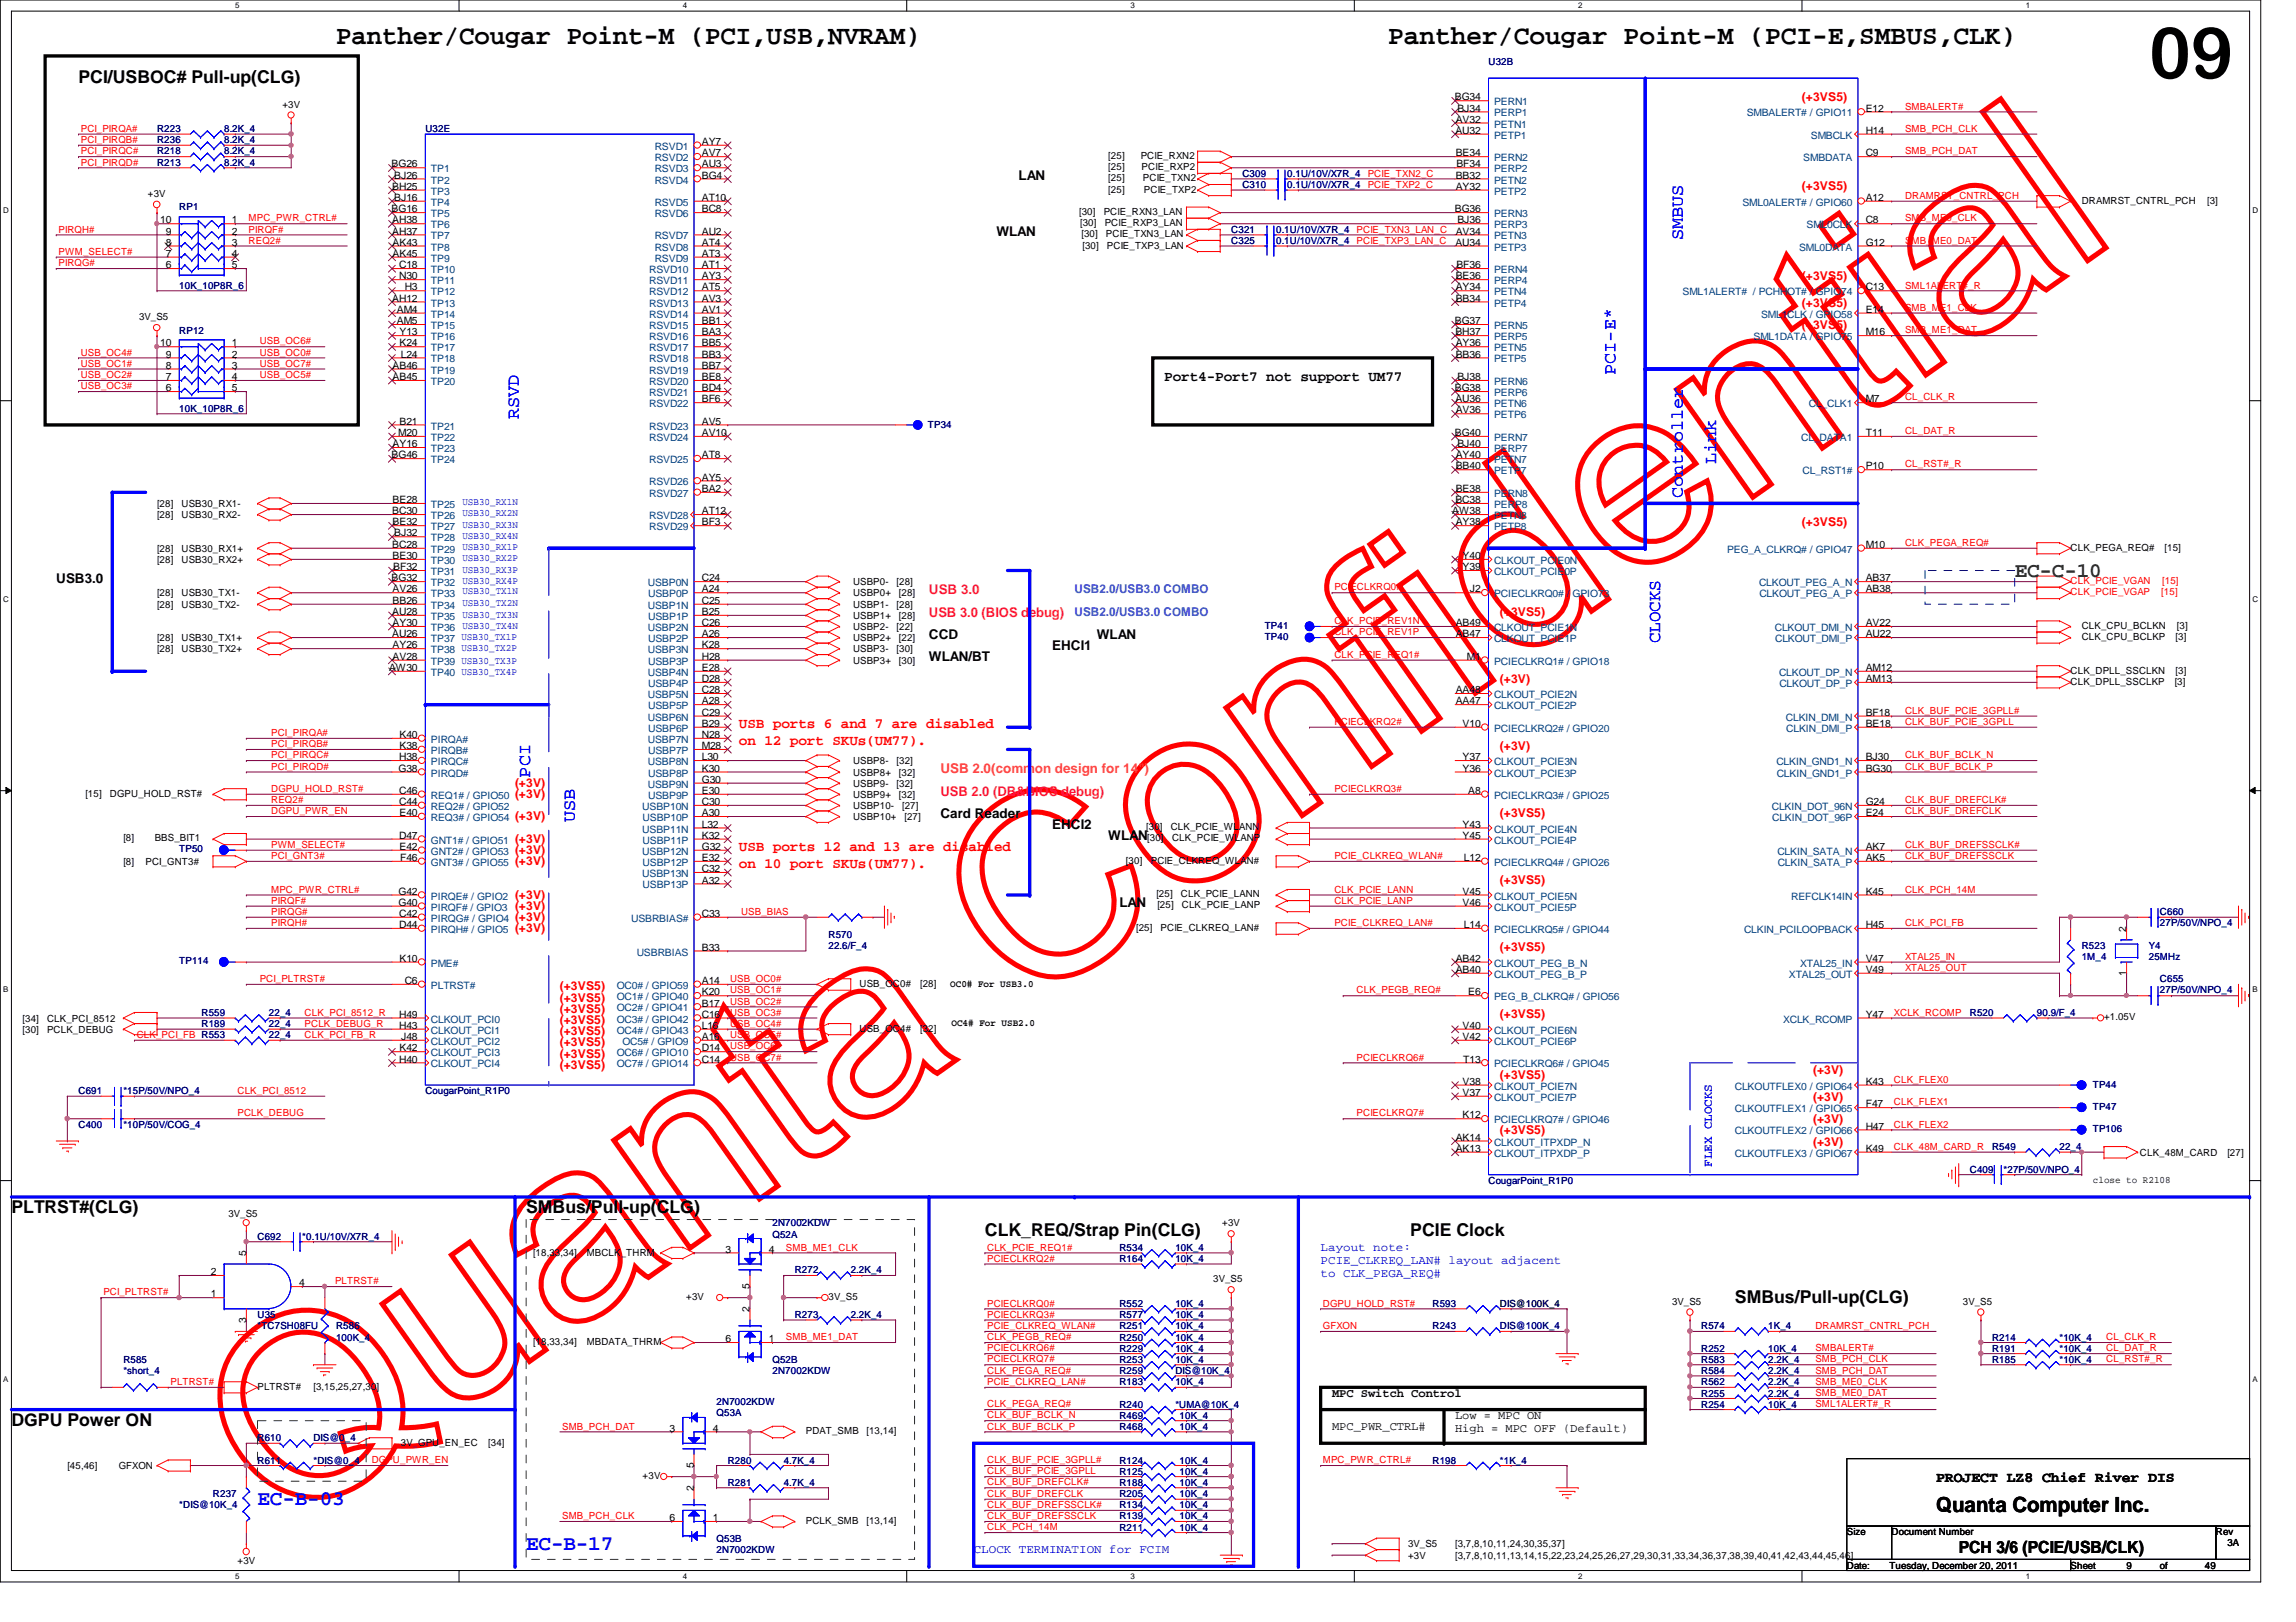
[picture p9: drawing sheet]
<svg xmlns="http://www.w3.org/2000/svg" width="297mm" height="210mm" viewBox="0 0 297 210" stroke-linecap="round" stroke-linejoin="round" font-family="sans-serif">
<defs><g id="words">
<text font-size="32.9" fill="#f00" x="36.6" y="198.7" transform="rotate(-35 36.6 198.7)">Quanta Confidential</text>
<text font-size="9.2" x="278" y="10.2">09</text>
<g font-size="3.5">
<text x="43.5" y="5.7">Panther/Cougar Point-M (PCI,USB,NVRAM)</text>
<text x="179.6" y="5.7">Panther/Cougar Point-M (PCI-E,SMBUS,CLK)</text>
</g>
<text font-size="2.7" fill="#008000" x="260.6" y="74.7">EC-C-10</text>
<g font-size="2.7" fill="#00f">
<text x="33.3" y="194.8">EC-B-03</text>
<text x="68.1" y="200.6">EC-B-17</text>
</g>
<text font-size="2.7" x="250.5" y="195.7">Quanta Computer Inc.</text>
<g font-size="2.3">
<text x="10.2" y="10.8">PCI/USBOC# Pull-up(CLG)</text>
<text x="1.5" y="157">PLTRST#(CLG)</text>
<text x="68.1" y="157">SMBus/Pull-up(CLG)</text>
<text x="127.4" y="159.9">CLK_REQ/Strap Pin(CLG)</text>
<text x="182.5" y="159.9">PCIE Clock</text>
<text x="224.4" y="168.6">SMBus/Pull-up(CLG)</text>
<text x="1.5" y="184.5">DGPU Power ON</text>
</g>
<g font-size="2.3" fill="#00f">
<text x="217.7" y="31.1" transform="rotate(-90 217.7 31.1)">SMBUS</text>
<text x="209" y="48.5" transform="rotate(-90 209 48.5)">PCI-E*</text>
<text x="67.1" y="54.3" transform="rotate(-90 67.1 54.3)">RSVD</text>
<text x="217.7" y="64.4" transform="rotate(-90 217.7 64.4)">Controller</text>
<text x="222" y="60.1" transform="rotate(-90 222 60.1)">Link</text>
<text x="214.8" y="83.2" transform="rotate(-90 214.8 83.2)">CLOCKS</text>
<text x="68.6" y="100.6" transform="rotate(-90 68.6 100.6)">PCI</text>
<text x="74.4" y="106.4" transform="rotate(-90 74.4 106.4)">USB</text>
</g>
<text font-size="2.2" x="253.4" y="201">PCH 3/6 (PCIE/USB/CLK)</text>
<g font-size="1.9">
<text x="150.6" y="49.3">Port4-Port7 not support UM77</text>
<text x="250.5" y="191.8">PROJECT LZ8 Chief River DIS</text>
</g>
<g font-size="1.9" fill="#f00">
<text x="95.6" y="94.2">USB ports 6 and 7 are disabled</text>
<text x="95.6" y="96.4">on 12 port SKUs(UM77).</text>
<text x="95.6" y="110.2">USB ports 12 and 13 are disabled</text>
<text x="95.6" y="112.3">on 10 port SKUs(UM77).</text>
</g>
<g font-size="1.7">
<text x="131.8" y="23.3">LAN</text>
<text x="128.9" y="30.6">WLAN</text>
<text x="7.3" y="75.4">USB3.0</text>
<text x="120.2" y="82.7">CCD</text>
<text x="141.9" y="82.7">WLAN</text>
<text x="120.2" y="85.6">WLAN/BT</text>
<text x="136.1" y="84.1">EHCI1</text>
<text x="121.7" y="105.8">Card Reader</text>
<text x="136.1" y="107.3">EHCI2</text>
<text x="143.4" y="108.8">WLAN</text>
<text x="144.8" y="117.4">LAN</text>
</g>
<g font-size="1.7" fill="#ff0080">
<text x="120.2" y="76.9">USB 3.0</text>
<text x="120.2" y="79.8">USB 3.0 (BIOS debug)</text>
<text x="121.7" y="103">USB 2.0 (DB&amp;BIOS debug)</text>
</g>
<text font-size="1.7" fill="#ff8000" x="121.7" y="100">USB 2.0(common design for 14&quot;)</text>
<g font-size="1.6" fill="#f00">
<text x="233.1" y="13">(+3VS5)</text>
<text x="233.1" y="24.6">(+3VS5)</text>
<text x="233.1" y="36.2">(+3VS5)</text>
<text x="233.1" y="39.7">(+3VS5)</text>
<text x="233.1" y="42.6">(+3VS5)</text>
<text x="233.1" y="68.1">(+3VS5)</text>
<text x="194.1" y="79.7">(+3VS5)</text>
<text x="194.1" y="88.3">(+3V)</text>
<text x="66.6" y="101.8">(+3V)</text>
<text x="194.1" y="97">(+3V)</text>
<text x="66.6" y="103.3">(+3V)</text>
<text x="66.6" y="106.1">(+3V)</text>
<text x="194.1" y="105.7">(+3VS5)</text>
<text x="66.6" y="109.1">(+3V)</text>
<text x="66.6" y="110.5">(+3V)</text>
<text x="66.6" y="111.9">(+3V)</text>
<text x="66.6" y="116.3">(+3V)</text>
<text x="66.6" y="117.7">(+3V)</text>
<text x="66.6" y="119.2">(+3V)</text>
<text x="194.1" y="114.4">(+3VS5)</text>
<text x="66.6" y="120.6">(+3V)</text>
<text x="194.1" y="123.1">(+3VS5)</text>
<text x="72.4" y="128.1">(+3VS5)</text>
<text x="72.4" y="129.6">(+3VS5)</text>
<text x="72.4" y="131.1">(+3VS5)</text>
<text x="194.1" y="131.8">(+3VS5)</text>
<text x="72.4" y="132.5">(+3VS5)</text>
<text x="72.4" y="133.9">(+3VS5)</text>
<text x="72.4" y="135.4">(+3VS5)</text>
<text x="72.4" y="136.9">(+3VS5)</text>
<text x="72.4" y="138.3">(+3VS5)</text>
<text x="194.1" y="139.6">(+3VS5)</text>
<text x="234.6" y="139">(+3V)</text>
<text x="234.6" y="142.5">(+3V)</text>
<text x="194.1" y="146.8">(+3VS5)</text>
<text x="234.6" y="145.4">(+3V)</text>
<text x="234.6" y="148.3">(+3V)</text>
</g>
<g font-size="1.6" fill="#0080ff">
<text x="139" y="76.8">USB2.0/USB3.0 COMBO</text>
<text x="139" y="79.7">USB2.0/USB3.0 COMBO</text>
</g>
<g font-size="1.6" fill="#00f">
<text x="221.4" y="151" transform="rotate(-90 221.4 151)">FLEX CLOCKS</text>
<text x="170.9" y="161.9">Layout note:</text>
<text x="170.9" y="163.6">PCIE_CLKREQ_LAN# layout adjacent</text>
<text x="170.9" y="165.2">to CLK_PEGA_REQ#</text>
<text x="126" y="201">CLOCK TERMINATION for FCIM</text>
</g>
<g font-size="1.6">
<text x="172.3" y="180.8">MPC Switch Control</text>
<text x="172.3" y="185.1">MPC_PWR_CTRL#</text>
<text x="188.3" y="183.6">Low = MPC ON</text>
<text x="188.3" y="185.3">High = MPC OFF (Default)</text>
</g>
<g font-size="1.3" fill="#000080">
<text x="192.6" y="8.4">U32B</text>
<text x="20.3" y="17.1">R223</text>
<text x="29" y="17.1">8.2K_4</text>
<text x="55" y="17.1">U32E</text>
<text x="20.3" y="20">R218</text>
<text x="20.3" y="21.5">R213</text>
<text x="20.3" y="18.5">R236</text>
<text x="29" y="20">8.2K_4</text>
<text x="29" y="21.5">8.2K_4</text>
<text x="29" y="18.5">8.2K_4</text>
<text x="160.7" y="22.9">C309</text>
<text x="166.5" y="22.9">0.1U/10V/X7R_4</text>
<text x="23.2" y="27.2">RP1</text>
<text x="160.7" y="24.3">C310</text>
<text x="166.5" y="24.3">0.1U/10V/X7R_4</text>
<text x="159.3" y="30.1">C321</text>
<text x="159.3" y="31.6">C325</text>
<text x="165.1" y="30.1">0.1U/10V/X7R_4</text>
<text x="165.1" y="31.6">0.1U/10V/X7R_4</text>
<text x="23.2" y="37.4">10K_10P8R_6</text>
<text x="23.2" y="43.2">RP12</text>
<text x="23.2" y="53.3">10K_10P8R_6</text>
<text x="120.1" y="55.3">TP34</text>
<text x="163.6" y="82.8">TP40</text>
<text x="163.6" y="81.4">TP41</text>
<text x="23.2" y="110.3">TP50</text>
<text x="279.4" y="118.4">C660</text>
<text x="279.4" y="119.9">27P/50V/NPO_4</text>
<text x="23.2" y="124.8">TP114</text>
<text x="107.2" y="121.3">R570</text>
<text x="107.2" y="122.8">22.6/F_4</text>
<text x="269.3" y="122.8">R523</text>
<text x="269.3" y="124.2">1M_4</text>
<text x="278" y="122.8">Y4</text>
<text x="278" y="124.2">25MHz</text>
<text x="26.1" y="131.5">R559</text>
<text x="34.8" y="131.5">22_4</text>
<text x="254.8" y="131.5">R520</text>
<text x="263.5" y="131.5">90.9/F_4</text>
<text x="279.4" y="127.1">C655</text>
<text x="279.4" y="128.6">27P/50V/NPO_4</text>
<text x="26.1" y="132.9">R189</text>
<text x="34.8" y="134.4">22_4</text>
<text x="34.8" y="132.9">22_4</text>
<text x="10.2" y="141.6">C691</text>
<text x="16" y="141.6">*15P/50V/NPO_4</text>
<text x="55" y="141.6">CougarPoint_R1P0</text>
<text x="270.8" y="140.8">TP44</text>
<text x="270.8" y="143.6">TP47</text>
<text x="10.2" y="146">C400</text>
<text x="16" y="146">*10P/50V/COG_4</text>
<text x="257.7" y="148.8">R549</text>
<text x="266.4" y="148.8">22_4</text>
<text x="270.8" y="146.5">TP106</text>
<text x="192.6" y="153.2">CougarPoint_R1P0</text>
<text x="254.8" y="151.8">C409</text>
<text x="259.2" y="151.8">*27P/50V/NPO_4</text>
<text x="33.3" y="160.4">C692</text>
<text x="39.1" y="160.4">*0.1U/10V/X7R_4</text>
<text x="99.9" y="160.1">Q52A</text>
<text x="99.9" y="158.7">2N7002KDW</text>
<text x="144.8" y="161.9">R534</text>
<text x="152.1" y="161.9">10K_4</text>
<text x="102.8" y="164.8">R272</text>
<text x="110.1" y="164.8">2.2K_4</text>
<text x="144.8" y="163.3">R164</text>
<text x="152.1" y="163.3">10K_4</text>
<text x="33.3" y="170.6">U35</text>
<text x="33.3" y="172">*TC7SH08FU</text>
<text x="43.5" y="172">R586</text>
<text x="43.5" y="173.5">100K_4</text>
<text x="102.8" y="170.6">R273</text>
<text x="110.1" y="170.6">2.2K_4</text>
<text x="144.8" y="172">R251</text>
<text x="144.8" y="170.6">R577</text>
<text x="144.8" y="169.1">R552</text>
<text x="144.8" y="173.5">R250</text>
<text x="152.1" y="172">10K_4</text>
<text x="152.1" y="170.6">10K_4</text>
<text x="152.1" y="169.1">10K_4</text>
<text x="152.1" y="173.5">10K_4</text>
<text x="185.3" y="172">R243</text>
<text x="185.3" y="169.1">R593</text>
<text x="194.1" y="172">DIS@100K_4</text>
<text x="220.1" y="172">R574</text>
<text x="228.8" y="172">1K_4</text>
<text x="257.7" y="173.5">R214</text>
<text x="266.4" y="173.5">*10K_4</text>
<text x="16" y="176.4">R585</text>
<text x="16" y="177.8">*short_4</text>
<text x="99.9" y="176.4">Q52B</text>
<text x="99.9" y="177.8">2N7002KDW</text>
<text x="144.8" y="179.2">R183</text>
<text x="144.8" y="174.9">R229</text>
<text x="144.8" y="176.4">R253</text>
<text x="144.8" y="177.8">R259</text>
<text x="152.1" y="179.2">10K_4</text>
<text x="152.1" y="174.9">10K_4</text>
<text x="152.1" y="176.4">10K_4</text>
<text x="152.1" y="177.8">DIS@10K_4</text>
<text x="220.1" y="174.9">R252</text>
<text x="220.1" y="177.8">R584</text>
<text x="220.1" y="179.2">R562</text>
<text x="220.1" y="176.4">R583</text>
<text x="228.8" y="174.9">10K_4</text>
<text x="228.8" y="177.8">2.2K_4</text>
<text x="228.8" y="179.2">2.2K_4</text>
<text x="228.8" y="176.4">2.2K_4</text>
<text x="257.7" y="174.9">R191</text>
<text x="257.7" y="176.4">R185</text>
<text x="266.4" y="174.9">*10K_4</text>
<text x="266.4" y="176.4">*10K_4</text>
<text x="92.7" y="183.3">Q53A</text>
<text x="92.7" y="181.9">2N7002KDW</text>
<text x="144.8" y="182.2">R240</text>
<text x="144.8" y="185">R468</text>
<text x="144.8" y="183.6">R469</text>
<text x="152.1" y="182.2">*UMA@10K_4</text>
<text x="152.6" y="185">10K_4</text>
<text x="152.6" y="183.6">10K_4</text>
<text x="220.1" y="182.2">R254</text>
<text x="220.1" y="180.7">R255</text>
<text x="228.8" y="182.2">10K_4</text>
<text x="228.8" y="180.7">2.2K_4</text>
<text x="33.3" y="186.5">R610</text>
<text x="33.3" y="189.4">R611</text>
<text x="40.6" y="186.5">DIS@0_4</text>
<text x="40.6" y="189.4">*DIS@0_4</text>
<text x="94.1" y="189.4">R280</text>
<text x="101.4" y="189.4">4.7K_4</text>
<text x="144.8" y="190.8">R125</text>
<text x="144.8" y="189.4">R124</text>
<text x="152.6" y="190.8">10K_4</text>
<text x="152.6" y="189.4">10K_4</text>
<text x="185.3" y="189.4">R198</text>
<text x="194.1" y="189.4">*1K_4</text>
<text x="23.2" y="195.2">*DIS@10K_4</text>
<text x="27.6" y="193.7">R237</text>
<text x="94.1" y="192.3">R281</text>
<text x="101.4" y="192.3">4.7K_4</text>
<text x="144.8" y="195.2">R134</text>
<text x="144.8" y="193.7">R205</text>
<text x="144.8" y="192.3">R188</text>
<text x="144.8" y="196.6">R139</text>
<text x="152.6" y="195.2">10K_4</text>
<text x="152.6" y="193.7">10K_4</text>
<text x="152.6" y="192.3">10K_4</text>
<text x="152.6" y="196.6">10K_4</text>
<text x="92.7" y="199.5">Q53B</text>
<text x="92.7" y="201">2N7002KDW</text>
<text x="144.8" y="198.1">R211</text>
<text x="152.6" y="198.1">10K_4</text>
</g>
<g font-size="1.3" fill="#f00">
<text x="10.5" y="17.1">PCI_PIRQA#</text>
<text x="246.5" y="17.1">SMB_PCH_CLK</text>
<text x="246.5" y="14.2">SMBALERT#</text>
<text x="10.5" y="18.5">PCI_PIRQB#</text>
<text x="10.5" y="20">PCI_PIRQC#</text>
<text x="10.5" y="21.4">PCI_PIRQD#</text>
<text x="177" y="22.9">PCIE_TXN2_C</text>
<text x="246.5" y="20">SMB_PCH_DAT</text>
<text x="32.2" y="28.7">MPC_PWR_CTRL#</text>
<text x="177" y="24.3">PCIE_TXP2_C</text>
<text x="246.5" y="28.7">SMB_ME0_CLK</text>
<text x="246.5" y="25.7">DRAMRST_CNTRL_PCH</text>
<text x="7.6" y="30.1">PIRQH#</text>
<text x="7.6" y="34.5">PIRQG#</text>
<text x="7.6" y="33">PWM_SELECT#</text>
<text x="32.2" y="30.1">PIRQF#</text>
<text x="32.2" y="31.5">REQ2#</text>
<text x="175.5" y="30.1">PCIE_TXN3_LAN_C</text>
<text x="175.5" y="31.5">PCIE_TXP3_LAN_C</text>
<text x="246.5" y="31.5">SMB_ME0_DAT</text>
<text x="246.5" y="40.2">SMB_ME1_CLK</text>
<text x="246.5" y="37.3">SML1ALERT#_R</text>
<text x="10.5" y="46">USB_OC4#</text>
<text x="10.5" y="47.5">USB_OC1#</text>
<text x="33.6" y="46">USB_OC0#</text>
<text x="33.6" y="44.6">USB_OC6#</text>
<text x="33.6" y="47.5">USB_OC7#</text>
<text x="246.5" y="43.1">SMB_ME1_DAT</text>
<text x="10.5" y="48.9">USB_OC2#</text>
<text x="10.5" y="50.4">USB_OC3#</text>
<text x="33.6" y="48.9">USB_OC5#</text>
<text x="246.5" y="51.8">CL_CLK_R</text>
<text x="246.5" y="56.2">CL_DAT_R</text>
<text x="246.5" y="60.5">CL_RST#_R</text>
<text x="246.5" y="70.7">CLK_PEGA_REQ#</text>
<text x="172.6" y="76.4">PCIECLKRQ0#</text>
<text x="267.9" y="77">CLK_PCIE_VGAP</text>
<text x="267.9" y="75.6">CLK_PCIE_VGAN</text>
<text x="279.6" y="77">[15]</text>
<text x="279.7" y="75.6">[15]</text>
<text x="172.6" y="80.8">CLK_PCIE_REV1N</text>
<text x="172.6" y="82.2">CLK_PCIE_REV1P</text>
<text x="172.6" y="85.1">CLK_PCIE_REQ1#</text>
<text x="35.1" y="95.2">PCI_PIRQA#</text>
<text x="172.6" y="93.8">PCIECLKRQ2#</text>
<text x="246.5" y="92.4">CLK_BUF_PCIE_3GPLL#</text>
<text x="246.5" y="93.8">CLK_BUF_PCIE_3GPLL</text>
<text x="35.1" y="96.7">PCI_PIRQB#</text>
<text x="35.1" y="98.1">PCI_PIRQC#</text>
<text x="35.1" y="99.6">PCI_PIRQD#</text>
<text x="246.5" y="99.6">CLK_BUF_BCLK_P</text>
<text x="246.5" y="98.1">CLK_BUF_BCLK_N</text>
<text x="35.1" y="103.9">REQ2#</text>
<text x="35.1" y="102.5">DGPU_HOLD_RST#</text>
<text x="35.1" y="105.4">DGPU_PWR_EN</text>
<text x="172.6" y="102.5">PCIECLKRQ3#</text>
<text x="246.5" y="103.9">CLK_BUF_DREFCLK#</text>
<text x="246.5" y="105.4">CLK_BUF_DREFCLK</text>
<text x="35.1" y="109.7">PWM_SELECT#</text>
<text x="35.1" y="111.2">PCI_GNT3#</text>
<text x="172.6" y="111.2">PCIE_CLKREQ_WLAN#</text>
<text x="246.5" y="111.2">CLK_BUF_DREFSSCLK</text>
<text x="246.5" y="109.7">CLK_BUF_DREFSSCLK#</text>
<text x="35.1" y="119.8">PIRQH#</text>
<text x="35.1" y="115.5">MPC_PWR_CTRL#</text>
<text x="35.1" y="117">PIRQF#</text>
<text x="35.1" y="118.4">PIRQG#</text>
<text x="95.9" y="118.4">USB_BIAS</text>
<text x="172.6" y="119.8">PCIE_CLKREQ_LAN#</text>
<text x="172.6" y="115.5">CLK_PCIE_LANN</text>
<text x="172.6" y="117">CLK_PCIE_LANP</text>
<text x="246.5" y="115.5">CLK_PCH_14M</text>
<text x="246.5" y="119.8">CLK_PCI_FB</text>
<text x="246.5" y="125.6">XTAL25_OUT</text>
<text x="246.5" y="124.2">XTAL25_IN</text>
<text x="33.6" y="127.1">PCI_PLTRST#</text>
<text x="39.4" y="131.4">CLK_PCI_8512_R</text>
<text x="94.4" y="127.1">USB_OC0#</text>
<text x="94.4" y="128.6">USB_OC1#</text>
<text x="94.4" y="130">USB_OC2#</text>
<text x="94.4" y="131.4">USB_OC3#</text>
<text x="175.5" y="128.6">CLK_PEGB_REQ#</text>
<text x="245" y="131.4">XCLK_RCOMP</text>
<text x="17.7" y="134.3">CLK_PCI_FB R553</text>
<text x="39.4" y="134.3">CLK_PCI_FB_R</text>
<text x="39.4" y="132.9">PCLK_DEBUG_R</text>
<text x="94.4" y="135.8">USB_OC6#</text>
<text x="94.4" y="132.9">USB_OC4#</text>
<text x="94.4" y="134.3">USB_OC5#</text>
<text x="94.4" y="137.2">USB_OC7#</text>
<text x="175.5" y="137.2">PCIECLKRQ6#</text>
<text x="30.7" y="141.6">CLK_PCI_8512</text>
<text x="245" y="143">CLK_FLEX1</text>
<text x="245" y="140.1">CLK_FLEX0</text>
<text x="30.7" y="144.5">PCLK_DEBUG</text>
<text x="175.5" y="144.5">PCIECLKRQ7#</text>
<text x="245" y="145.9">CLK_FLEX2</text>
<text x="245" y="148.8">CLK_48M_CARD_R</text>
<text x="101.7" y="161.8">SMB_ME1_CLK</text>
<text x="127.7" y="161.8">CLK_PCIE_REQ1#</text>
<text x="13.4" y="167.6">PCI_PLTRST#</text>
<text x="43.3" y="166.2">PLTRST#</text>
<text x="127.7" y="163.3">PCIECLKRQ2#</text>
<text x="101.7" y="173.4">SMB_ME1_DAT</text>
<text x="127.7" y="173.4">CLK_PEGB_REQ#</text>
<text x="127.7" y="169.1">PCIECLKRQ0#</text>
<text x="127.7" y="170.5">PCIECLKRQ3#</text>
<text x="127.7" y="172">PCIE_CLKREQ_WLAN#</text>
<text x="171.2" y="172">GFXON</text>
<text x="171.2" y="169.1">DGPU_HOLD_RST#</text>
<text x="234.9" y="172">DRAMRST_CNTRL_PCH</text>
<text x="272.5" y="173.4">CL_CLK_R</text>
<text x="22.1" y="179.2">PLTRST#</text>
<text x="127.7" y="174.9">PCIECLKRQ6#</text>
<text x="127.7" y="176.3">PCIECLKRQ7#</text>
<text x="127.7" y="177.8">CLK_PEGA_REQ#</text>
<text x="127.7" y="179.2">PCIE_CLKREQ_LAN#</text>
<text x="234.9" y="174.9">SMBALERT#</text>
<text x="234.9" y="179.2">SMB_ME0_CLK</text>
<text x="234.9" y="177.8">SMB_PCH_DAT</text>
<text x="234.9" y="176.3">SMB_PCH_CLK</text>
<text x="272.5" y="176.3">CL_RST#_R</text>
<text x="272.5" y="174.9">CL_DAT_R</text>
<text x="72.7" y="185">SMB_PCH_DAT</text>
<text x="127.7" y="183.6">CLK_BUF_BCLK_N</text>
<text x="127.7" y="185">CLK_BUF_BCLK_P</text>
<text x="127.7" y="182.1">CLK_PEGA_REQ#</text>
<text x="234.9" y="182.1">SML1ALERT#_R</text>
<text x="234.9" y="180.7">SMB_ME0_DAT</text>
<text x="48.1" y="189.4">DGPU_PWR_EN</text>
<text x="127.7" y="189.4">CLK_BUF_PCIE_3GPLL#</text>
<text x="127.7" y="190.8">CLK_BUF_PCIE_3GPLL</text>
<text x="171.2" y="189.4">MPC_PWR_CTRL#</text>
<text x="72.7" y="196.6">SMB_PCH_CLK</text>
<text x="127.7" y="196.6">CLK_BUF_DREFSSCLK</text>
<text x="127.7" y="195.2">CLK_BUF_DREFSSCLK#</text>
<text x="127.7" y="193.7">CLK_BUF_DREFCLK</text>
<text x="127.7" y="192.2">CLK_BUF_DREFCLK#</text>
<text x="127.7" y="198">CLK_PCH_14M</text>
</g>
<g font-size="1.3">
<text x="36.5" y="13.9">+3V</text>
<text x="188.2" y="13">BG34</text>
<text x="188.3" y="17.3">AU32</text>
<text x="188.3" y="15.9">AV32</text>
<text x="188.5" y="14.4">BJ34</text>
<text x="241.4" y="14.4">E12</text>
<text x="241.4" y="17.3">H14</text>
<text x="50.7" y="21.7">BG26</text>
<text x="51" y="23.1">BJ26</text>
<text x="90.8" y="18.8">AY7</text>
<text x="90.8" y="20.2">AV7</text>
<text x="90.8" y="21.7">AU3</text>
<text x="90.8" y="23.1">BG4</text>
<text x="143.4" y="22">[25]</text>
<text x="143.4" y="20.6">[25]</text>
<text x="143.4" y="23.5">[25]</text>
<text x="147.6" y="20.6">PCIE_RXN2</text>
<text x="147.7" y="22">PCIE_RXP2</text>
<text x="147.9" y="23.5">PCIE_TXN2</text>
<text x="188.3" y="20.2">BE34</text>
<text x="188.3" y="23.1">BB32</text>
<text x="188.4" y="21.7">BF34</text>
<text x="241.4" y="20.2">C9</text>
<text x="19.1" y="25.5">+3V</text>
<text x="20.7" y="28.9">10</text>
<text x="30" y="28.9">1</text>
<text x="50.7" y="27.5">BG16</text>
<text x="50.8" y="24.6">BH25</text>
<text x="50.8" y="28.9">AH38</text>
<text x="51" y="26">BJ16</text>
<text x="90.8" y="26">AT10</text>
<text x="90.8" y="27.5">BC8</text>
<text x="139.6" y="27.8">[30]</text>
<text x="139.7" y="29.3">[30]</text>
<text x="142.8" y="27.8">PCIE_RXN3_LAN</text>
<text x="142.9" y="29.3">PCIE_RXP3_LAN</text>
<text x="143.4" y="24.9">[25]</text>
<text x="148" y="24.9">PCIE_TXP2</text>
<text x="188.2" y="27.5">BG36</text>
<text x="188.3" y="24.6">AY32</text>
<text x="188.5" y="28.9">BJ36</text>
<text x="241.4" y="26">A12</text>
<text x="241.4" y="28.9">C8</text>
<text x="269.3" y="26.4">DRAMRST_CNTRL_PCH</text>
<text x="285.5" y="26.4">[3]</text>
<text x="21.5" y="30.4">9</text>
<text x="21.5" y="31.8">8</text>
<text x="21.5" y="33.2">7</text>
<text x="21.5" y="34.7">6</text>
<text x="30" y="33.2">4</text>
<text x="30" y="31.8">3</text>
<text x="30" y="30.4">2</text>
<text x="30" y="34.7">5</text>
<text x="50.8" y="30.4">AH37</text>
<text x="50.8" y="31.8">AK43</text>
<text x="50.8" y="33.2">AK45</text>
<text x="51.6" y="34.7">C18</text>
<text x="90.8" y="30.4">AU2</text>
<text x="90.8" y="31.8">AT4</text>
<text x="90.8" y="33.2">AT3</text>
<text x="90.8" y="34.7">AT1</text>
<text x="139.9" y="30.7">[30]</text>
<text x="140" y="32.2">[30]</text>
<text x="143.1" y="30.7">PCIE_TXN3_LAN</text>
<text x="143.2" y="32.2">PCIE_TXP3_LAN</text>
<text x="188.3" y="31.8">AU34</text>
<text x="188.3" y="30.4">AV34</text>
<text x="188.4" y="34.7">BF36</text>
<text x="241.4" y="31.8">G12</text>
<text x="18" y="41.4">3V_S5</text>
<text x="50.8" y="39">AH12</text>
<text x="51.3" y="42">AM5</text>
<text x="51.3" y="40.5">AM4</text>
<text x="51.6" y="36.2">N30</text>
<text x="52.4" y="37.6">H3</text>
<text x="90.8" y="36.2">AY3</text>
<text x="90.8" y="37.6">AT5</text>
<text x="90.8" y="39">AV3</text>
<text x="90.8" y="40.5">AV1</text>
<text x="90.8" y="42">BB1</text>
<text x="188.2" y="42">BG37</text>
<text x="188.3" y="36.2">BE36</text>
<text x="188.3" y="37.6">AY34</text>
<text x="188.3" y="39">BB34</text>
<text x="241.4" y="37.6">C13</text>
<text x="241.4" y="40.5">E14</text>
<text x="20.7" y="44.8">10</text>
<text x="21.5" y="46.3">9</text>
<text x="21.5" y="47.7">8</text>
<text x="30" y="47.7">3</text>
<text x="30" y="46.3">2</text>
<text x="30" y="44.8">1</text>
<text x="50.8" y="47.7">AB46</text>
<text x="51.7" y="43.4">Y13</text>
<text x="51.7" y="44.8">K24</text>
<text x="51.9" y="46.3">L24</text>
<text x="90.8" y="44.8">BB5</text>
<text x="90.8" y="46.3">BB3</text>
<text x="90.8" y="47.7">BB7</text>
<text x="90.8" y="43.4">BA3</text>
<text x="188.3" y="43.4">BH37</text>
<text x="188.3" y="44.8">AY36</text>
<text x="188.3" y="46.3">BB36</text>
<text x="241.4" y="43.4">M16</text>
<text x="21.5" y="49.2">7</text>
<text x="21.5" y="50.6">6</text>
<text x="30" y="49.2">4</text>
<text x="30" y="50.6">5</text>
<text x="50.8" y="49.2">AB45</text>
<text x="90.8" y="49.2">BE8</text>
<text x="90.8" y="50.6">BD4</text>
<text x="90.8" y="52.1">BF6</text>
<text x="188.2" y="50.6">BG38</text>
<text x="188.3" y="52.1">AU36</text>
<text x="188.3" y="53.5">AV36</text>
<text x="188.5" y="49.2">BJ38</text>
<text x="241.4" y="52.1">M7</text>
<text x="50.7" y="59.3">BG46</text>
<text x="50.8" y="57.9">AY16</text>
<text x="51.5" y="56.4">M20</text>
<text x="51.7" y="54.9">B21</text>
<text x="90.8" y="54.9">AV5</text>
<text x="90.8" y="59.3">AT8</text>
<text x="90.8" y="56.4">AV10</text>
<text x="188.2" y="56.4">BG40</text>
<text x="188.3" y="59.3">AY40</text>
<text x="188.5" y="57.9">BJ40</text>
<text x="241.4" y="56.4">T11</text>
<text x="20.3" y="65.6">[28]</text>
<text x="23.5" y="65.6">USB30_RX1-</text>
<text x="50.8" y="65.1">BE28</text>
<text x="90.8" y="62.2">AY5</text>
<text x="90.8" y="63.7">BA2</text>
<text x="188.3" y="65.1">BC38</text>
<text x="188.3" y="63.7">BE38</text>
<text x="188.3" y="60.7">BB40</text>
<text x="241.4" y="60.7">P10</text>
<text x="20.3" y="71.4">[28]</text>
<text x="20.3" y="67.1">[28]</text>
<text x="23.5" y="71.4">USB30_RX1+</text>
<text x="23.5" y="67.1">USB30_RX2-</text>
<text x="50.8" y="66.5">BC30</text>
<text x="50.8" y="70.9">BC28</text>
<text x="50.8" y="68">BE32</text>
<text x="51" y="69.4">BJ32</text>
<text x="90.8" y="66.5">AT12</text>
<text x="90.8" y="68">BF3</text>
<text x="187.9" y="66.5">AW38</text>
<text x="188.3" y="68">AY38</text>
<text x="241.4" y="70.9">M10</text>
<text x="267.9" y="71.2">CLK_PEGA_REQ#</text>
<text x="280" y="71.2">[15]</text>
<text x="20.3" y="72.9">[28]</text>
<text x="20.3" y="77.2">[28]</text>
<text x="23.5" y="72.9">USB30_RX2+</text>
<text x="23.5" y="77.2">USB30_TX1-</text>
<text x="50.7" y="75.2">BG32</text>
<text x="50.8" y="72.3">BE30</text>
<text x="50.8" y="76.7">AV26</text>
<text x="50.9" y="73.8">BF32</text>
<text x="90.8" y="75.2">C24</text>
<text x="90.8" y="76.7">A24</text>
<text x="110.4" y="75.7">USBP0-</text>
<text x="110.4" y="77.2">USBP0+</text>
<text x="116" y="75.7">[28]</text>
<text x="116.3" y="77.2">[28]</text>
<text x="189.2" y="72.3">Y40</text>
<text x="189.2" y="73.8">Y39</text>
<text x="190.2" y="76.7">J2</text>
<text x="241.4" y="75.2">AB37</text>
<text x="241.4" y="76.7">AB38</text>
<text x="20.3" y="83">[28]</text>
<text x="20.3" y="78.7">[28]</text>
<text x="23.5" y="83">USB30_TX1+</text>
<text x="23.5" y="78.7">USB30_TX2-</text>
<text x="50.8" y="79.6">AU28</text>
<text x="50.8" y="82.5">AU26</text>
<text x="50.8" y="78.1">BB26</text>
<text x="50.8" y="81">AY30</text>
<text x="50.8" y="83.9">AY26</text>
<text x="90.8" y="78.1">C25</text>
<text x="90.8" y="79.6">B25</text>
<text x="90.8" y="81">C26</text>
<text x="90.8" y="82.5">A26</text>
<text x="90.8" y="83.9">K28</text>
<text x="110.4" y="81.5">USBP2-</text>
<text x="110.4" y="83">USBP2+</text>
<text x="110.4" y="78.7">USBP1-</text>
<text x="110.4" y="80.1">USBP1+</text>
<text x="116" y="81.5">[22]</text>
<text x="116" y="78.7">[28]</text>
<text x="116.3" y="83">[22]</text>
<text x="116.3" y="80.1">[28]</text>
<text x="188.3" y="81">AB49</text>
<text x="188.3" y="82.5">AB47</text>
<text x="241.4" y="81">AV22</text>
<text x="241.4" y="82.5">AU22</text>
<text x="269.3" y="81.4">CLK_CPU_BCLKN</text>
<text x="269.3" y="82.8">CLK_CPU_BCLKP</text>
<text x="281.5" y="82.8">[3]</text>
<text x="281.6" y="81.4">[3]</text>
<text x="20.3" y="84.4">[28]</text>
<text x="23.5" y="84.4">USB30_TX2+</text>
<text x="50.3" y="86.8">AW30</text>
<text x="50.8" y="85.4">AV28</text>
<text x="90.8" y="85.4">H28</text>
<text x="90.8" y="86.8">E28</text>
<text x="90.8" y="88.3">D28</text>
<text x="90.8" y="89.7">C28</text>
<text x="110.4" y="84.4">USBP3-</text>
<text x="110.4" y="85.9">USBP3+</text>
<text x="116" y="84.4">[30]</text>
<text x="116.3" y="85.9">[30]</text>
<text x="188.3" y="89.7">AA48</text>
<text x="189.8" y="85.4">M1</text>
<text x="241.4" y="88.3">AM13</text>
<text x="241.4" y="86.8">AM12</text>
<text x="267.9" y="87.2">CLK_DPLL_SSCLKN</text>
<text x="267.9" y="88.6">CLK_DPLL_SSCLKP</text>
<text x="281.3" y="88.6">[3]</text>
<text x="281.5" y="87.2">[3]</text>
<text x="51.7" y="95.5">K40</text>
<text x="90.8" y="91.1">A28</text>
<text x="90.8" y="92.6">C29</text>
<text x="90.8" y="94.1">B29</text>
<text x="90.8" y="95.5">N28</text>
<text x="188.3" y="91.1">AA47</text>
<text x="189.2" y="94.1">V10</text>
<text x="241.4" y="92.6">BF18</text>
<text x="241.4" y="94.1">BE18</text>
<text x="51.6" y="99.9">G38</text>
<text x="51.6" y="98.4">H38</text>
<text x="51.7" y="96.9">K38</text>
<text x="90.8" y="96.9">M28</text>
<text x="90.8" y="98.4">L30</text>
<text x="90.8" y="99.9">K30</text>
<text x="90.8" y="101.3">G30</text>
<text x="110.4" y="101.8">USBP9-</text>
<text x="110.4" y="100.4">USBP8+</text>
<text x="110.4" y="98.9">USBP8-</text>
<text x="116" y="101.8">[32]</text>
<text x="116" y="98.9">[32]</text>
<text x="116.3" y="100.4">[32]</text>
<text x="189.2" y="98.4">Y37</text>
<text x="189.2" y="99.9">Y36</text>
<text x="241.4" y="98.4">BJ30</text>
<text x="241.4" y="99.9">BG30</text>
<text x="11" y="103.1">[15]</text>
<text x="14.2" y="103.1">DGPU_HOLD_RST#</text>
<text x="51.6" y="102.7">C46</text>
<text x="51.6" y="104.2">C44</text>
<text x="51.7" y="105.6">E40</text>
<text x="90.8" y="102.7">E30</text>
<text x="90.8" y="104.2">C30</text>
<text x="90.8" y="105.6">A30</text>
<text x="90.8" y="107.1">L32</text>
<text x="110.4" y="104.7">USBP10-</text>
<text x="110.4" y="106.1">USBP10+</text>
<text x="110.4" y="103.3">USBP9+</text>
<text x="116.3" y="103.3">[32]</text>
<text x="116.7" y="104.7">[27]</text>
<text x="117" y="106.1">[27]</text>
<text x="148.3" y="107.4">[30]</text>
<text x="151.5" y="107.4">CLK_PCIE_WLANN</text>
<text x="189.2" y="107.1">Y43</text>
<text x="189.9" y="102.7">A8</text>
<text x="241.4" y="104.2">G24</text>
<text x="241.4" y="105.6">E24</text>
<text x="16" y="111.9">[8]</text>
<text x="16" y="108.9">[8]</text>
<text x="18.8" y="111.9">PCI_GNT3#</text>
<text x="20" y="108.9">BBS_BIT1</text>
<text x="51.6" y="108.5">D47</text>
<text x="51.7" y="110">E42</text>
<text x="51.8" y="111.4">F46</text>
<text x="90.8" y="108.5">K32</text>
<text x="90.8" y="110">G32</text>
<text x="90.8" y="111.4">E32</text>
<text x="90.8" y="112.9">C32</text>
<text x="145.7" y="111.8">[30]</text>
<text x="148.4" y="108.9">[30]</text>
<text x="148.9" y="111.8">PCIE_CLKREQ_WLAN#</text>
<text x="151.6" y="108.9">CLK_PCIE_WLANP</text>
<text x="189.2" y="108.5">Y45</text>
<text x="189.4" y="111.4">L12</text>
<text x="241.4" y="110">AK7</text>
<text x="241.4" y="111.4">AK5</text>
<text x="51.6" y="115.8">G42</text>
<text x="51.6" y="117.2">G40</text>
<text x="51.6" y="118.7">C42</text>
<text x="90.8" y="114.3">A32</text>
<text x="90.8" y="118.7">C33</text>
<text x="149.6" y="116.1">[25]</text>
<text x="149.7" y="117.6">[25]</text>
<text x="152.8" y="116.1">CLK_PCIE_LANN</text>
<text x="152.9" y="117.6">CLK_PCIE_LANP</text>
<text x="189.2" y="115.8">V45</text>
<text x="189.2" y="117.2">V46</text>
<text x="241.4" y="115.8">K45</text>
<text x="51.6" y="120.1">D44</text>
<text x="51.7" y="124.5">K10</text>
<text x="90.8" y="123">B33</text>
<text x="147" y="120.5">[25]</text>
<text x="150.2" y="120.5">PCIE_CLKREQ_LAN#</text>
<text x="188.3" y="125.9">AB40</text>
<text x="188.3" y="124.5">AB42</text>
<text x="189.4" y="120.1">L14</text>
<text x="241.4" y="124.5">V47</text>
<text x="241.4" y="125.9">V49</text>
<text x="241.4" y="120.1">H45</text>
<text x="275.1" y="120.6" transform="rotate(-90 275.1 120.6)">2</text>
<text x="51.6" y="131.7">H49</text>
<text x="52.4" y="127.3">C6</text>
<text x="90.8" y="127.3">A14</text>
<text x="90.8" y="128.8">K20</text>
<text x="90.8" y="130.3">B17</text>
<text x="90.8" y="131.7">C16</text>
<text x="111.2" y="127.7">USB_OC0#</text>
<text x="119" y="127.7">[28]</text>
<text x="122.9" y="127.7">OC0# For USB3.0</text>
<text x="189.9" y="128.8">E6</text>
<text x="241.4" y="131.7">Y47</text>
<text x="275.1" y="126.3" transform="rotate(-90 275.1 126.3)">1</text>
<text x="2.9" y="133.6">[30]</text>
<text x="2.9" y="132.2">[34]</text>
<text x="6.1" y="133.6">PCLK_DEBUG</text>
<text x="6.1" y="132.2">CLK_PCI_8512</text>
<text x="51.6" y="133.1">H43</text>
<text x="51.6" y="137.5">H40</text>
<text x="51.7" y="136.1">K42</text>
<text x="51.9" y="134.6">J48</text>
<text x="90.8" y="133.1">L16</text>
<text x="90.8" y="134.6">A16</text>
<text x="90.8" y="136.1">D14</text>
<text x="90.8" y="137.5">C14</text>
<text x="111.2" y="133.5">USB_OC4#</text>
<text x="119" y="133.5">[32]</text>
<text x="123.1" y="132.8">OC4# For USB2.0</text>
<text x="189.2" y="133.1">V40</text>
<text x="189.2" y="134.6">V42</text>
<text x="189.3" y="137.5">T13</text>
<text x="272.2" y="132">+1.05V</text>
<text x="189.2" y="140.4">V38</text>
<text x="189.2" y="141.8">V37</text>
<text x="241.4" y="140.4">K43</text>
<text x="241.4" y="143.3">F47</text>
<text x="188.3" y="147.6">AK14</text>
<text x="188.3" y="149.1">AK13</text>
<text x="189.2" y="144.7">K12</text>
<text x="241.4" y="146.2">H47</text>
<text x="241.4" y="149.1">K49</text>
<text x="276.9" y="149.6">CLK_48M_CARD</text>
<text x="288.2" y="149.6">[27]</text>
<text x="270.8" y="153.1">close to R2108</text>
<text x="29.5" y="157.5">3V_S5</text>
<text x="158.1" y="158.7">+3V</text>
<text x="27.3" y="165">2</text>
<text x="27.3" y="167.9">1</text>
<text x="31.8" y="162.6" transform="rotate(-90 31.8 162.6)">5</text>
<text x="38.7" y="166.5">4</text>
<text x="69" y="162.5">[18,33,34]</text>
<text x="75.9" y="162.5">MBCLK_THRM</text>
<text x="93.8" y="162.1">3</text>
<text x="97" y="166.8" transform="rotate(-90 97 166.8)">5</text>
<text x="99.5" y="162.1">4</text>
<text x="157" y="165.9">3V_S5</text>
<text x="31.8" y="171.2" transform="rotate(-90 31.8 171.2)">3</text>
<text x="88.8" y="168.2">+3V</text>
<text x="93.8" y="173.7">6</text>
<text x="97" y="169.8" transform="rotate(-90 97 169.8)">2</text>
<text x="99.5" y="173.7">1</text>
<text x="107.2" y="168.2">3V_S5</text>
<text x="216.3" y="168.8">3V_S5</text>
<text x="254" y="168.8">3V_S5</text>
<text x="33.3" y="179.8">PLTRST#</text>
<text x="40.6" y="179.8">[3,15,25,27,30]</text>
<text x="69" y="174">[18,33,34]</text>
<text x="75.9" y="174">MBDATA_THRM</text>
<text x="86.6" y="185.3">3</text>
<text x="92.2" y="185.3">4</text>
<text x="104.3" y="185.6">PDAT_SMB</text>
<text x="112.1" y="185.6">[13,14]</text>
<text x="8.7" y="190.1">[45,46]</text>
<text x="15.4" y="190.1">GFXON</text>
<text x="51.9" y="187.1">3V_GPU_EN_EC</text>
<text x="63.2" y="187.1">[34]</text>
<text x="83.1" y="191.4">+3V</text>
<text x="89.7" y="190" transform="rotate(-90 89.7 190)">5</text>
<text x="86.6" y="196.8">6</text>
<text x="89.7" y="193" transform="rotate(-90 89.7 193)">2</text>
<text x="92.2" y="196.8">1</text>
<text x="104.3" y="197.2">PCLK_SMB</text>
<text x="112.1" y="197.2">[13,14]</text>
<text x="30.7" y="202.4">+3V</text>
<text x="182.2" y="201.7">+3V</text>
<text x="182.2" y="200.2">3V_S5</text>
<text x="188.3" y="201.7">[3,7,8,10,11,13,14,15,22,23,24,25,26,27,29,30,31,33,34,36,37,38,39,40,41,42,43,44,45,46]</text>
<text x="188.3" y="200.2">[3,7,8,10,11,24,30,35,37]</text>
<text x="238.9" y="198.7">Size</text>
<text x="238.9" y="203">Date:</text>
<text x="244.4" y="203">Tuesday, December 20, 2011</text>
<text x="244.7" y="198.7">Document Number</text>
<text x="267.9" y="203">Sheet</text>
<text x="275.1" y="203">9</text>
<text x="279.4" y="203">of</text>
<text x="285.2" y="203">49</text>
<text x="286.7" y="198.7">Rev</text>
<text x="288.2" y="200.1">3A</text>
</g>
<g font-size="1.3" fill="#004080">
<text x="193.3" y="13.6">PERN1</text>
<text x="193.3" y="15.1">PERP1</text>
<text x="193.3" y="16.5">PETN1</text>
<text x="193.3" y="17.9">PETP1</text>
<text x="226" y="15.1">SMBALERT# / GPIO11</text>
<text x="234.3" y="17.9">SMBCLK</text>
<text x="55.7" y="22.3">TP1</text>
<text x="55.7" y="23.7">TP2</text>
<text x="84.7" y="19.4">RSVD1</text>
<text x="84.7" y="20.9">RSVD2</text>
<text x="84.7" y="22.3">RSVD3</text>
<text x="84.7" y="23.7">RSVD4</text>
<text x="193.3" y="20.9">PERN2</text>
<text x="193.3" y="22.3">PERP2</text>
<text x="193.3" y="23.7">PETN2</text>
<text x="233.3" y="20.9">SMBDATA</text>
<text x="55.7" y="25.2">TP3</text>
<text x="55.7" y="29.5">TP6</text>
<text x="55.7" y="26.6">TP4</text>
<text x="55.7" y="28.1">TP5</text>
<text x="84.7" y="26.6">RSVD5</text>
<text x="84.7" y="28.1">RSVD6</text>
<text x="193.3" y="28.1">PERN3</text>
<text x="193.3" y="29.5">PERP3</text>
<text x="193.3" y="25.2">PETP2</text>
<text x="225.4" y="26.6">SML0ALERT# / GPIO60</text>
<text x="233.7" y="29.5">SML0CLK</text>
<text x="55.7" y="31">TP7</text>
<text x="55.7" y="32.4">TP8</text>
<text x="55.7" y="33.9">TP9</text>
<text x="55.7" y="35.3">TP10</text>
<text x="84" y="35.3">RSVD10</text>
<text x="84.7" y="31">RSVD7</text>
<text x="84.7" y="32.4">RSVD8</text>
<text x="84.7" y="33.9">RSVD9</text>
<text x="193.3" y="35.3">PERN4</text>
<text x="193.3" y="31">PETN3</text>
<text x="193.3" y="32.4">PETP3</text>
<text x="232.7" y="32.4">SML0DATA</text>
<text x="55.7" y="41.1">TP14</text>
<text x="55.7" y="39.7">TP13</text>
<text x="55.7" y="38.2">TP12</text>
<text x="55.7" y="36.8">TP11</text>
<text x="84" y="36.8">RSVD11</text>
<text x="84" y="38.2">RSVD12</text>
<text x="84" y="39.7">RSVD13</text>
<text x="84" y="41.1">RSVD14</text>
<text x="193.3" y="36.8">PERP4</text>
<text x="193.3" y="38.2">PETN4</text>
<text x="193.3" y="39.7">PETP4</text>
<text x="217.7" y="38.2">SML1ALERT# / PCHHOT# / GPIO74</text>
<text x="227.8" y="41.1">SML1CLK / GPIO58</text>
<text x="55.7" y="44">TP16</text>
<text x="55.7" y="45.5">TP17</text>
<text x="55.7" y="46.9">TP18</text>
<text x="55.7" y="42.6">TP15</text>
<text x="84" y="45.5">RSVD17</text>
<text x="84" y="46.9">RSVD18</text>
<text x="84" y="42.6">RSVD15</text>
<text x="84" y="44">RSVD16</text>
<text x="193.3" y="42.6">PERN5</text>
<text x="193.3" y="44">PERP5</text>
<text x="193.3" y="45.5">PETN5</text>
<text x="193.3" y="46.9">PETP5</text>
<text x="226.9" y="44">SML1DATA / GPIO75</text>
<text x="55.7" y="48.3">TP19</text>
<text x="55.7" y="49.8">TP20</text>
<text x="84" y="48.3">RSVD19</text>
<text x="84" y="49.8">RSVD20</text>
<text x="84" y="51.3">RSVD21</text>
<text x="84" y="52.7">RSVD22</text>
<text x="193.3" y="49.8">PERN6</text>
<text x="193.3" y="51.3">PERP6</text>
<text x="193.3" y="52.7">PETN6</text>
<text x="234" y="52.7">CL_CLK1</text>
<text x="55.7" y="55.6">TP21</text>
<text x="55.7" y="57.1">TP22</text>
<text x="55.7" y="58.5">TP23</text>
<text x="55.7" y="59.9">TP24</text>
<text x="84" y="55.6">RSVD23</text>
<text x="84" y="59.9">RSVD25</text>
<text x="84" y="57.1">RSVD24</text>
<text x="193.3" y="57.1">PERN7</text>
<text x="193.3" y="58.5">PERP7</text>
<text x="193.3" y="54.1">PETP6</text>
<text x="193.3" y="59.9">PETN7</text>
<text x="233" y="57.1">CL_DATA1</text>
<text x="55.7" y="65.7">TP25</text>
<text x="84" y="62.8">RSVD26</text>
<text x="84" y="64.3">RSVD27</text>
<text x="193.3" y="64.3">PERN8</text>
<text x="193.3" y="65.7">PERP8</text>
<text x="193.3" y="61.4">PETP7</text>
<text x="233.2" y="61.4">CL_RST1#</text>
<text x="55.7" y="67.2">TP26</text>
<text x="55.7" y="68.6">TP27</text>
<text x="55.7" y="70.1">TP28</text>
<text x="55.7" y="71.5">TP29</text>
<text x="84" y="67.2">RSVD28</text>
<text x="84" y="68.6">RSVD29</text>
<text x="193.3" y="67.2">PETN8</text>
<text x="193.3" y="68.6">PETP8</text>
<text x="223.4" y="71.5">PEG_A_CLKRQ# / GPIO47</text>
<text x="55.7" y="73">TP30</text>
<text x="55.7" y="74.4">TP31</text>
<text x="55.7" y="75.9">TP32</text>
<text x="55.7" y="77.3">TP33</text>
<text x="83.8" y="75.9">USBP0N</text>
<text x="83.9" y="77.3">USBP0P</text>
<text x="193.3" y="73">CLKOUT_PCIE0N</text>
<text x="193.3" y="74.4">CLKOUT_PCIE0P</text>
<text x="193.3" y="77.3">PCIECLKRQ0# / GPIO73</text>
<text x="227.6" y="75.9">CLKOUT_PEG_A_N</text>
<text x="227.6" y="77.3">CLKOUT_PEG_A_P</text>
<text x="55.7" y="78.8">TP34</text>
<text x="55.7" y="80.2">TP35</text>
<text x="55.7" y="81.7">TP36</text>
<text x="55.7" y="83.1">TP37 USB30_TX1P</text>
<text x="83.8" y="78.8">USBP1N</text>
<text x="83.8" y="81.7">USBP2N</text>
<text x="83.9" y="80.2">USBP1P</text>
<text x="83.9" y="83.1">USBP2P</text>
<text x="193.3" y="81.7">CLKOUT_PCIE1N</text>
<text x="193.3" y="83.1">CLKOUT_PCIE1P</text>
<text x="229.6" y="81.7">CLKOUT_DMI_N</text>
<text x="229.7" y="83.1">CLKOUT_DMI_P</text>
<text x="55.7" y="84.5">TP38 USB30_TX2P</text>
<text x="55.7" y="86">TP39 USB30_TX3P</text>
<text x="55.7" y="87.5">TP40 USB30_TX4P</text>
<text x="83.8" y="84.5">USBP3N</text>
<text x="83.8" y="87.5">USBP4N</text>
<text x="83.9" y="86">USBP3P</text>
<text x="83.9" y="88.9">USBP4P</text>
<text x="193.3" y="86">PCIECLKRQ1# / GPIO18</text>
<text x="230.2" y="87.5">CLKOUT_DP_N</text>
<text x="230.2" y="88.9">CLKOUT_DP_P</text>
<text x="83.8" y="90.3">USBP5N</text>
<text x="83.8" y="93.3">USBP6N</text>
<text x="83.9" y="91.8">USBP5P</text>
<text x="83.9" y="94.7">USBP6P</text>
<text x="193.3" y="90.3">CLKOUT_PCIE2N</text>
<text x="193.3" y="91.8">CLKOUT_PCIE2P</text>
<text x="193.3" y="94.7">PCIECLKRQ2# / GPIO20</text>
<text x="231.1" y="93.3">CLKIN_DMI_N</text>
<text x="231.1" y="94.7">CLKIN_DMI_P</text>
<text x="55.7" y="96.1">PIRQA#</text>
<text x="55.7" y="97.6">PIRQB#</text>
<text x="55.7" y="99">PIRQC#</text>
<text x="55.7" y="100.5">PIRQD#</text>
<text x="83.8" y="96.1">USBP7N</text>
<text x="83.8" y="99">USBP8N</text>
<text x="83.8" y="101.9">USBP9N</text>
<text x="83.9" y="97.6">USBP7P</text>
<text x="83.9" y="100.5">USBP8P</text>
<text x="193.3" y="99">CLKOUT_PCIE3N</text>
<text x="193.3" y="100.5">CLKOUT_PCIE3P</text>
<text x="229.8" y="99">CLKIN_GND1_N</text>
<text x="229.9" y="100.5">CLKIN_GND1_P</text>
<text x="55.7" y="103.4">REQ1# / GPIO50</text>
<text x="55.7" y="104.8">REQ2# / GPIO52</text>
<text x="55.7" y="106.3">REQ3# / GPIO54</text>
<text x="83.1" y="104.8">USBP10N</text>
<text x="83.1" y="107.7">USBP11N</text>
<text x="83.1" y="106.3">USBP10P</text>
<text x="83.9" y="103.4">USBP9P</text>
<text x="193.3" y="107.7">CLKOUT_PCIE4N</text>
<text x="193.3" y="103.4">PCIECLKRQ3# / GPIO25</text>
<text x="229.2" y="104.8">CLKIN_DOT_96N</text>
<text x="229.3" y="106.3">CLKIN_DOT_96P</text>
<text x="55.7" y="109.2">GNT1# / GPIO51</text>
<text x="55.7" y="110.6">GNT2# / GPIO53</text>
<text x="55.7" y="112.1">GNT3# / GPIO55</text>
<text x="83.1" y="110.6">USBP12N</text>
<text x="83.1" y="113.5">USBP13N</text>
<text x="83.1" y="109.2">USBP11P</text>
<text x="83.1" y="112.1">USBP12P</text>
<text x="193.3" y="109.2">CLKOUT_PCIE4P</text>
<text x="193.3" y="112.1">PCIECLKRQ4# / GPIO26</text>
<text x="230" y="110.6">CLKIN_SATA_N</text>
<text x="230" y="112.1">CLKIN_SATA_P</text>
<text x="55.7" y="116.4">PIRQE# / GPIO2</text>
<text x="55.7" y="117.9">PIRQF# / GPIO3</text>
<text x="55.7" y="119.3">PIRQG# / GPIO4</text>
<text x="81.7" y="119.3">USBRBIAS#</text>
<text x="83.1" y="115">USBP13P</text>
<text x="193.3" y="116.4">CLKOUT_PCIE5N</text>
<text x="193.3" y="117.9">CLKOUT_PCIE5P</text>
<text x="231.7" y="116.4">REFCLK14IN</text>
<text x="55.7" y="120.7">PIRQH# / GPIO5</text>
<text x="55.7" y="125.1">PME#</text>
<text x="82.4" y="123.7">USBRBIAS</text>
<text x="193.3" y="120.7">PCIECLKRQ5# / GPIO44</text>
<text x="193.3" y="125.1">CLKOUT_PEG_B_N</text>
<text x="225.6" y="120.7">CLKIN_PCILOOPBACK</text>
<text x="232.9" y="125.1">XTAL25_IN</text>
<text x="55.7" y="128">PLTRST#</text>
<text x="79.8" y="128">OC0# / GPIO59</text>
<text x="79.8" y="129.5">OC1# / GPIO40</text>
<text x="79.8" y="130.9">OC2# / GPIO41</text>
<text x="193.3" y="129.5">PEG_B_CLKRQ# / GPIO56</text>
<text x="193.3" y="126.5">CLKOUT_PEG_B_P</text>
<text x="231.4" y="126.5">XTAL25_OUT</text>
<text x="55.7" y="132.3">CLKOUT_PCI0</text>
<text x="55.7" y="133.8">CLKOUT_PCI1</text>
<text x="55.7" y="135.2">CLKOUT_PCI2</text>
<text x="55.7" y="136.7">CLKOUT_PCI3</text>
<text x="79.8" y="132.3">OC3# / GPIO42</text>
<text x="79.8" y="133.8">OC4# / GPIO43</text>
<text x="79.8" y="136.7">OC6# / GPIO10</text>
<text x="80.5" y="135.2">OC5# / GPIO9</text>
<text x="193.3" y="133.8">CLKOUT_PCIE6N</text>
<text x="193.3" y="135.2">CLKOUT_PCIE6P</text>
<text x="230.7" y="132.3">XCLK_RCOMP</text>
<text x="55.7" y="138.1">CLKOUT_PCI4</text>
<text x="79.8" y="138.1">OC7# / GPIO14</text>
<text x="193.3" y="141">CLKOUT_PCIE7N</text>
<text x="193.3" y="142.5">CLKOUT_PCIE7P</text>
<text x="193.3" y="138.1">PCIECLKRQ6# / GPIO45</text>
<text x="224.4" y="141">CLKOUTFLEX0 / GPIO64</text>
<text x="224.4" y="143.9">CLKOUTFLEX1 / GPIO65</text>
<text x="193.3" y="145.4">PCIECLKRQ7# / GPIO46</text>
<text x="193.3" y="148.3">CLKOUT_ITPXDP_N</text>
<text x="193.3" y="149.7">CLKOUT_ITPXDP_P</text>
<text x="224.4" y="146.8">CLKOUTFLEX2 / GPIO66</text>
<text x="224.4" y="149.7">CLKOUTFLEX3 / GPIO67</text>
</g>
<g font-size="1.3" fill="#00f">
<text x="59.8" y="65.3">USB30_RX1N</text>
<text x="59.8" y="66.8">USB30_RX2N</text>
<text x="59.8" y="68.4">USB30_RX3N</text>
<text x="59.8" y="69.8">USB30_RX4N</text>
<text x="59.8" y="71.1">USB30_RX1P</text>
<text x="59.8" y="72.6">USB30_RX2P</text>
<text x="59.8" y="75.6">USB30_RX4P</text>
<text x="59.8" y="74.2">USB30_RX3P</text>
<text x="59.8" y="76.9">USB30_TX1N</text>
<text x="59.8" y="78.4">USB30_TX2N</text>
<text x="59.8" y="81.4">USB30_TX4N</text>
<text x="59.8" y="80">USB30_TX3N</text>
</g>
<text font-size="1.3" fill="#000040" x="194.1" y="169.1">DIS@100K_4</text>
<g font-size="1">
<text x="30.4" y="1.1">5</text>
<text x="88.3" y="1.1">4</text>
<text x="146.3" y="1.1">3</text>
<text x="204.2" y="1.1">2</text>
<text x="262.1" y="1.1">1</text>
<text x=".4" y="27.5">D</text>
<text x="291.4" y="27.5">D</text>
<text x=".4" y="77.9">C</text>
<text x="291.4" y="77.9">C</text>
<text x=".4" y="128.4">B</text>
<text x="291.4" y="128.4">B</text>
<text x=".4" y="178.9">A</text>
<text x="291.4" y="178.9">A</text>
<text x="30.4" y="204.3">5</text>
<text x="88.3" y="204.3">4</text>
<text x="146.3" y="204.3">3</text>
<text x="204.2" y="204.3">2</text>
<text x="262.1" y="204.3">1</text>
</g>
</g></defs>
<path d="M0 0h292.5v204.7h-292.5zM1.5 1.4h289.5v201.8h-289.5z" fill="none" stroke="#000" stroke-width=".13"/>
<g fill="#fff">
<path d="M30.4 .2h.6v1.1h-.6z"/>
<path d="M30.4 203.4h.6v1.2h-.6z"/>
</g>
<path d="M59.4 0v1.4M59.4 203.2v1.5" fill="none" stroke="#000" stroke-width=".13"/>
<g fill="#fff">
<path d="M88.3 .2h.6v1.1h-.6z"/>
<path d="M88.3 203.4h.6v1.2h-.6z"/>
</g>
<path d="M117.3 0v1.4M117.3 203.2v1.5" fill="none" stroke="#000" stroke-width=".13"/>
<g fill="#fff">
<path d="M146.3 .2h.5v1.1h-.5z"/>
<path d="M146.3 203.4h.5v1.2h-.5z"/>
</g>
<path d="M175.2 0v1.4M175.2 203.2v1.5" fill="none" stroke="#000" stroke-width=".13"/>
<g fill="#fff">
<path d="M204.2 .2h.5v1.1h-.5z"/>
<path d="M204.2 203.4h.5v1.2h-.5z"/>
</g>
<path d="M233.1 0v1.4M233.1 203.2v1.5" fill="none" stroke="#000" stroke-width=".13"/>
<g fill="#fff">
<path d="M262.1 .2h.5v1.1h-.5z"/>
<path d="M262.1 203.4h.5v1.2h-.5z"/>
<path d="M.4 26.6h.7v1.2h-.7z"/>
<path d="M291.4 26.6h.7v1.2h-.7z"/>
<path d="M.4 77h.7v1.2h-.7z"/>
<path d="M291.4 77h.7v1.2h-.7z"/>
</g>
<path d="M0 51.9h1.5M291 51.9h1.5" fill="none" stroke="#000" stroke-width=".13"/>
<g fill="#fff">
<path d="M.4 127.5h.7v1.2h-.7z"/>
<path d="M291.4 127.5h.7v1.2h-.7z"/>
</g>
<path d="M0 102.3h1.5M.8 101.9l.7 .4-.7 .4zM291 102.3l.8-.4v.8zM291 102.3h1.5" fill="none" stroke="#000" stroke-width=".13"/>
<path d="M.8 101.9l.7 .4-.7 .4zM291 102.3l.8-.4v.8z" fill="#000"/>
<g fill="#fff">
<path d="M.4 178h.7v1.1h-.7z"/>
<path d="M291.4 178h.7v1.1h-.7z"/>
</g>
<path d="M0 152.8h1.5M291 152.8h1.5" fill="none" stroke="#000" stroke-width=".13"/>
<g fill="none" stroke="#800040" stroke-width=".13">
<path d="M244.7 17.4h.1M244.7 17.4h18.8M244.7 20.3h.1M244.7 20.3h18.8M31.9 95.5h.1M31.9 97h.1M31.9 98.4h.1M31.9 99.9h.1M31.9 95.5h18.8M31.9 97h18.8M31.9 98.4h18.8M31.9 99.9h18.8"/>
<path d="M31.9 104.2h.1M31.9 108.6h.1M31.9 115.8h.1M31.9 117.3h.1M31.9 118.7h.1M31.9 110h.1M31.9 104.2h18.8M31.9 108.6h18.8M31.9 115.8h18.8M31.9 117.3h18.8M31.9 118.7h18.8M31.9 110h18.8"/>
<path d="M104.3 118.7h.1M104.3 118.7h1.4M104.3 118.7v4.4h-10.2M112.9 118.7h.1M112.9 118.7h1.5M31.9 120.1h.1M31.9 127.4h.1M31.9 120.1h18.8M31.9 127.4h18.8M94.1 123.1h.1"/>
</g>
<circle cx="104.2" cy="118.7" r=".29" fill="#f0f"/>
<circle cx="104.2" cy="118.7" r=".29" fill="none" stroke="#f0f" stroke-width=".13"/>
<g fill="none" stroke="#800040" stroke-width=".13">
<path d="M244.7 14.5h.1M244.7 14.5h18.8M244.7 37.6h.1M244.7 29h.1M244.7 31.8h.1M244.7 26h.1M244.7 37.6h18.8M244.7 29h18.8M244.7 31.8h18.8M244.7 26h18.8M244.7 52.1h.1M244.7 56.5h.1"/>
<path d="M244.7 43.4h.1M244.7 40.5h.1M244.7 52.1h18.8M244.7 56.5h18.8M244.7 43.4h18.8M244.7 40.5h18.8M244.7 60.8h.1M244.7 60.8h18.8M173.8 128.9h.1M173.8 137.5h.1M173.8 128.9h14.5M173.8 137.5h14.5"/>
<path d="M173.8 144.8h.1M173.8 144.8h14.5M244.7 146.2h.1M244.7 143.3h.1M244.7 146.2h21.7M244.7 143.3h21.7M218.6 181h.1M218.6 181v1.4"/>
</g>
<circle cx="218.6" cy="180.9" r=".29" fill="#f0f"/>
<circle cx="218.6" cy="180.9" r=".29" fill="none" stroke="#f0f" stroke-width=".13"/>
<path d="M218.6 176.6h.1M218.6 172.3h.1M218.6 176.6h4.4M218.6 172.3v2.9M230.2 172.3h.1M230.2 172.3h20.3" fill="none" stroke="#800040" stroke-width=".13"/>
<circle cx="218.6" cy="172.2" r=".27" fill="#f0f"/>
<circle cx="218.6" cy="172.2" r=".27" fill="none" stroke="#f0f" stroke-width=".13"/>
<path d="M218.6 178.1h.1M218.6 176.6h.1M218.6 178.1h4.4M218.6 176.6v1.5" fill="none" stroke="#800040" stroke-width=".13"/>
<circle cx="218.6" cy="176.6" r=".29" fill="#f0f"/>
<circle cx="218.6" cy="176.6" r=".29" fill="none" stroke="#f0f" stroke-width=".13"/>
<path d="M218.6 179.5h.1M218.6 178.1h.1M218.6 179.5h4.4M218.6 178.1v1.4" fill="none" stroke="#800040" stroke-width=".13"/>
<circle cx="218.6" cy="178" r=".27" fill="#f0f"/>
<circle cx="218.6" cy="178" r=".27" fill="none" stroke="#f0f" stroke-width=".13"/>
<path d="M218.6 172.3h.1M218.6 172.3h4.4M230.2 182.4h.1M230.2 182.4h20.3" fill="none" stroke="#800040" stroke-width=".13"/>
<circle cx="218.6" cy="172.2" r=".27" fill="#f0f"/>
<circle cx="218.6" cy="172.2" r=".27" fill="none" stroke="#f0f" stroke-width=".13"/>
<g fill="none" stroke="#800040" stroke-width=".13">
<path d="M218.6 170.8h.1M218.6 175.2h.1M218.6 175.2h4.4M218.6 170.8v1.5M230.2 175.2h.1M230.2 179.5h.1M230.2 178.1h.1M230.2 176.6h.1M230.2 175.2h20.3M230.2 179.5h20.3M230.2 178.1h20.3M230.2 176.6h20.3"/>
<path d="M127.4 189.7h.1M127.4 189.7h18.9M159.3 191.1h.1M159.3 191.1v1.4M218.6 181h.1M218.6 182.4h.1M218.6 181h4.4M218.6 182.4h4.4M230.2 181h.1M230.2 181h20.3"/>
</g>
<circle cx="159.3" cy="192.5" r=".27" fill="#f0f"/>
<circle cx="159.3" cy="192.5" r=".27" fill="none" stroke="#f0f" stroke-width=".13"/>
<path d="M127.4 196.9h.1M127.4 196.9h18.9M153.5 196.9h.1M153.5 196.9h5.8" fill="none" stroke="#800040" stroke-width=".13"/>
<circle cx="159.3" cy="196.9" r=".29" fill="#f0f"/>
<circle cx="159.3" cy="196.9" r=".29" fill="none" stroke="#f0f" stroke-width=".13"/>
<path d="M127.4 191.1h.1M127.4 191.1h18.9M153.5 191.1h.1M153.5 191.1h5.8" fill="none" stroke="#800040" stroke-width=".13"/>
<circle cx="159.3" cy="191.1" r=".29" fill="#f0f"/>
<circle cx="159.3" cy="191.1" r=".29" fill="none" stroke="#f0f" stroke-width=".13"/>
<path d="M127.4 195.5h.1M127.4 195.5h18.9M153.5 195.5h.1M153.5 192.5h.1M153.5 195.5h5.8M153.5 192.5h5.8" fill="none" stroke="#800040" stroke-width=".13"/>
<circle cx="159.3" cy="192.5" r=".27" fill="#f0f"/>
<circle cx="159.3" cy="192.5" r=".27" fill="none" stroke="#f0f" stroke-width=".13"/>
<path d="M127.4 194h.1M127.4 192.5h.1M127.4 194h18.9M127.4 192.5h18.9M153.5 194h.1M153.5 194h5.8M159.3 194h.1M159.3 194v1.5" fill="none" stroke="#800040" stroke-width=".13"/>
<circle cx="159.3" cy="194" r=".27" fill="#f0f"/>
<circle cx="159.3" cy="194" r=".27" fill="none" stroke="#f0f" stroke-width=".13"/>
<path d="M153.5 189.7h.1M153.5 189.7h5.8M159.3 198.3h.1M159.3 198.3v3" fill="none" stroke="#800040" stroke-width=".13"/>
<circle cx="159.3" cy="189.6" r=".29" fill="#f0f"/>
<circle cx="159.3" cy="189.6" r=".29" fill="none" stroke="#f0f" stroke-width=".13"/>
<path d="M127.4 183.9h.1M127.4 185.3h.1M127.4 183.9h18.9M127.4 185.3h18.9M153.5 183.9h.1M153.5 183.9h5.8" fill="none" stroke="#800040" stroke-width=".13"/>
<circle cx="159.3" cy="183.8" r=".29" fill="#f0f"/>
<circle cx="159.3" cy="183.8" r=".29" fill="none" stroke="#f0f" stroke-width=".13"/>
<path d="M153.5 185.3h.1M159.3 183.9h.1M159.3 189.7h.1M159.3 183.9v1.4h-5.8M159.3 189.7v1.4" fill="none" stroke="#800040" stroke-width=".13"/>
<circle cx="159.3" cy="191.1" r=".29" fill="#f0f"/>
<circle cx="159.3" cy="191.1" r=".29" fill="none" stroke="#f0f" stroke-width=".13"/>
<path d="M244.7 140.4h.1M244.7 140.4h21.7M159.3 195.5h.1M159.3 195.5v1.4" fill="none" stroke="#800040" stroke-width=".13"/>
<circle cx="159.3" cy="195.4" r=".29" fill="#f0f"/>
<circle cx="159.3" cy="195.4" r=".29" fill="none" stroke="#f0f" stroke-width=".13"/>
<path d="M21.8 179.5h.1M21.8 179.5h7.2M42 166.5h.1M42 166.5h8.7" fill="none" stroke="#800040" stroke-width=".13"/>
<circle cx="42" cy="166.5" r=".27" fill="#f0f"/>
<circle cx="42" cy="166.5" r=".27" fill="none" stroke="#f0f" stroke-width=".13"/>
<path d="M13.1 179.5h.1M13.1 179.5h1.4M23.2 167.9h.1M23.2 167.9h4.4" fill="none" stroke="#800040" stroke-width=".13"/>
<circle cx="23.2" cy="167.9" r=".29" fill="#f0f"/>
<circle cx="23.2" cy="167.9" r=".29" fill="none" stroke="#f0f" stroke-width=".13"/>
<path d="M23.2 165.1h.1M23.2 165.1v2.8M23.2 165.1h4.4M31.9 160.7h.1M31.9 170.8h.1M31.9 160.7v1.4M31.9 170.8v1.5M31.9 160.7h4.3" fill="none" stroke="#800040" stroke-width=".13"/>
<circle cx="31.8" cy="160.7" r=".29" fill="#f0f"/>
<circle cx="31.8" cy="160.7" r=".29" fill="none" stroke="#f0f" stroke-width=".13"/>
<g fill="none" stroke="#800040" stroke-width=".13">
<path d="M37.7 18.8h.1M37.7 18.8v1.5h-7.3M7.3 30.4h.1M7.3 30.4h14.5M30.4 20.3h.1M30.4 21.7h.1M30.4 21.7h7.3M10.2 46.3h.1M10.2 46.3h11.6M30.4 46.3h.1M30.4 44.9h.1M30.4 47.8h.1"/>
<path d="M30.4 46.3h11.6M30.4 44.9h11.6M30.4 47.8h11.6M31.9 159.3h.1M31.9 159.3v1.4M40.6 160.7h.1M40.6 160.7h10.1M42 166.5h.1M42 175.2h.1M42 166.5v1.4M42 175.2v1.4"/>
</g>
<circle cx="37.7" cy="18.8" r=".27" fill="#f0f"/>
<circle cx="37.7" cy="18.8" r=".27" fill="none" stroke="#f0f" stroke-width=".13"/>
<path d="M37.7 15.9h.1M37.7 15.9v1.5M37.7 20.3h.1M37.7 20.3v1.4" fill="none" stroke="#800040" stroke-width=".13"/>
<circle cx="37.7" cy="20.2" r=".27" fill="#f0f"/>
<circle cx="37.7" cy="20.2" r=".27" fill="none" stroke="#f0f" stroke-width=".13"/>
<path d="M37.7 17.4h.1M37.7 17.4v1.4" fill="none" stroke="#800040" stroke-width=".13"/>
<circle cx="37.6" cy="17.3" r=".29" fill="#f0f"/>
<circle cx="37.6" cy="17.3" r=".29" fill="none" stroke="#f0f" stroke-width=".13"/>
<g fill="none" stroke="#800040" stroke-width=".13">
<path d="M10.2 17.4h.1M10.2 18.8h.1M10.2 17.4h13M10.2 18.8h13M30.4 17.4h.1M30.4 18.8h.1M30.4 17.4h7.3M30.4 18.8h7.3M7.3 34.8h.1M7.3 34.8h14.5M10.2 20.3h.1M10.2 21.7h.1"/>
<path d="M10.2 20.3h13M10.2 21.7h13M30.4 29h.1M30.4 29h14.5M20.3 44.9h.1M20.3 44.9v8.7M30.4 49.2h.1M30.4 49.2h11.6"/>
</g>
<circle cx="20.3" cy="44.8" r=".27" fill="#f0f"/>
<circle cx="20.3" cy="44.8" r=".27" fill="none" stroke="#f0f" stroke-width=".13"/>
<g fill="none" stroke="#800040" stroke-width=".13">
<path d="M20.3 29h.1M20.3 29v8.6M30.4 30.4h.1M30.4 30.4h14.5M10.2 49.2h.1M10.2 47.8h.1M10.2 50.7h.1M10.2 50.7h11.6M10.2 49.2h11.6M10.2 47.8h11.6M20.3 53.6h.1M20.3 44.9h.1"/>
<path d="M20.3 43.4h.1M20.3 44.9h1.5M20.3 43.4v1.5M30.4 50.7h.1M30.4 50.7h1.5M31.9 50.7h.1M31.9 50.7v2.9h-11.6"/>
</g>
<circle cx="20.3" cy="28.9" r=".27" fill="#f0f"/>
<circle cx="20.3" cy="28.9" r=".27" fill="none" stroke="#f0f" stroke-width=".13"/>
<g fill="none" stroke="#800040" stroke-width=".13">
<path d="M20.3 27.5h.1M20.3 29h.1M20.3 37.6h.1M20.3 27.5v1.5M20.3 29h1.5M30.4 34.8h.1M30.4 34.8h1.5M31.9 34.8h.1M31.9 34.8v2.8h-11.6M94.1 167.9h.1M94.1 167.9h2.9M99.9 162.1h.1"/>
<path d="M99.9 162.1h16M101.4 165.1h.1M101.4 167.9h.1M101.4 165.1h2.9M101.4 167.9v2.9M111.5 165.1h.1M115.9 170.8h.1M115.9 162.1h.1M115.9 162.1v3h-4.4M115.9 170.8v2.9"/>
</g>
<circle cx="101.4" cy="167.9" r=".29" fill="#f0f"/>
<circle cx="101.4" cy="167.9" r=".29" fill="none" stroke="#f0f" stroke-width=".13"/>
<path d="M97 167.9h.1M97 167.9v1.5M101.4 170.8h.1M101.4 170.8h2.9" fill="none" stroke="#800040" stroke-width=".13"/>
<circle cx="97" cy="167.9" r=".29" fill="#f0f"/>
<circle cx="97" cy="167.9" r=".29" fill="none" stroke="#f0f" stroke-width=".13"/>
<g fill="none" stroke="#800040" stroke-width=".13">
<path d="M13.1 167.9h.1M13.1 167.9h10.1M13.1 167.9v11.6M89.8 173.7h.1M89.8 162.1h.1M89.8 173.7h4.3M89.8 162.1h4.3M99.9 173.7h.1M99.9 173.7h16M111.5 170.8h.1M111.5 170.8h4.4M89.8 191.1h.1"/>
<path d="M92.7 189.7h.1M92.7 189.7v1.4h-2.9M92.7 189.7h2.9M102.8 189.7h.1M102.8 189.7h4.4"/>
</g>
<circle cx="92.6" cy="191.1" r=".27" fill="#f0f"/>
<circle cx="92.6" cy="191.1" r=".27" fill="none" stroke="#f0f" stroke-width=".13"/>
<circle cx="89.8" cy="191.1" r=".29" fill="#f0f"/>
<circle cx="89.8" cy="191.1" r=".29" fill="none" stroke="#f0f" stroke-width=".13"/>
<g fill="none" stroke="#800040" stroke-width=".13">
<path d="M89.8 189.7h.1M89.8 189.7v1.4M92.7 185.3h.1M92.7 196.9h.1M92.7 192.5h.1M92.7 185.3h4.3M92.7 196.9h5.8M92.7 192.5h2.9M97 194h.1M97 188.2h.1M97 196.9h.1M97 188.2h10.2"/>
<path d="M102.8 192.5h.1M102.8 192.5h4.4M107.2 192.5h.1M107.2 188.2h.1M107.2 192.5v1.5h-10.2M107.2 188.2v1.5"/>
</g>
<circle cx="97" cy="196.9" r=".29" fill="#f0f"/>
<circle cx="97" cy="196.9" r=".29" fill="none" stroke="#f0f" stroke-width=".13"/>
<path d="M72.4 185.3h14.5M86.9 185.3h.1M97 185.3h.1M97 185.3h1.5" fill="none" stroke="#800040" stroke-width=".13"/>
<circle cx="97" cy="185.3" r=".27" fill="#f0f"/>
<circle cx="97" cy="185.3" r=".27" fill="none" stroke="#f0f" stroke-width=".13"/>
<g fill="none" stroke="#800040" stroke-width=".13">
<path d="M244.7 71h.1M244.7 71h18.8M127.4 173.7h.1M127.4 169.4h.1M127.4 170.8h.1M127.4 172.3h.1M127.4 163.6h.1M127.4 162.1h.1M127.4 173.7h18.9M127.4 169.4h18.9M127.4 170.8h18.9M127.4 172.3h18.9"/>
<path d="M127.4 163.6h18.9M127.4 162.1h18.9M153.5 163.6h.1M153.5 162.1h.1M153.5 163.6h5.8M153.5 162.1h5.8M159.3 175.2h.1M159.3 175.2v1.4M72.4 196.9h14.5M86.9 196.9h.1M86.9 191.1h.1M86.9 191.1h2.9"/>
<path d="M89.8 191.1h.1M89.8 191.1v1.4M92.7 191.1h.1M92.7 191.1v1.4M97 185.3h.1M97 194h.1M97 185.3v2.9M97 194v2.9"/>
</g>
<circle cx="159.3" cy="162.1" r=".29" fill="#f0f"/>
<circle cx="159.3" cy="162.1" r=".29" fill="none" stroke="#f0f" stroke-width=".13"/>
<path d="M153.5 173.7h.1M153.5 173.7h5.8M159.3 160.7h.1M159.3 160.7v1.4M127.4 182.4h.1M127.4 182.4h18.9M153.5 182.4h.1M153.5 182.4h5.8M159.3 182.4h.1M159.3 182.4v1.5" fill="none" stroke="#800040" stroke-width=".13"/>
<circle cx="159.3" cy="173.7" r=".29" fill="#f0f"/>
<circle cx="159.3" cy="173.7" r=".29" fill="none" stroke="#f0f" stroke-width=".13"/>
<path d="M153.5 169.4h.1M153.5 169.4h5.8" fill="none" stroke="#800040" stroke-width=".13"/>
<circle cx="159.3" cy="169.3" r=".29" fill="#f0f"/>
<circle cx="159.3" cy="169.3" r=".29" fill="none" stroke="#f0f" stroke-width=".13"/>
<path d="M153.5 172.3h.1M153.5 172.3h5.8" fill="none" stroke="#800040" stroke-width=".13"/>
<circle cx="159.3" cy="172.2" r=".27" fill="#f0f"/>
<circle cx="159.3" cy="172.2" r=".27" fill="none" stroke="#f0f" stroke-width=".13"/>
<path d="M153.5 170.8h.1M153.5 170.8h5.8" fill="none" stroke="#800040" stroke-width=".13"/>
<circle cx="159.3" cy="170.8" r=".27" fill="#f0f"/>
<circle cx="159.3" cy="170.8" r=".27" fill="none" stroke="#f0f" stroke-width=".13"/>
<path d="M159.3 172.3h.1M159.3 170.8h.1M159.3 169.4h.1M159.3 169.4v4.3M159.3 185.3h.1M159.3 185.3v4.4" fill="none" stroke="#800040" stroke-width=".13"/>
<circle cx="159.3" cy="185.3" r=".27" fill="#f0f"/>
<circle cx="159.3" cy="185.3" r=".27" fill="none" stroke="#f0f" stroke-width=".13"/>
<path d="M159.3 192.5h.1M159.3 192.5v1.5" fill="none" stroke="#800040" stroke-width=".13"/>
<circle cx="159.3" cy="192.5" r=".27" fill="#f0f"/>
<circle cx="159.3" cy="192.5" r=".27" fill="none" stroke="#f0f" stroke-width=".13"/>
<path d="M39.1 166.5h.1M39.1 166.5h2.9M97 166.5h.1M97 166.5v1.4M159.3 162.1h.1M159.3 162.1v1.5M218.6 175.2h.1M218.6 175.2v1.4M172.3 199.8h.1M172.3 199.8h4.4M172.3 201.3h.1M172.3 201.3h4.4" fill="none" stroke="#800040" stroke-width=".13"/>
<circle cx="218.6" cy="175.1" r=".29" fill="#f0f"/>
<circle cx="218.6" cy="175.1" r=".29" fill="none" stroke="#f0f" stroke-width=".13"/>
<path d="M218.6 179.5h.1M218.6 179.5v1.5" fill="none" stroke="#800040" stroke-width=".13"/>
<circle cx="218.6" cy="179.5" r=".27" fill="#f0f"/>
<circle cx="218.6" cy="179.5" r=".27" fill="none" stroke="#f0f" stroke-width=".13"/>
<g fill="none" stroke="#800040" stroke-width=".13">
<path d="M159.3 21.7h.1M159.3 23.2h.1M159.3 24.6h.1M159.3 20.3h.1M159.3 21.7h29M159.3 23.2h4.3M159.3 24.6h4.3M159.3 20.3h29M168 23.2h.1M168 24.6h.1M168 23.2h20.3M168 24.6h20.3"/>
<path d="M172.3 76.7h.1M172.3 76.7h16M20.3 133.2h.1M20.3 133.2h8.7M31.9 124.5h.1M31.9 124.5h18.8M36.2 134.6h.1M36.2 131.7h.1M36.2 133.2h.1M36.2 134.6h14.5M36.2 131.7h14.5M36.2 133.2h14.5"/>
<path d="M169.4 120.1h.1M169.4 120.1h18.9M8.7 144.8h.1M8.7 144.8h4.4M17.4 141.9h.1M17.4 144.8h.1M17.4 141.9h24.6M17.4 144.8h24.6M101.4 167.9h.1M101.4 165.1h.1M101.4 167.9h4.3M101.4 165.1v2.8"/>
</g>
<circle cx="8.7" cy="144.8" r=".29" fill="#f0f"/>
<circle cx="8.7" cy="144.8" r=".29" fill="none" stroke="#f0f" stroke-width=".13"/>
<g fill="none" stroke="#800040" stroke-width=".13">
<path d="M169.4 115.8h.1M169.4 117.3h.1M169.4 115.8h18.9M169.4 117.3h18.9M8.7 141.9h.1M8.7 144.8h.1M8.7 147.7h.1M8.7 141.9h4.4M8.7 141.9v5.8M256.3 170.8h.1M256.3 176.6h.1M256.3 175.2h.1"/>
<path d="M256.3 176.6h4.3M256.3 175.2h4.3M256.3 170.8v2.9M267.9 176.6h.1M267.9 175.2h.1M267.9 173.7h.1M267.9 176.6h13M267.9 175.2h13M267.9 173.7h13"/>
</g>
<circle cx="256.3" cy="175.1" r=".29" fill="#f0f"/>
<circle cx="256.3" cy="175.1" r=".29" fill="none" stroke="#f0f" stroke-width=".13"/>
<path d="M256.3 175.2h.1M256.3 173.7h.1M256.3 173.7v2.9M256.3 173.7h4.3" fill="none" stroke="#800040" stroke-width=".13"/>
<circle cx="256.3" cy="173.7" r=".29" fill="#f0f"/>
<circle cx="256.3" cy="173.7" r=".29" fill="none" stroke="#f0f" stroke-width=".13"/>
<path d="M153.5 175.2h.1M153.5 175.2h5.8" fill="none" stroke="#800040" stroke-width=".13"/>
<circle cx="159.3" cy="175.1" r=".29" fill="#f0f"/>
<circle cx="159.3" cy="175.1" r=".29" fill="none" stroke="#f0f" stroke-width=".13"/>
<path d="M153.5 176.6h.1M153.5 176.6h5.8" fill="none" stroke="#800040" stroke-width=".13"/>
<circle cx="159.3" cy="176.6" r=".29" fill="#f0f"/>
<circle cx="159.3" cy="176.6" r=".29" fill="none" stroke="#f0f" stroke-width=".13"/>
<path d="M127.4 175.2h.1M127.4 176.6h.1M127.4 175.2h18.9M127.4 176.6h18.9M153.5 178.1h.1M153.5 178.1h5.8M159.3 173.7h.1M159.3 173.7v1.5" fill="none" stroke="#800040" stroke-width=".13"/>
<circle cx="159.3" cy="178" r=".27" fill="#f0f"/>
<circle cx="159.3" cy="178" r=".27" fill="none" stroke="#f0f" stroke-width=".13"/>
<g fill="none" stroke="#800040" stroke-width=".13">
<path d="M244.7 115.8h.1M244.7 115.8h18.8M266.4 118.7h.1M266.4 118.7h1.5M267.9 118.7h.1M267.9 118.7v1.4M275.1 118.7h.1M275.1 118.7h1.5M244.7 125.9h.1M244.7 125.9h21.7M266.4 125.9h.1M266.4 128.9h.1"/>
<path d="M266.4 125.9v3M267.9 127.4h.1M267.9 127.4v1.5h-1.5M127.4 178.1h.1M127.4 179.5h.1M127.4 178.1h18.9M127.4 179.5h18.9M153.5 179.5h.1M159.3 176.6h.1M159.3 167.9h.1M159.3 178.1h.1M159.3 167.9v1.5"/>
<path d="M159.3 176.6v2.9h-5.8"/>
</g>
<circle cx="275.1" cy="118.7" r=".29" fill="#f0f"/>
<circle cx="275.1" cy="118.7" r=".29" fill="none" stroke="#f0f" stroke-width=".13"/>
<path d="M280.9 118.7h.1M280.9 118.7h8.7M275.1 125.9h.1M275.1 128.9h.1M275.1 128.9h1.5M275.1 125.9v3M280.9 128.9h.1M280.9 128.9h8.7" fill="none" stroke="#800040" stroke-width=".13"/>
<circle cx="275.1" cy="128.8" r=".27" fill="#f0f"/>
<circle cx="275.1" cy="128.8" r=".27" fill="none" stroke="#f0f" stroke-width=".13"/>
<path d="M266.4 118.7h.1M266.4 118.7v5.8M244.7 120.1h.1M244.7 131.7h.1M244.7 120.1h18.8M244.7 131.7h13M265 131.7h.1M265 131.7h5.8M267.9 128.9h.1M267.9 128.9h7.2" fill="none" stroke="#800040" stroke-width=".13"/>
<circle cx="267.9" cy="128.8" r=".27" fill="#f0f"/>
<circle cx="267.9" cy="128.8" r=".27" fill="none" stroke="#f0f" stroke-width=".13"/>
<g fill="none" stroke="#800040" stroke-width=".13">
<path d="M244.7 99.9h.1M244.7 98.4h.1M244.7 92.7h.1M244.7 94.1h.1M244.7 81.1h.1M244.7 82.5h.1M244.7 99.9h18.8M244.7 98.4h18.8M244.7 92.7h18.8M244.7 94.1h18.8M244.7 81.1h18.8M244.7 82.5h18.8"/>
<path d="M244.7 111.5h.1M244.7 110h.1M244.7 104.2h.1M244.7 105.7h.1M244.7 111.5h18.8M244.7 110h18.8M244.7 104.2h18.8M244.7 105.7h18.8M267.9 118.7h.1M267.9 118.7h7.2v1.4M20.3 131.7h.1M20.3 131.7h8.7"/>
<path d="M244.7 124.5h.1M244.7 124.5h21.7M275.1 120.1h.1"/>
</g>
<circle cx="267.9" cy="118.7" r=".29" fill="#f0f"/>
<circle cx="267.9" cy="118.7" r=".29" fill="none" stroke="#f0f" stroke-width=".13"/>
<g fill="none" stroke="#800040" stroke-width=".13">
<path d="M7.3 33.3h.1M7.3 33.3h14.5M157.9 27.5h.1M157.9 29h.1M157.9 31.8h.1M157.9 30.4h.1M157.9 27.5h30.4M157.9 29h30.4M157.9 31.8h4.3M157.9 30.4h4.3M166.5 30.4h.1M166.5 31.8h.1"/>
<path d="M166.5 31.8h21.8M166.5 30.4h21.8M94.1 55h.1M94.1 55h21.8M37.7 72.4h.1M37.7 71h.1M37.7 78.2h.1M37.7 66.6h.1M37.7 76.7h.1M37.7 65.2h.1M37.7 72.4h13M37.7 71h13"/>
<path d="M37.7 78.2h13M37.7 66.6h13M37.7 76.7h13M37.7 65.2h13M94.1 78.2h.1M94.1 79.6h.1M94.1 75.3h.1M94.1 76.7h.1M94.1 78.2h10.2M94.1 76.7h10.2M94.1 79.6h10.2M94.1 75.3h10.2"/>
<path d="M37.7 83.9h.1M37.7 82.5h.1M37.7 83.9h13M37.7 82.5h13M94.1 81.1h.1M94.1 82.5h.1M94.1 83.9h.1M94.1 85.4h.1M94.1 98.4h.1M94.1 83.9h10.2M94.1 82.5h10.2M94.1 81.1h10.2"/>
<path d="M94.1 85.4h10.2M94.1 98.4h10.2M94.1 99.9h10.2M104.3 99.9h.1M169.4 94.1h.1M169.4 94.1h18.9M31.9 111.5h.1M31.9 102.8h.1M31.9 111.5h18.8M31.9 102.8h18.8M94.1 118.7h.1M94.1 104.2h.1"/>
<path d="M94.1 105.7h.1M94.1 101.3h.1M94.1 102.8h.1M94.1 118.7h10.2M94.1 104.2h10.2M94.1 105.7h10.2M94.1 101.3h10.2M94.1 102.8h10.2M169.4 102.8h.1M169.4 102.8h18.9M17.4 134.6h.1M17.4 134.6h11.6"/>
<path d="M94.1 127.4h.1M94.1 128.9h.1M94.1 130.3h.1M94.1 136.1h.1M94.1 133.2h.1M94.1 134.6h.1M94.1 131.7h.1M94.1 137.5h.1M94.1 134.6h11.6M94.1 127.4h11.6M94.1 128.9h11.6M94.1 130.3h11.6"/>
<path d="M94.1 136.1h11.6M94.1 133.2h11.6M94.1 131.7h11.6M94.1 137.5h11.6M269.3 149.1h.1M269.3 149.1h2.9M127.4 198.3h.1M127.4 198.3h18.9M153.5 198.3h.1M153.5 198.3h5.8"/>
</g>
<circle cx="159.3" cy="198.3" r=".29" fill="#f0f"/>
<circle cx="159.3" cy="198.3" r=".29" fill="none" stroke="#f0f" stroke-width=".13"/>
<path d="M170.9 172.3h.1M170.9 169.4h.1M170.9 172.3h17.4M170.9 169.4h17.4M195.5 172.3h.1M195.5 172.3h7.2M202.7 169.4h.1M202.7 172.3h.1M202.7 169.4v5.8M159.3 196.9h.1M159.3 196.9v1.4" fill="none" stroke="#800040" stroke-width=".13"/>
<circle cx="202.7" cy="172.2" r=".27" fill="#f0f"/>
<circle cx="202.7" cy="172.2" r=".27" fill="none" stroke="#f0f" stroke-width=".13"/>
<g fill="none" stroke="#800040" stroke-width=".13">
<path d="M244.7 76.7h.1M244.7 75.3h.1M244.7 76.7h18.8M244.7 75.3h18.8M244.7 86.9h.1M244.7 88.3h.1M244.7 86.9h18.8M244.7 88.3h18.8M31.9 105.7h.1M31.9 105.7h18.8M269.3 152h.1M269.3 149.1v2.9"/>
<path d="M195.5 169.4h.1M195.5 169.4h7.2M170.9 189.7h.1M170.9 189.7h17.4M195.5 189.7h.1M195.5 189.7h7.2M202.7 189.7h.1M202.7 189.7v2.8"/>
</g>
<circle cx="269.3" cy="149.1" r=".27" fill="#f0f"/>
<circle cx="269.3" cy="149.1" r=".27" fill="none" stroke="#f0f" stroke-width=".13"/>
<g fill="none" stroke="#800040" stroke-width=".13">
<path d="M30.4 31.8h.1M30.4 31.8h14.5M172.3 85.4h.1M172.3 81.1h.1M172.3 82.5h.1M172.3 85.4h16M172.3 81.1h16M172.3 82.5h16M169.4 108.6h.1M169.4 107.1h.1M169.4 111.5h.1M169.4 108.6h18.9"/>
<path d="M169.4 107.1h18.9M169.4 111.5h18.9M253.4 152h.1M253.4 152h2.9M260.6 152h.1M260.6 152h8.7M267.9 149.1h.1M267.9 149.1h1.4M31.9 189.7h.1M31.9 186.8h.1M31.9 186.8v2.9M31.9 186.8h2.9"/>
<path d="M31.9 189.7h2.9M42 186.8h.1M42 186.8h4.4"/>
</g>
<circle cx="31.8" cy="189.6" r=".29" fill="#f0f"/>
<circle cx="31.8" cy="189.6" r=".29" fill="none" stroke="#f0f" stroke-width=".13"/>
<path d="M244.7 149.1h15.9M260.6 149.1h.1M24.6 189.7h.1M24.6 189.7h7.3v1.4M31.9 199.8h.1M31.9 191.1h.1M31.9 198.3v1.5M42 189.7h.1M42 189.7h16" fill="none" stroke="#800040" stroke-width=".13"/>
<g fill="none" stroke="#f00" stroke-width=".13">
<path d="M37.7 15.9h.1M37.7 15.3v.6M154.9 19.6h.1M154.9 19.6v2.8M154.9 19.6h3M157.9 19.6h.1M157.9 19.6l1.4 .7M20.3 27.5h.1M20.3 26.9v.6M153.5 29.7h.1M153.5 28.2h.1M153.5 26.8h.1"/>
<path d="M153.5 30.4h.1M153.5 31.8h.1M153.5 26.8h2.9M153.5 28.2h2.9M153.5 29.7h4.4M153.5 26.8v2.9M153.5 30.4l1.4 .7M153.5 31.8l1.4 .8M154.9 22.4h.1M154.9 21h.1M154.9 24.6h.1M154.9 23.2h.1"/>
<path d="M154.9 29.7h.1M154.9 31.1h.1M154.9 32.6h.1M154.9 21h3M154.9 22.4h4.4M154.9 24.6l1.5 .7M154.9 23.2l1.5 .7M154.9 29.7l-1.4 .7M154.9 31.1h3M154.9 31.1l-1.4 .7M154.9 32.6h3M156.4 23.9h.1"/>
<path d="M156.4 25.3h.1M156.4 22.4h.1M156.4 28.2h.1M156.4 29.7h.1M156.4 26.8h.1M156.4 25.3h2.9M156.4 23.9l-1.5 .7M156.4 23.9h2.9M156.4 22.4l-1.5 .8M156.4 28.2l1.5 .8M156.4 26.8l1.5 .7M157.9 21h.1"/>
<path d="M157.9 22.4h.1M157.9 29h.1M157.9 27.5h.1M157.9 29.7h.1M157.9 31.1h.1M157.9 32.6h.1M157.9 21l1.4 .7M157.9 29l-1.5 .7M157.9 27.5l-1.5 .7M157.9 29.7v2.9M159.3 21.7h.1M159.3 20.3h.1"/>
<path d="M159.3 23.9h.1M159.3 25.3h.1M159.3 22.4h.1M159.3 21.7l-1.4 .7M159.3 20.3l-1.4 .7M159.3 22.4v2.9M263.5 26.8h.1M263.5 25.3h.1M263.5 25.3h2.9M263.5 26.8h2.9M263.5 25.3v1.5M266.4 25.3h.1"/>
<path d="M266.4 26.8h.1M266.4 25.3l1.5 .7M267.9 26h.1M267.9 26l-1.5 .8M20.3 43.4h.1M20.3 42.8v.6M33.3 65.2h.1M33.3 71h.1M33.3 72.4h.1M33.3 66.6h.1M33.3 76.7h.1M33.3 78.2h.1"/>
<path d="M33.3 65.2l1.5 .7M33.3 71l1.5 .7M33.3 72.4l1.5 .7M33.3 66.6l1.5 .7M33.3 76.7l1.5 .8M33.3 78.2l1.5 .7M34.8 64.4h.1M34.8 65.9h.1M34.8 70.2h.1M34.8 71.7h.1M34.8 73.1h.1M34.8 67.3h.1"/>
<path d="M34.8 76h.1M34.8 77.5h.1M34.8 78.9h.1M34.8 64.4l-1.5 .8M34.8 64.4h1.4M34.8 65.9h1.4M34.8 70.2l-1.5 .8M34.8 70.2h1.4M34.8 71.7h1.4M34.8 71.7l-1.5 .7M34.8 73.1h1.4M34.8 65.9l-1.5 .7"/>
<path d="M34.8 67.3h1.4M34.8 76l-1.5 .7M34.8 76h1.4M34.8 77.5h1.4M34.8 77.5l-1.5 .7M34.8 78.9h1.4M36.2 64.4h.1M36.2 65.9h.1M36.2 70.2h.1M36.2 71.7h.1M36.2 73.1h.1M36.2 67.3h.1"/>
<path d="M36.2 76h.1M36.2 77.5h.1M36.2 78.9h.1M36.2 64.4l1.5 .8M36.2 70.2l1.5 .8M36.2 71.7l1.5 .7M36.2 65.9l1.5 .7M36.2 76l1.5 .7M36.2 77.5l1.5 .7M37.7 65.2h.1M37.7 71h.1M37.7 72.4h.1"/>
<path d="M37.7 66.6h.1M37.7 76.7h.1M37.7 78.2h.1M37.7 65.2l-1.5 .7M37.7 71l-1.5 .7M37.7 72.4l-1.5 .7M37.7 66.6l-1.5 .7M37.7 76.7l-1.5 .8M37.7 78.2l-1.5 .7M104.3 75.3h.1M104.3 76.7h.1M104.3 78.2h.1"/>
<path d="M104.3 79.6h.1M104.3 75.3l1.4 .7M104.3 76.7l1.4 .8M104.3 78.2l1.4 .7M104.3 79.6l1.4 .7M105.7 74.5h.1M105.7 76h.1M105.7 77.5h.1M105.7 78.9h.1M105.7 76h1.5M105.7 77.5h1.5M105.7 78.9h1.5"/>
<path d="M105.7 74.5l-1.4 .8M105.7 74.5h1.5M105.7 76l-1.4 .7M105.7 77.5l-1.4 .7M105.7 78.9l-1.4 .7M107.2 74.5h.1M107.2 76h.1M107.2 77.5h.1M107.2 78.9h.1M107.2 74.5l1.4 .8M107.2 76l1.4 .7M107.2 77.5l1.4 .7"/>
<path d="M107.2 78.9l1.4 .7M108.6 75.3h.1M108.6 76.7h.1M108.6 78.2h.1M108.6 79.6h.1M108.6 75.3l-1.4 .7M108.6 76.7l-1.4 .8M108.6 78.2l-1.4 .7M108.6 79.6l-1.4 .7M263.5 71.7h.1M263.5 70.2h.1M263.5 77.5h.1"/>
<path d="M263.5 76h.1M263.5 74.5h.1M263.5 70.2v1.5M263.5 74.5v3M263.5 70.2h2.9M263.5 71.7h2.9M263.5 76h2.9M263.5 77.5h2.9M263.5 74.5h2.9M266.4 70.2h.1M266.4 71.7h.1M266.4 76h.1"/>
<path d="M266.4 77.5h.1M266.4 74.5h.1M266.4 70.2l1.5 .8M266.4 76l1.5 .7M266.4 74.5l1.5 .8M267.9 71h.1M267.9 76.7h.1M267.9 75.3h.1M267.9 71l-1.5 .7M267.9 76.7l-1.5 .8M267.9 75.3l-1.5 .7M33.3 82.5h.1"/>
<path d="M33.3 83.9h.1M33.3 82.5l1.5 .7M33.3 83.9l1.5 .8M34.8 81.8h.1M34.8 83.2h.1M34.8 84.7h.1M34.8 81.8h1.4M34.8 83.2h1.4M34.8 81.8l-1.5 .7M34.8 83.2l-1.5 .7M34.8 84.7h1.4M36.2 81.8h.1"/>
<path d="M36.2 83.2h.1M36.2 84.7h.1M36.2 81.8l1.5 .7M36.2 83.2l1.5 .7M37.7 82.5h.1M37.7 83.9h.1M37.7 82.5l-1.5 .7M37.7 83.9l-1.5 .8M104.3 83.9h.1M104.3 85.4h.1M104.3 81.1h.1M104.3 82.5h.1"/>
<path d="M104.3 99.9h.1M104.3 98.4h.1M104.3 99.9l1.4 .7M104.3 83.9l1.4 .8M104.3 85.4l1.4 .7M104.3 81.1l1.4 .7M104.3 82.5l1.4 .7M104.3 98.4l1.4 .8M105.7 83.2h.1M105.7 84.7h.1M105.7 86.1h.1M105.7 80.3h.1"/>
<path d="M105.7 81.8h.1M105.7 99.2h.1M105.7 97.7h.1M105.7 80.3h1.5M105.7 81.8h1.5M105.7 83.2h1.5M105.7 84.7h1.5M105.7 83.2l-1.4 .7M105.7 84.7l-1.4 .7M105.7 86.1h1.5M105.7 80.3l-1.4 .8M105.7 81.8l-1.4 .7"/>
<path d="M105.7 99.2l-1.4 .7M105.7 99.2h1.5M105.7 97.7l-1.4 .7M105.7 97.7h1.5M107.2 83.2h.1M107.2 84.7h.1M107.2 86.1h.1M107.2 80.3h.1M107.2 81.8h.1M107.2 99.2h.1M107.2 97.7h.1M107.2 83.2l1.4 .7"/>
<path d="M107.2 84.7l1.4 .7M107.2 80.3l1.4 .8M107.2 81.8l1.4 .7M107.2 99.2l1.4 .7M107.2 97.7l1.4 .7M108.6 83.9h.1M108.6 85.4h.1M108.6 81.1h.1M108.6 82.5h.1M108.6 99.9h.1M108.6 98.4h.1M108.6 83.9l-1.4 .8"/>
<path d="M108.6 85.4l-1.4 .7M108.6 81.1l-1.4 .7M108.6 82.5l-1.4 .7M108.6 99.9l-1.4 .7M108.6 98.4l-1.4 .8M263.5 81.8h.1M263.5 80.3h.1M263.5 83.2h.1M263.5 87.6h.1M263.5 86.1h.1M263.5 89h.1M263.5 80.3v2.9"/>
<path d="M263.5 86.1v2.9M263.5 80.3h2.9M263.5 81.8h2.9M263.5 83.2h2.9M263.5 86.1h2.9M263.5 87.6h2.9M263.5 89h2.9M266.4 80.3h.1M266.4 81.8h.1M266.4 83.2h.1M266.4 87.6h.1M266.4 86.1h.1"/>
<path d="M266.4 89h.1M266.4 80.3l1.5 .8M266.4 81.8l1.5 .7M266.4 86.1l1.5 .8M266.4 87.6l1.5 .7M267.9 81.1h.1M267.9 82.5h.1M267.9 86.9h.1M267.9 88.3h.1M267.9 81.1l-1.5 .7M267.9 82.5l-1.5 .7M267.9 86.9l-1.5 .7"/>
<path d="M267.9 88.3l-1.5 .7M27.6 108.6h.1M27.6 110.7h.1M27.6 112.2h.1M27.6 102.8h.1M27.6 108.6l1.4 .7M27.6 110.7h2.8M27.6 110.7v1.5M27.6 112.2h2.8M27.6 102.8l1.4 .7M29 107.9h.1M29 109.3h.1"/>
<path d="M29 102.1h.1M29 103.5h.1M29 107.9l-1.4 .7M29 107.9h2.9M29 109.3h2.9M29 103.5h2.9M29 102.1h2.9M29 102.1l-1.4 .7M30.4 110.7h.1M30.4 112.2h.1M30.4 110.7l1.5 .8M31.9 107.9h.1"/>
<path d="M31.9 109.3h.1M31.9 111.5h.1M31.9 102.1h.1M31.9 103.5h.1M31.9 102.1v1.4M31.9 107.9v1.4M31.9 111.5l-1.5 .7M104.3 104.2h.1M104.3 105.7h.1M104.3 102.8h.1M104.3 101.3h.1M104.3 104.2l1.4 .7"/>
<path d="M104.3 105.7l1.4 .7M104.3 102.8l1.4 .7M104.3 101.3l1.4 .8M105.7 103.5h.1M105.7 104.9h.1M105.7 106.4h.1M105.7 102.1h.1M105.7 100.6h.1M105.7 103.5l-1.4 .7M105.7 103.5h1.5M105.7 104.9h1.5M105.7 104.9l-1.4 .8"/>
<path d="M105.7 106.4h1.5M105.7 102.1l-1.4 .7M105.7 102.1h1.5M105.7 100.6l-1.4 .7M105.7 100.6h1.5M107.2 103.5h.1M107.2 104.9h.1M107.2 106.4h.1M107.2 102.1h.1M107.2 100.6h.1M107.2 103.5l1.4 .7M107.2 104.9l1.4 .8"/>
<path d="M107.2 102.1l1.4 .7M107.2 100.6l1.4 .7M108.6 104.2h.1M108.6 105.7h.1M108.6 102.8h.1M108.6 101.3h.1M108.6 104.2l-1.4 .7M108.6 105.7l-1.4 .7M108.6 102.8l-1.4 .7M108.6 101.3l-1.4 .8M114.4 117.3h.1M114.4 117.3v2.8"/>
<path d="M114.8 117.7h.1M114.8 117.7v2M115.3 119.3h.1M115.3 118.2v1.1M115.7 118.6h.1M115.7 118.6v.3M165.1 119.4h.1M165.1 115.8h.1M165.1 117.3h.1M165.1 112.2h.1M165.1 110.7h.1M165.1 107.1h.1"/>
<path d="M165.1 108.6h.1M165.1 119.4h2.9M165.1 110.7v1.5M165.1 119.4v1.5M165.1 115.8l1.4 .7M165.1 117.3l1.4 .7M165.1 110.7h2.9M165.1 112.2h2.9M165.1 107.1l1.4 .8M165.1 108.6l1.4 .7M166.5 115.1h.1M166.5 116.5h.1"/>
<path d="M166.5 118h.1M166.5 106.4h.1M166.5 107.9h.1M166.5 109.3h.1M166.5 115.1l-1.4 .7M166.5 115.1h2.9M166.5 116.5h2.9M166.5 116.5l-1.4 .8M166.5 118h2.9M166.5 107.9h2.9M166.5 109.3h2.9M166.5 106.4h2.9"/>
<path d="M166.5 106.4l-1.4 .7M166.5 107.9l-1.4 .7M168 119.4h.1M168 110.7h.1M168 112.2h.1M168 119.4l1.4 .7M168 110.7l1.4 .8M169.4 115.1h.1M169.4 116.5h.1M169.4 118h.1M169.4 111.5h.1M169.4 106.4h.1"/>
<path d="M169.4 107.9h.1M169.4 109.3h.1M169.4 106.4v2.9M169.4 115.1v2.9M169.4 111.5l-1.4 .7M289.6 117.3h.1M289.6 117.3v2.8M290 117.7h.1M290 117.7v2M290.4 119.3h.1M290.4 118.2v1.1M290.9 118.6h.1"/>
<path d="M290.9 118.6v.3M16 133.2h.1M16 131.7h.1M16 133.2l1.4 .7M16 131.7l1.4 .8M17.4 132.5h.1M17.4 133.9h.1M17.4 131h.1M17.4 132.5l-1.4 .7M17.4 132.5h2.9M17.4 133.9h2.9M17.4 131l-1.4 .7"/>
<path d="M17.4 131h2.9M20.3 132.5h.1M20.3 133.9h.1M20.3 131h.1M20.3 131v2.9M105.7 127.4h.1M105.7 133.2h.1M105.7 127.4l1.5 .7M105.7 133.2l1.5 .7M107.2 126.7h.1M107.2 128.1h.1M107.2 132.5h.1"/>
<path d="M107.2 133.9h.1M107.2 132.5h2.9M107.2 133.9h2.9M107.2 126.7h2.9M107.2 126.7l-1.5 .7M107.2 128.1h2.9M107.2 132.5l-1.5 .7M110.1 128.1h.1M110.1 126.7h.1M110.1 133.9h.1M110.1 132.5h.1M110.1 126.7v1.4"/>
<path d="M110.1 132.5v1.4M165.1 120.9h.1M165.1 120.9h2.9M168 120.9h.1M169.4 120.1h.1M169.4 120.1l-1.4 .8M270.8 131.7h.1M270.8 131.7h.6M289.6 127.4h.1M289.6 127.4v2.9M290 127.8h.1M290 127.8v2.1"/>
<path d="M290.4 129.4h.1M290.4 128.3v1.1M290.9 128.7h.1M290.9 128.7v.3M7.3 147.7h2.9M7.7 148.1h2M8.1 148.5h.1M8.1 148.5h1.2M8.6 149h.2M8.8 149h.1M9.7 148.1h.1M10.2 147.7h.1"/>
<path d="M31.9 159.3h.1M31.9 158.7v.6M50.7 159.3v2.8M51.1 159.7v2M252.1 152.1h.1M252.1 151.8v.3M252.5 151.4h.1M252.5 151.4v1.2M253 153h.1M253 151v2M253.4 153.5h.1M253.4 150.6v2.9"/>
<path d="M272.2 149.9h.1M272.2 148.4h.1M272.2 148.4h2.9M272.2 149.9h2.9M272.2 148.4v1.5M275.1 148.4h.1M275.1 149.9h.1M275.1 148.4l1.5 .7M276.6 149.1h.1M276.6 149.1l-1.5 .8M29 178.8h.1M29 178.8h2.9"/>
<path d="M29 178.8v1.5M30.4 172.3h.1M30.4 172.3h2.9M30.9 172.7h.1M30.9 172.7h2M31.3 173.1h1.2M31.7 173.6h.1M31.7 173.6h.3M31.9 178.8h.1M31.9 178.8l1.4 .7M32.5 173.1h.1M33.3 179.5h.1"/>
<path d="M33.3 179.5l-1.4 .8M40.6 176.6h.1M40.6 176.6h2.9M41 177h.1M41 177h2M41.4 177.5h1.2M41.9 177.9h.1M41.9 177.9h.3M42.6 177.5h.1M50.7 162.1h.1M51.1 161.7h.1M51.6 160.1h.1"/>
<path d="M51.6 160.1v1.2M52 160.8h.1M52 160.6v.2M85.5 162.1h.1M85.5 173.7h.1M85.5 162.1l1.4 .8M85.5 173.7l1.4 .8M86.9 161.4h.1M86.9 162.9h.1M86.9 173h.1M86.9 174.5h.1M86.9 161.4h1.4"/>
<path d="M86.9 161.4l-1.4 .7M86.9 162.9h1.4M86.9 173h1.4M86.9 173l-1.4 .7M86.9 174.5h1.4M88.3 161.4h.1M88.3 162.9h.1M88.3 173h.1M88.3 174.5h.1M88.3 161.4l1.5 .7M88.3 173l1.5 .7M89.8 162.1h.1"/>
<path d="M89.8 173.7h.1M89.8 162.1l-1.5 .8M89.8 173.7l-1.5 .8M93.6 167.9h.5M94.1 167.9h.1M105.7 167.9h.1M105.7 167.9h.6M159.3 167.9h.1M159.3 160.7h.1M159.3 160.1v.6M159.3 167.3v.6M201.3 175.2h2.9"/>
<path d="M201.7 175.6h2M202.1 176.1h.1M202.1 176.1h1.2M202.6 176.5h.3M202.9 176.5h.1M203.7 175.6h.1M204.2 175.2h.1M218.6 170.8h.1M218.6 170.3v.5M256.3 170.8h.1M256.3 170.3v.5M20.3 189.7h.1"/>
<path d="M20.3 189.7l1.5 .7M21.8 188.9h.1M21.8 190.4h.1M21.8 188.9h2.8M21.8 188.9l-1.5 .8M21.8 190.4h2.8M24.6 190.4h.1M24.6 188.9h.1M24.6 188.9v1.5M29 180.3h.1M29 180.3h2.9M31.9 180.3h.1"/>
<path d="M31.9 199.8h.1M31.9 199.8v.6M46.4 186.8h.1M46.4 186.8l1.4 .7M47.8 186.1h.1M47.8 187.5h.1M47.8 186.1h2.9M47.8 186.1l-1.4 .7M47.8 187.5h2.9M50.7 187.5h.1M50.7 186.1h.1M50.7 186.1v1.4"/>
<path d="M86.3 191.1h.6M86.9 191.1h.1M98.5 196.9h.1M98.5 185.3h.1M98.5 196.9l1.4 .7M98.5 185.3l1.4 .8M99.9 197.6h.1M99.9 196.2h.1M99.9 186.1h.1M99.9 184.6h.1M99.9 197.6h1.5M99.9 196.2h1.5"/>
<path d="M99.9 196.2l-1.4 .7M99.9 186.1h1.5M99.9 184.6h1.5M99.9 184.6l-1.4 .7M101.4 197.6h.1M101.4 196.2h.1M101.4 186.1h.1M101.4 184.6h.1M101.4 196.2l1.4 .7M101.4 184.6l1.4 .7M102.8 196.9h.1M102.8 185.3h.1"/>
<path d="M102.8 196.9l-1.4 .7M102.8 185.3l-1.4 .8M176.7 199.8h.1M176.7 199.8l1.4 .7M178.1 199.1h.1M178.1 199.1h2.9M178.1 199.1l-1.4 .7M181 199.1h.1M181 199.1v2.9M201.3 192.5h2.9M201.7 193h2M202.1 193.4h.1"/>
<path d="M202.1 193.4h1.2M202.6 193.8h.3M202.9 193.8h.1M203.7 193h.1M204.2 192.5h.1M157.9 201.3h2.8M158.3 201.7h2M158.7 202.1h.1M158.7 202.1h1.1M159.1 202.5h.3M159.4 202.5h.1M160.3 201.7h.1"/>
<path d="M160.7 201.3h.1M176.7 201.3h.1M176.7 201.3l1.4 .7M178.1 200.5h.1M178.1 202h.1M178.1 200.5h2.9M178.1 200.5l-1.4 .8M178.1 202h2.9M181 202h.1M181 200.5h.1"/>
<circle cx="37.6" cy="14.9" r=".4"/>
<circle cx="20.3" cy="26.5" r=".43"/>
<circle cx="20.3" cy="42.4" r=".42"/>
<circle cx="271.8" cy="131.7" r=".4"/>
<circle cx="31.9" cy="158.2" r=".4"/>
<circle cx="159.3" cy="159.7" r=".4"/>
<circle cx="93.1" cy="167.9" r=".4"/>
<circle cx="106.7" cy="167.9" r=".42"/>
<circle cx="159.3" cy="166.9" r=".4"/>
<circle cx="218.6" cy="169.8" r=".42"/>
<circle cx="256.2" cy="169.8" r=".42"/>
<circle cx="85.9" cy="191.1" r=".4"/>
<circle cx="31.8" cy="200.8" r=".42"/>
</g>
<path d="M238.9 188.8h52.1v8.7h-52.1zM238.9 197.5h5.8v4.3h-5.8zM244.7 197.5h42v4.3h-42zM286.7 197.5h4.3v4.3h-4.3zM238.9 201.8h29v1.4h-29zM267.9 201.8h23.1v1.4h-23.1z" fill="none" stroke="#000" stroke-width=".13"/>
<path d="M1.5 154.9h137.5M126 186.8h36.2v15.9h-36.2z" fill="none" stroke="#00f" stroke-width=".42"/>
<path d="M5.8 7.2h40.6v47.8h-40.6z" fill="none" stroke="#000" stroke-width=".42"/>
<circle cx="139" cy="154.9" r=".21" fill="#00f"/>
<path d="M66.6 154.9v47.8" fill="none" stroke="#00f" stroke-width=".42"/>
<circle cx="66.6" cy="202.7" r=".21" fill="#00f"/>
<path d="M1.5 182.4h65.1" fill="none" stroke="#00f" stroke-width=".42"/>
<circle cx="66.6" cy="182.4" r=".21" fill="#00f"/>
<path d="M120.2 154.9v47.8" fill="none" stroke="#00f" stroke-width=".42"/>
<circle cx="120.2" cy="202.7" r=".21" fill="#00f"/>
<path d="M168 154.9v47.8" fill="none" stroke="#00f" stroke-width=".42"/>
<circle cx="168" cy="202.7" r=".21" fill="#00f"/>
<path d="M139 154.9h152" fill="none" stroke="#00f" stroke-width=".42"/>
<circle cx="291" cy="154.9" r=".21" fill="#00f"/>
<path d="M14.5 63.7v23.2" fill="none" stroke="#00f" stroke-width=".42"/>
<circle cx="14.5" cy="86.9" r=".21" fill="#00f"/>
<path d="M14.5 86.9h4.3" fill="none" stroke="#00f" stroke-width=".42"/>
<circle cx="14.5" cy="86.9" r=".21" fill="#00f"/>
<path d="M14.5 63.7h4.3" fill="none" stroke="#00f" stroke-width=".42"/>
<circle cx="14.5" cy="63.7" r=".21" fill="#00f"/>
<path d="M133.2 73.8v20.3" fill="none" stroke="#00f" stroke-width=".42"/>
<circle cx="133.2" cy="94.1" r=".21" fill="#00f"/>
<path d="M130.3 94.1h2.9" fill="none" stroke="#00f" stroke-width=".42"/>
<circle cx="133.2" cy="94.1" r=".21" fill="#00f"/>
<path d="M133.2 97v18.8" fill="none" stroke="#00f" stroke-width=".42"/>
<circle cx="133.2" cy="115.8" r=".21" fill="#00f"/>
<path d="M130.3 73.8h2.9" fill="none" stroke="#00f" stroke-width=".42"/>
<circle cx="133.2" cy="73.8" r=".21" fill="#00f"/>
<path d="M130.3 97h2.9" fill="none" stroke="#00f" stroke-width=".42"/>
<circle cx="133.2" cy="97" r=".21" fill="#00f"/>
<path d="M130.3 115.8h2.9" fill="none" stroke="#00f" stroke-width=".42"/>
<circle cx="133.2" cy="115.8" r=".21" fill="#00f"/>
<path d="M149.1 46.3h36.2v8.7h-36.2zM170.9 179.5h41.9v7.3h-41.9zM170.9 182.4h41.9M186.8 182.4v4.4" fill="none" stroke="#000" stroke-width=".42"/>
<g fill="#000">
<circle cx="186.8" cy="186.8" r=".21"/>
<circle cx="212.8" cy="182.4" r=".21"/>
</g>
<path d="M68.1 157.8h50.2v44h-50.2zM33.3 183.9h14.1v7.8h-14.1z" fill="none" stroke="#008000" stroke-width=".13" stroke-dasharray="1 1 1 1 1 1 1 1"/>
<path d="M249 73.8h11.6v4.4h-11.6z" fill="none" stroke="#000080" stroke-width=".13" stroke-dasharray="1 1 1 1 1 1 1 1"/>
<g fill="none" stroke="#00f" stroke-width=".13">
<path d="M25.1 19.8h.1M25.1 19.8l-.5 .5M25.1 19.8l.8 .9M26.8 19.8h.1M26.8 19.8l-.9 .9M26.8 19.8l.9 .9M28.6 19.8h.1M28.6 19.8l-.9 .9M28.6 19.8l.4 .5M25.1 21.3h.1M25.1 21.3l-.5 .4M25.1 21.3l.8 .8"/>
<path d="M25.9 20.7h.1M25.9 22.1h.1M26.8 21.3h.1M26.8 21.3l-.9 .8M26.8 21.3l.9 .8M27.7 20.7h.1M27.7 22.1h.1M28.6 21.3h.1M28.6 21.3l-.9 .8M28.6 21.3l.4 .4M29 20.3h.1M29 21.7h.1"/>
<path d="M163.6 30.4h.3M163.9 29.3h.1M163.9 30.4h.1M163.9 29.3v2.2M164.8 30.4h.1M164.8 31.5h.1M164.8 30.4h.3M164.8 29.3v2.2M107.6 118.3h.1M107.6 118.3l-.4 .4M107.6 118.3l.9 .8M108.5 119.1h.1"/>
<path d="M109.3 118.3h.1M109.3 118.3l-.8 .8M109.3 118.3l.9 .8M110.2 119.1h.1M111.1 118.3h.1M111.1 118.3l-.9 .8M111.1 118.3l.4 .4M111.5 118.7h.1M278 118.7h.3M278.3 118.7h.1M278.3 117.6h.1M278.3 117.6v2.3"/>
<path d="M279.2 119.9h.1M279.2 118.7h.1M279.2 118.7h.2M279.2 117.6v2.3M30.4 134.6h.1M30.4 134.6l.5 .5M30.9 135.1h.1M31.7 134.2h.1M31.7 134.2l.9 .9M31.7 134.2l-.8 .9M32.6 135.1h.1M33.5 134.2h.1"/>
<path d="M33.5 134.2l.8 .9M33.5 134.2l-.9 .9M34.3 135.1h.1M34.8 134.6l-.5 .5M16.4 179.1h.1M16.4 179.1l-.4 .4M16.4 179.1l.9 .9M17.3 180h.1M18.1 179.1h.1M18.1 179.1l-.8 .9M18.1 179.1l.9 .9M19 180h.1"/>
<path d="M19.9 179.1h.1M19.9 179.1l-.9 .9M19.9 179.1l.4 .4M20.3 179.5h.1M106.2 170.4h.1M106.2 170.4l-.5 .4M106.2 170.4l.8 .9M107 171.3h.1M107.9 170.4h.1M107.9 170.4l-.9 .9M107.9 170.4l.9 .9M108.8 171.3h.1"/>
<path d="M109.6 170.4h.1M109.6 170.4l-.8 .9M109.6 170.4l.5 .4M110.1 170.8h.1M147.7 179.5l.4 .5M148.1 180h.1M149 179.1h.1M149 179.1l-.9 .9M149 179.1l.9 .9M149.9 180h.1M150.7 179.1h.1M150.7 179.1l-.8 .9"/>
<path d="M150.7 179.1l.9 .9M151.6 180h.1M152.1 179.5h.1M152.1 179.5l-.5 .5M224.4 175.2h.1M224.4 175.2l.5 .4M224.9 175.6h.1M224.9 177.6h.1M224.9 177.6l-.5 .5M224.9 177.6l.9 .9M225.8 174.8h.1M225.8 178.5h.1"/>
<path d="M225.8 174.8l.8 .8M225.8 174.8l-.9 .8M226.6 175.6h.1M226.6 177.6h.1M226.6 177.6l-.8 .9M226.6 177.6l.9 .9M227.5 174.8h.1M227.5 178.5h.1M227.5 174.8l.8 .8M227.5 174.8l-.9 .8M228.3 175.6h.1M228.3 177.6h.1"/>
<path d="M228.3 177.6l-.8 .9M228.3 177.6l.5 .5M228.8 178.1h.1M228.8 175.2l-.5 .4M97 192.5h.1M97 192.5l.4 .5M97.4 193h.1M98.3 192.1h.1M98.3 192.1l.9 .9M98.3 192.1l-.9 .9M99.2 193h.1M100.1 192.1h.1"/>
<path d="M100.1 192.1l.9 .9M100.1 192.1l-.9 .9M101 193h.1M101.4 192.5l-.4 .5M147.7 191.1h.1M147.7 182.4l.4 .4M148.1 182.8h.1M148.1 190.7h.1M148.1 190.7l.9 .8M148.1 190.7l-.4 .4M149 182h.1M149 191.5h.1"/>
<path d="M149 182l-.9 .8M149 182l.9 .8M149.9 182.8h.1M149.9 190.7h.1M149.9 190.7l.8 .8M149.9 190.7l-.9 .8M150.7 182h.1M150.7 191.5h.1M150.7 182l-.8 .8M150.7 182l.9 .8M151.6 182.8h.1M151.6 190.7h.1"/>
<path d="M151.6 190.7l.5 .4M151.6 190.7l-.9 .8M152.1 182.4h.1M152.1 182.4l-.5 .4M224.4 182.4h.1M224.9 182h.1M224.9 182l.9 .8M224.9 182l-.5 .4M225.8 182.8h.1M226.6 182h.1M226.6 182l.9 .8M226.6 182l-.8 .8"/>
<path d="M227.5 182.8h.1M228.3 182h.1M228.3 182l.5 .4M228.3 182l-.8 .8"/>
</g>
<g fill="none" stroke="#f00" stroke-width=".13">
<path d="M23.2 20.3h1.4M23.2 21.7h1.4M29 20.3h1.4M29 21.7h1.4M162.2 30.4h1.4M165.1 30.4h1.4M105.7 118.7h1.5M111.5 118.7h1.4M276.6 118.7h1.4M279.4 118.7h1.5M29 134.6h1.4M34.8 134.6h1.4"/>
<path d="M14.5 179.5h1.5M20.3 179.5h1.5M104.3 170.8h1.4M110.1 170.8h1.4M146.3 179.5h1.4M152.1 179.5h1.4M223 175.2h1.4M223 178.1h1.4M228.8 175.2h1.4M228.8 178.1h1.4M95.6 192.5h1.4M101.4 192.5h1.4"/>
<path d="M146.3 182.4h1.4M146.3 191.1h1.4M152.1 182.4h1.4M152.1 191.1h1.4M223 182.4h1.4M228.8 182.4h1.4"/>
</g>
<path d="M89.1 196.2l.7-.7 .7 .7z" fill="#00f"/>
<path d="M89.1 196.2l.7-.7 .7 .7z" fill="none" stroke="#00f" stroke-width=".13"/>
<path d="M89.5 198.8l.7-.6v1.1z" fill="#00f"/>
<g fill="none" stroke="#00f" stroke-width=".13">
<path d="M88.3 195.5h.1M88.3 198.8h.1M88.3 195.5v3.3M88.3 195.5h2.9M88.3 194.7h2.9M88.3 198.8h1.2M89.2 198.8h.1M89.5 198.8l.7-.6v1.1zM89.5 199.3h.1M89.5 198.2v1.1M89.8 196.9h.1M89.8 196.2h.1"/>
<path d="M89.8 194.7h.1M89.8 196.9h1.4M89.8 194v.7M89.8 196.2v.7M90.2 198.8h.1M90.2 198.8h1M91.1 196.8h.1M91.1 197h.1M91.1 196.8v.2M91.2 195.5h.1M91.2 196.9h.1M91.2 194.7h.1"/>
<path d="M91.2 198.8h.1M91.2 197h.1M91.2 195.5v3.3"/>
</g>
<path d="M89.1 196.2l.7-.7 .7 .7z" fill="#00f"/>
<path d="M89.1 196.2l.7-.7 .7 .7z" fill="none" stroke="#00f" stroke-width=".13"/>
<path d="M89.5 198.8l.7-.6v1.1z" fill="#00f"/>
<g fill="none" stroke="#00f" stroke-width=".13">
<path d="M147.7 172.3l.4 .4M148.1 172.7h.1M149 171.8h.1M149 171.8l-.9 .9M149 171.8l.9 .9M149.9 172.7h.1M150.7 171.8h.1M150.7 171.8l-.8 .9M150.7 171.8l.9 .9M151.6 172.7h.1M152.1 172.3h.1M152.1 172.3l-.5 .4"/>
<path d="M88.3 195.5h.1M88.3 198.8h.1M88.3 195.5v3.3M88.3 195.5h2.9M88.3 194.7h2.9M88.3 198.8h1.2M89.2 198.8h.1M89.5 198.8l.7-.6v1.1zM89.5 199.3h.1M89.5 198.2v1.1M89.8 196.9h.1M89.8 196.2h.1"/>
<path d="M89.8 194.7h.1M89.8 196.9h1.4M89.8 194v.7M89.8 196.2v.7M90.2 198.8h.1M90.2 198.8h1M91.1 196.8h.1M91.1 197h.1M91.1 196.8v.2M91.2 195.5h.1M91.2 196.9h.1M91.2 194.7h.1"/>
<path d="M91.2 198.8h.1M91.2 197h.1M91.2 195.5v3.3M147.7 195.5h.1M148.1 195h.1M148.1 195l.9 .9M148.1 195l-.4 .5M149 195.9h.1M149.9 195h.1M149.9 195l.8 .9M149.9 195l-.9 .9M150.7 195.9h.1"/>
<path d="M151.6 195h.1M151.6 195l.5 .5M151.6 195l-.9 .9"/>
</g>
<path d="M146.3 172.3h1.4M152.1 172.3h1.4M86.9 196.9h1.4M89.8 192.5v1.5M91.2 196.9h1.5M146.3 195.5h1.4M152.1 195.5h1.4" fill="none" stroke="#f00" stroke-width=".13"/>
<circle cx="269.3" cy="140.4" r=".56" fill="#00f"/>
<g fill="none" stroke="#00f" stroke-width=".13">
<path d="M267.9 140.4h.8M268.7 140.4h.1"/>
<circle cx="269.3" cy="140.4" r=".56"/>
</g>
<circle cx="269.3" cy="140.4" r=".56" fill="#00f"/>
<g fill="none" stroke="#00f" stroke-width=".13">
<path d="M23.2 34.2h.1M23.2 35.6h.1M23.2 29h2.5M23.2 30.4h.3M23.2 31.8h.3M23.2 33.3h.3M23.2 34.8h.3M23.2 35.6h5.8M23.5 29h.1M23.5 30.4h.1M23.5 31.8h.1M23.5 33.3h.1"/>
<path d="M23.5 34.8h.1M23.9 30h.1M23.9 31.4h.1M23.9 32.9h.1M23.9 34.3h.1M23.9 30l-.4 .4M23.9 31.4l-.4 .4M23.9 32.9l-.1 .1M23.9 30l.9 .8M23.9 31.4l.9 .9M23.9 32.9l-.4 .4M23.9 32.9l.9 .8"/>
<path d="M23.9 34.3l-.4 .5M23.9 34.3l.9 .9M24.8 30.8h.1M24.8 32.3h.1M24.8 33.7h.1M24.8 35.2h.1M25.7 30h.1M25.7 31.4h.1M25.7 32.9h.1M25.7 29h.1M25.7 34.8h.1M25.7 34.3h.1"/>
<path d="M25.7 30l-.9 .8M25.7 30l.8 .8M25.7 31.4l-.9 .9M25.7 31.4l.8 .9M25.7 32.9l-.9 .8M25.7 32.9l.8 .8M25.7 34.8h3.3M25.7 34.3l-.9 .9M26.5 29.4h.1M26.5 30.8h.1M26.5 32.3h.1M26.5 33.7h.1"/>
<path d="M26.5 29.4l-.8-.9v6.3M27.4 28.5h.1M27.4 30h.1M27.4 31.4h.1M27.4 32.9h.1M27.4 28.5l-.9 .9M27.4 28.5l.9 .9M27.4 30l-.9 .8M27.4 30l.9 .8M27.4 31.4l-.9 .9M27.4 31.4l.9 .9M27.4 32.9l-.9 .8"/>
<path d="M27.4 32.9l.9 .8M28.3 29.4h.1M28.3 30.8h.1M28.3 32.3h.1M28.3 33.7h.1M28.7 29h.1M28.7 30.4h.1M28.7 31.8h.1M28.7 33.3h.1M28.7 29h.3M28.7 29l-.4 .4M28.7 30.4h.3"/>
<path d="M28.7 30.4l-.4 .4M28.7 31.8h.3M28.7 31.8l-.4 .5M28.7 33.3h.3M28.7 33.3l-.4 .4M29 28.1h.1M29 29h.1M29 30.4h.1M29 31.8h.1M29 33.3h.1M29 34.8h.1M29 35.6h.1"/>
<path d="M29 34.2h.1M29 28.1h-5.8v7.5M29 28.1v7.5M165.1 23.2h.3M165.4 22h.1M165.4 23.2h.1M165.4 22v2.3M166.2 23.2h.1M166.2 24.3h.1M166.2 23.2h.3M166.2 22v2.3M259.6 131.3h.1"/>
<path d="M259.6 131.3l-.4 .4M259.6 131.3l.9 .9M260.5 132.2h.1M261.4 131.3h.1M261.4 131.3l-.9 .9M261.4 131.3l.8 .9M262.2 132.2h.1M263.1 131.3h.1M263.1 131.3l-.9 .9M263.1 131.3l.4 .4M263.5 131.7h.1M273.7 123.9h.1"/>
<path d="M273.7 122.2h.1M273.7 123.9h2.9M273.7 122.2v1.7M273.7 122.2h2.9M274.4 124.5h.1M274.4 121.6h.1M274.4 124.5h1.4M274.4 121.6h1.4M276.6 122.2h.1M276.6 123.9h.1M276.6 122.2v1.7M14.5 144.8h.3"/>
<path d="M14.8 144.8h.1M14.8 143.6h.1M14.8 143.6v2.3M15.7 145.9h.1M15.7 144.8h.1M15.7 144.8h.3M15.7 143.6v2.3M38 159.6h.1M38 159.6v2.2M38.8 159.6v2.2M267.9 140.4h.8M268.7 140.4h.1"/>
<path d="M37.7 160.7h.3M38 160.7h.1M38.8 160.7h.1M38.8 161.8h.1M38.8 160.7h.3M147.7 170.8l.4 .5M148.1 171.3h.1M149 170.4h.1M149 170.4l-.9 .9M149 170.4l.9 .9M149.9 171.3h.1M150.7 170.4h.1"/>
<path d="M150.7 170.4l-.8 .9M150.7 170.4l.9 .9M151.6 171.3h.1M152.1 170.8h.1M152.1 170.8l-.5 .5M224.9 171.8h.1M224.9 179.1h.1M224.9 171.8l-.5 .5M224.9 171.8l.9 .9M224.9 179.1l-.5 .4M224.9 179.1l.9 .9M225.8 172.7h.1"/>
<path d="M225.8 180h.1M226.6 171.8h.1M226.6 179.1h.1M226.6 171.8l-.8 .9M226.6 171.8l.9 .9M226.6 179.1l-.8 .9M226.6 179.1l.9 .9M227.5 172.7h.1M227.5 180h.1M228.3 171.8h.1M228.3 179.1h.1M228.3 171.8l-.8 .9"/>
<path d="M228.3 171.8l.5 .5M228.3 179.1l-.8 .9M228.3 179.1l.5 .4M228.8 172.3h.1M228.8 179.5h.1M147.7 185.3h.1M148.1 184.9h.1M148.1 184.9l.9 .9M148.1 184.9l-.4 .4M149 185.8h.1M149.9 184.9h.1M149.9 184.9l.8 .9"/>
<path d="M149.9 184.9l-.9 .9M150.7 185.8h.1M151.6 184.9h.1M151.6 184.9l.5 .4M151.6 184.9l-.9 .9"/>
<circle cx="269.3" cy="140.4" r=".56"/>
</g>
<g fill="none" stroke="#f00" stroke-width=".13">
<path d="M21.8 29h1.4M21.8 30.4h1.4M21.8 31.8h1.4M21.8 33.3h1.4M21.8 34.8h1.4M29 29h1.4M29 30.4h1.4M29 31.8h1.4M29 33.3h1.4M29 34.8h1.4M163.6 23.2h1.5M166.5 23.2h1.5"/>
<path d="M257.7 131.7h1.5M263.5 131.7h1.5M275.1 120.1v1.5M275.1 124.5v1.4M13.1 144.8h1.4M16 144.8h1.4M266.4 140.4h1.5M36.2 160.7h1.5M39.1 160.7h1.5M146.3 170.8h1.4M152.1 170.8h1.4M223 172.3h1.4"/>
<path d="M223 179.5h1.4M228.8 172.3h1.4M228.8 179.5h1.4M146.3 185.3h1.4M152.1 185.3h1.4"/>
</g>
<path d="M21.3 31.4l.9 .9M22.2 31.4l-.9 .9M30 32.9l.9 .8M30.9 32.9l-.9 .8" fill="none" stroke="#804000" stroke-width=".13"/>
<circle cx="28.9" cy="124.5" r=".56" fill="#00f"/>
<g fill="none" stroke="#00f" stroke-width=".13">
<path d="M29.5 124.5h.1M29.5 124.5h.9"/>
<circle cx="28.9" cy="124.5" r=".56"/>
</g>
<circle cx="28.9" cy="124.5" r=".56" fill="#00f"/>
<g fill="none" stroke="#00f" stroke-width=".13">
<path d="M29.5 124.5h.1M29.5 124.5h.9M30.4 131.7h.1M30.4 131.7l.5 .5M30.9 132.2h.1M31.7 131.3h.1M31.7 131.3l.9 .9M31.7 131.3l-.8 .9M32.6 132.2h.1M33.5 131.3h.1M33.5 131.3l.8 .9M33.5 131.3l-.9 .9"/>
<path d="M34.3 132.2h.1M34.8 131.7l-.5 .5M147.7 162.1l.4 .5M148.1 162.6h.1M149 161.7h.1M149 161.7l-.9 .9M149 161.7l.9 .9M149.9 162.6h.1M150.7 161.7h.1M150.7 161.7l-.8 .9M150.7 161.7l.9 .9M151.6 162.6h.1"/>
<path d="M152.1 162.1h.1M152.1 162.1l-.5 .5M190.1 171.8h.1M190.1 171.8l-.4 .5M190.1 171.8l.9 .9M191 172.7h.1M191.9 171.8h.1M191.9 171.8l-.9 .9M191.9 171.8l.8 .9M192.7 172.7h.1M193.6 171.8h.1M193.6 171.8l-.9 .9"/>
<path d="M193.6 171.8l.5 .5M194.1 172.3h.1M224.9 176.2h.1M224.9 176.2l-.5 .4M224.9 176.2l.9 .8M225.8 177h.1M226.6 176.2h.1M226.6 176.2l-.8 .8M226.6 176.2l.9 .8M227.5 177h.1M228.3 176.2h.1M228.3 176.2l-.8 .8"/>
<path d="M228.3 176.2l.5 .4M228.8 176.6h.1M31.5 195.6h.1M31.5 193.8h.1M31.5 195.6l.8 .9M31.5 193.8l.8 .9M31.9 192.5h.1M31.9 192.5l.4 .5M32.3 196.5h.1M32.3 194.7h.1M32.3 193h.1M32.3 196.5l-.4 .4"/>
<path d="M32.3 194.7l-.8 .9M32.3 193l-.8 .8M97 189.7h.1M97 189.7l.4 .4M97.4 190.1h.1M98.3 189.2h.1M98.3 189.2l.9 .9M98.3 189.2l-.9 .9M99.2 190.1h.1M100.1 189.2h.1M100.1 189.2l.9 .9M100.1 189.2l-.9 .9"/>
<path d="M101 190.1h.1M101.4 189.7l-.4 .4M147.7 194h.1M148.1 193.5h.1M148.1 193.5l.9 .9M148.1 193.5l-.4 .5M149 194.4h.1M149.9 193.5h.1M149.9 193.5l.8 .9M149.9 193.5l-.9 .9M150.7 194.4h.1M151.6 193.5h.1"/>
<path d="M151.6 193.5l.5 .5M151.6 193.5l-.9 .9"/>
<circle cx="28.9" cy="124.5" r=".56"/>
</g>
<g fill="none" stroke="#f00" stroke-width=".13">
<path d="M29 131.7h1.4M30.4 124.5h1.5M34.8 131.7h1.4M146.3 162.1h1.4M152.1 162.1h1.4M188.3 172.3h1.4M194.1 172.3h1.4M223 176.6h1.4M228.8 176.6h1.4M31.9 191.1v1.4M31.9 196.9v1.4M95.6 189.7h1.4"/>
<path d="M101.4 189.7h1.4M146.3 194h1.4M152.1 194h1.4"/>
</g>
<circle cx="118.7" cy="55" r=".56" fill="#00f"/>
<g fill="none" stroke="#00f" stroke-width=".13">
<path d="M117.3 55h.9M118.2 55h.1"/>
<circle cx="118.7" cy="55" r=".56"/>
</g>
<circle cx="118.7" cy="55" r=".56" fill="#00f"/>
<g fill="none" stroke="#00f" stroke-width=".13">
<path d="M117.3 55h.9M118.2 55h.1"/>
<circle cx="118.7" cy="55" r=".56"/>
</g>
<path d="M115.9 55h1.4" fill="none" stroke="#f00" stroke-width=".13"/>
<circle cx="28.9" cy="110" r=".56" fill="#00f"/>
<g fill="none" stroke="#00f" stroke-width=".13">
<path d="M29.5 110h.1M29.5 110h.9"/>
<circle cx="28.9" cy="110" r=".56"/>
</g>
<circle cx="28.9" cy="110" r=".56" fill="#00f"/>
<g fill="none" stroke="#00f" stroke-width=".13">
<path d="M192.6 10.1h47.8v141.9h-47.8zM29.5 110h.1M29.5 110h.9M147.7 175.2l.4 .4M148.1 175.6h.1M149 174.8h.1M149 174.8l-.9 .8M149 174.8l.9 .8M149.9 175.6h.1M150.7 174.8h.1M150.7 174.8l-.8 .8M150.7 174.8l.9 .8"/>
<path d="M151.6 175.6h.1M152.1 175.2h.1M152.1 175.2l-.5 .4"/>
<circle cx="28.9" cy="110" r=".56"/>
</g>
<path d="M30.4 110h1.5M146.3 175.2h1.4M152.1 175.2h1.4" fill="none" stroke="#f00" stroke-width=".13"/>
<path d="M212.8 10.1v47.8" fill="none" stroke="#00f" stroke-width=".42"/>
<circle cx="212.8" cy="57.9" r=".21" fill="#00f"/>
<path d="M212.8 57.9v13.1" fill="none" stroke="#00f" stroke-width=".42"/>
<circle cx="212.8" cy="71" r=".21" fill="#00f"/>
<path d="M192.6 71h20.2" fill="none" stroke="#00f" stroke-width=".42"/>
<circle cx="192.6" cy="71" r=".21" fill="#00f"/>
<path d="M218.6 137.5h.1M218.6 137.5v14.5M240.4 137.5h-21.8M218.6 152h.1" fill="none" stroke="#fff" stroke-width=".13" stroke-dasharray="6.1 2"/>
<path d="M218.6 137.5h.1M218.6 137.5v14.5M240.4 137.5h-21.8M218.6 152h.1" fill="none" stroke="#00f" stroke-width=".13" stroke-dasharray="6.1 2"/>
<path d="M212.8 65.2h27.6" fill="none" stroke="#00f" stroke-width=".42"/>
<circle cx="212.8" cy="65.2" r=".21" fill="#00f"/>
<path d="M212.8 47.8h27.6" fill="none" stroke="#00f" stroke-width=".42"/>
<circle cx="212.8" cy="47.8" r=".21" fill="#00f"/>
<path d="M192.6 10.1h47.8v141.9h-47.8z" fill="none" stroke="#00f" stroke-width=".13"/>
<path d="M212.8 10.1v47.8" fill="none" stroke="#00f" stroke-width=".42"/>
<circle cx="212.8" cy="57.9" r=".21" fill="#00f"/>
<path d="M212.8 57.9v13.1" fill="none" stroke="#00f" stroke-width=".42"/>
<circle cx="212.8" cy="71" r=".21" fill="#00f"/>
<path d="M192.6 71h20.2" fill="none" stroke="#00f" stroke-width=".42"/>
<circle cx="192.6" cy="71" r=".21" fill="#00f"/>
<path d="M218.6 137.5h.1M218.6 137.5v14.5M240.4 137.5h-21.8M218.6 152h.1" fill="none" stroke="#fff" stroke-width=".13" stroke-dasharray="6.1 2"/>
<path d="M218.6 137.5h.1M218.6 137.5v14.5M240.4 137.5h-21.8M218.6 152h.1" fill="none" stroke="#00f" stroke-width=".13" stroke-dasharray="6.1 2"/>
<path d="M212.8 65.2h27.6" fill="none" stroke="#00f" stroke-width=".42"/>
<circle cx="212.8" cy="65.2" r=".21" fill="#00f"/>
<path d="M212.8 47.8h27.6" fill="none" stroke="#00f" stroke-width=".42"/>
<circle cx="212.8" cy="47.8" r=".21" fill="#00f"/>
<g fill="none" stroke="#f00" stroke-width=".13">
<path d="M188.3 13h4.3M188.3 14.5h4.3M188.3 15.9h4.3M188.3 17.4h4.3M188.3 20.3h4.3M188.3 21.7h4.3M188.3 27.5h4.3M188.3 29h4.3M188.3 34.8h4.3M188.3 36.2h4.3M188.3 23.2h4.3M188.3 24.6h4.3"/>
<path d="M188.3 30.4h4.3M188.3 31.8h4.3M188.3 37.6h4.3M188.3 39.1h4.3M188.3 42h4.3M188.3 43.4h4.3M188.3 49.2h4.3M188.3 50.7h4.3M188.3 56.5h4.3M188.3 57.9h4.3M188.3 44.9h4.3M188.3 46.3h4.3"/>
<path d="M188.3 52.1h4.3M188.3 53.6h4.3M188.3 59.4h4.3M188.3 63.7h4.3M188.3 65.2h4.3M188.3 60.8h4.3M188.3 66.6h4.3M188.3 68h4.3M188.3 72.4h4.3M188.3 73.8h4.3M192.6 72l.4 .4-.4 .4M192.6 73.4l.4 .4-.4 .5"/>
<path d="M240.4 74.8l-.5 .5 .5 .4M240.4 75.3h4.3M240.4 76.3l-.5 .4 .5 .4M240.4 76.7h4.3M188.3 81.1h4.3M188.3 82.5h4.3M188.3 89.7h4.3M188.3 91.2h4.3M188.3 98.4h4.3M188.3 99.9h4.3M192.6 80.6l.4 .5-.4 .4M192.6 82.1l.4 .4-.4 .4"/>
<path d="M192.6 89.3l.4 .4-.4 .5M192.6 90.8l.4 .4-.4 .4M192.6 98l.4 .4-.4 .4M192.6 99.5l.4 .4-.4 .4M240.4 98.4h4.3M240.4 99.9h4.3M240.4 98l-.5 .4 .5 .4M240.4 99.5l-.5 .4 .5 .4M240.4 92.2l-.5 .5 .5 .4M240.4 92.7h4.3M240.4 93.7l-.5 .4 .5 .4M240.4 94.1h4.3"/>
<path d="M188.3 107.1h4.3M188.3 108.6h4.3M188.3 115.8h4.3M188.3 117.3h4.3M192.6 106.7l.4 .4-.4 .5M192.6 108.2l.4 .4-.4 .4M192.6 115.4l.4 .4-.4 .4M192.6 116.8l.4 .5-.4 .4M240.4 115.8h4.3M240.4 103.8l-.5 .4 .5 .4M240.4 104.2h4.3M240.4 105.2l-.5 .5 .5 .4"/>
<path d="M240.4 105.7h4.3M240.4 109.6l-.5 .4 .5 .4M240.4 110h4.3M240.4 111l-.5 .5 .5 .4M240.4 111.5h4.3M240.4 115.4l-.5 .4 .5 .4M240.4 119.7l-.5 .4 .5 .5M240.4 124.1l-.5 .4 .5 .4M240.4 124.5h4.3M240.4 125.5l-.5 .4 .5 .5M240.4 125.9h4.3M240.4 120.1h4.3"/>
</g>
<g fill="none" stroke="#804000" stroke-width=".13">
<path d="M187.8 12.6l.9 .9M187.8 14.1l.9 .8M187.8 15.5l.9 .9M187.8 16.9l.9 .9M188.7 12.6l-.9 .9M188.7 14.1l-.9 .8M188.7 15.5l-.9 .9M188.7 16.9l-.9 .9M187.8 34.3l.9 .9M187.8 35.8l.9 .9M187.8 37.2l.9 .9M187.8 38.7l.9 .8"/>
<path d="M188.7 34.3l-.9 .9M188.7 35.8l-.9 .9M188.7 37.2l-.9 .9M188.7 38.7l-.9 .8M187.8 41.6l.9 .9M187.8 43l.9 .9M187.8 48.8l.9 .9M187.8 50.2l.9 .9M187.8 56l.9 .9M187.8 57.5l.9 .9M187.8 44.4l.9 .9M187.8 45.9l.9 .9"/>
<path d="M187.8 51.7l.9 .9M187.8 53.1l.9 .9M187.8 58.9l.9 .9M188.7 41.6l-.9 .9M188.7 43l-.9 .9M188.7 48.8l-.9 .9M188.7 50.2l-.9 .9M188.7 56l-.9 .9M188.7 57.5l-.9 .9M188.7 44.4l-.9 .9M188.7 45.9l-.9 .9M188.7 51.7l-.9 .9"/>
<path d="M188.7 53.1l-.9 .9M188.7 58.9l-.9 .9M187.8 63.3l.9 .9M187.8 64.7l.9 .9M187.8 60.4l.9 .9M187.8 66.2l.9 .9M187.8 67.6l.9 .9M187.8 72l.9 .9M187.8 73.4l.9 .9M188.7 63.3l-.9 .9M188.7 64.7l-.9 .9M188.7 60.4l-.9 .9"/>
<path d="M188.7 66.2l-.9 .9M188.7 67.6l-.9 .9M188.7 72l-.9 .9M188.7 73.4l-.9 .9"/>
</g>
<circle cx="240.8" cy="70.9" r=".42" fill="#fff"/>
<g fill="none" stroke="#f00" stroke-width=".13">
<path d="M241.3 71h3.4"/>
<circle cx="240.8" cy="70.9" r=".42"/>
</g>
<circle cx="192.1" cy="76.7" r=".42" fill="#fff"/>
<g fill="none" stroke="#f00" stroke-width=".13">
<path d="M188.3 76.7h3.4"/>
<circle cx="192.1" cy="76.7" r=".42"/>
</g>
<circle cx="192.1" cy="85.4" r=".42" fill="#fff"/>
<g fill="none" stroke="#f00" stroke-width=".13">
<path d="M188.3 85.4h3.4"/>
<circle cx="192.1" cy="85.4" r=".42"/>
</g>
<circle cx="192.1" cy="94.1" r=".42" fill="#fff"/>
<g fill="none" stroke="#f00" stroke-width=".13">
<path d="M188.3 94.1h3.4"/>
<circle cx="192.1" cy="94.1" r=".42"/>
</g>
<circle cx="192.1" cy="102.8" r=".42" fill="#fff"/>
<g fill="none" stroke="#f00" stroke-width=".13">
<path d="M188.3 102.8h3.4"/>
<circle cx="192.1" cy="102.8" r=".42"/>
</g>
<circle cx="192.1" cy="111.4" r=".42" fill="#fff"/>
<g fill="none" stroke="#f00" stroke-width=".13">
<path d="M188.3 111.5h3.4"/>
<circle cx="192.1" cy="111.4" r=".42"/>
</g>
<circle cx="192.1" cy="120.1" r=".42" fill="#fff"/>
<g fill="none" stroke="#f00" stroke-width=".13">
<path d="M240.4 80.6l-.5 .5 .5 .4M240.4 81.1h4.3M240.4 82.1l-.5 .4 .5 .4M240.4 82.5h4.3M188.3 120.1h3.4M240.4 140l-.5 .4 .5 .4M240.4 140.4h4.3M240.4 142.9l-.5 .4 .5 .5M240.4 143.3h4.3M240.4 145.8l-.5 .4 .5 .4M240.4 146.2h4.3M240.4 148.7l-.5 .4 .5 .4"/>
<path d="M240.4 149.1h4.3"/>
<circle cx="192.1" cy="120.1" r=".42"/>
</g>
<circle cx="192.1" cy="128.8" r=".42" fill="#fff"/>
<g fill="none" stroke="#f00" stroke-width=".13">
<path d="M240.4 87.9l-.5 .4 .5 .4M240.4 88.3h4.3M240.4 86.4l-.5 .5 .5 .4M240.4 86.9h4.3M188.3 128.9h3.4M188.3 125.9h4.3M188.3 124.5h4.3M188.3 133.2h4.3M188.3 134.6h4.3M192.6 125.5l.4 .4-.4 .5M192.6 124.1l.4 .4-.4 .4M192.6 132.8l.4 .4-.4 .4"/>
<path d="M192.6 134.2l.4 .4-.4 .4M240.4 131.7h4.3"/>
<circle cx="192.1" cy="128.8" r=".42"/>
</g>
<path d="M187.8 125.5l.9 .9M187.8 124.1l.9 .9M187.8 132.8l.9 .8M187.8 134.2l.9 .9M188.7 125.5l-.9 .9M188.7 124.1l-.9 .9M188.7 132.8l-.9 .8M188.7 134.2l-.9 .9" fill="none" stroke="#804000" stroke-width=".13"/>
<circle cx="192.1" cy="144.8" r=".42" fill="#fff"/>
<g fill="none" stroke="#f00" stroke-width=".13">
<path d="M192.6 140l.4 .4-.4 .4M188.3 144.8h3.4M188.3 140.4h4.3M188.3 141.9h4.3M188.3 147.7h4.3M188.3 149.1h4.3M192.6 141.4l.4 .5-.4 .4M192.6 147.2l.4 .5-.4 .4M192.6 148.7l.4 .4-.4 .4"/>
<circle cx="192.1" cy="144.8" r=".42"/>
</g>
<path d="M187.8 140l.9 .9M188.7 140l-.9 .9M187.8 141.4l.9 .9M187.8 147.2l.9 .9M187.8 148.7l.9 .9M188.7 141.4l-.9 .9M188.7 147.2l-.9 .9M188.7 148.7l-.9 .9" fill="none" stroke="#804000" stroke-width=".13"/>
<circle cx="240.8" cy="14.5" r=".42" fill="#fff"/>
<g fill="none" stroke="#f00" stroke-width=".13">
<path d="M240.4 16.9l-.5 .5 .5 .4M240.4 17.4h4.3M241.3 14.5h3.4M240.4 20.3h4.3"/>
<circle cx="240.8" cy="14.5" r=".42"/>
</g>
<circle cx="240.8" cy="26" r=".42" fill="#fff"/>
<g fill="none" stroke="#f00" stroke-width=".13">
<path d="M240.4 28.5l-.5 .5 .5 .4M240.4 29h4.3M240.4 31.8h4.3M241.3 26h3.4"/>
<circle cx="240.8" cy="26" r=".42"/>
</g>
<circle cx="240.8" cy="37.6" r=".42" fill="#fff"/>
<g fill="none" stroke="#f00" stroke-width=".13">
<path d="M241.3 37.6h3.4M240.4 40.1l-.5 .4 .5 .4M240.4 40.5h4.3M240.4 43.4h4.3M240.4 51.7l-.5 .4 .5 .4M240.4 52.1h4.3M240.4 56.5h4.3"/>
<circle cx="240.8" cy="37.6" r=".42"/>
</g>
<circle cx="240.8" cy="60.8" r=".42" fill="#fff"/>
<g fill="none" stroke="#f00" stroke-width=".13">
<path d="M241.3 60.8h3.4"/>
<circle cx="240.8" cy="60.8" r=".42"/>
</g>
<circle cx="192.1" cy="137.5" r=".42" fill="#fff"/>
<g fill="none" stroke="#f00" stroke-width=".13">
<path d="M188.3 137.5h3.4"/>
<circle cx="192.1" cy="137.5" r=".42"/>
</g>
<path d="M55 17.4h34.8v123h-34.8z" fill="none" stroke="#00f" stroke-width=".13"/>
<path d="M71 91.2v49.2M71 140.4h.1" fill="none" stroke="#fff" stroke-width=".13" stroke-dasharray="6.1 2"/>
<path d="M71 91.2v49.2M71 140.4h.1" fill="none" stroke="#00f" stroke-width=".13" stroke-dasharray="6.1 2"/>
<path d="M71 71h18.8" fill="none" stroke="#00f" stroke-width=".42"/>
<circle cx="71" cy="71" r=".21" fill="#00f"/>
<path d="M55 91.2h16" fill="none" stroke="#00f" stroke-width=".42"/>
<circle cx="55" cy="91.2" r=".21" fill="#00f"/>
<path d="M71 71v21.7M71 92.7h.1M71 91.2v49.2M71 140.4h.1" fill="none" stroke="#fff" stroke-width=".13" stroke-dasharray="6.1 2"/>
<path d="M71 71v21.7M71 92.7h.1M71 91.2v49.2M71 140.4h.1" fill="none" stroke="#00f" stroke-width=".13" stroke-dasharray="6.1 2"/>
<path d="M55 17.4h34.8v123h-34.8z" fill="none" stroke="#00f" stroke-width=".13"/>
<path d="M71 71h18.8" fill="none" stroke="#00f" stroke-width=".42"/>
<circle cx="71" cy="71" r=".21" fill="#00f"/>
<path d="M55 91.2h16" fill="none" stroke="#00f" stroke-width=".42"/>
<circle cx="55" cy="91.2" r=".21" fill="#00f"/>
<path d="M71 71v21.7M71 92.7h.1" fill="none" stroke="#fff" stroke-width=".13" stroke-dasharray="6.1 2"/>
<path d="M71 71v21.7M71 92.7h.1" fill="none" stroke="#00f" stroke-width=".13" stroke-dasharray="6.1 2"/>
<path d="M89.8 55h4.3" fill="none" stroke="#f00" stroke-width=".13"/>
<circle cx="90.2" cy="18.8" r=".42" fill="#fff"/>
<g fill="none" stroke="#f00" stroke-width=".13">
<path d="M90.7 18.8h3.4"/>
<circle cx="90.2" cy="18.8" r=".42"/>
</g>
<path d="M93.7 18.4l.9 .9M94.6 18.4l-.9 .9" fill="none" stroke="#804000" stroke-width=".13"/>
<circle cx="90.2" cy="20.3" r=".42" fill="#fff"/>
<g fill="none" stroke="#f00" stroke-width=".13">
<path d="M90.7 20.3h3.4"/>
<circle cx="90.2" cy="20.3" r=".42"/>
</g>
<path d="M93.7 19.9l.9 .8M94.6 19.9l-.9 .8" fill="none" stroke="#804000" stroke-width=".13"/>
<circle cx="90.2" cy="21.7" r=".42" fill="#fff"/>
<g fill="none" stroke="#f00" stroke-width=".13">
<path d="M90.7 21.7h3.4"/>
<circle cx="90.2" cy="21.7" r=".42"/>
</g>
<path d="M93.7 21.3l.9 .9M94.6 21.3l-.9 .9" fill="none" stroke="#804000" stroke-width=".13"/>
<circle cx="90.2" cy="23.1" r=".42" fill="#fff"/>
<g fill="none" stroke="#f00" stroke-width=".13">
<path d="M89.8 26h4.3M89.8 27.5h4.3M89.8 30.4h4.3M89.8 31.8h4.3M89.8 33.3h4.3M89.8 34.8h4.3M89.8 36.2h4.3M89.8 37.6h4.3M89.8 39.1h4.3M90.7 23.2h3.4M89.8 44.9h4.3M89.8 46.3h4.3"/>
<path d="M89.8 47.8h4.3M89.8 49.2h4.3M89.8 50.7h4.3M89.8 52.1h4.3M89.8 40.5h4.3M89.8 42h4.3M89.8 43.4h4.3"/>
<circle cx="90.2" cy="23.1" r=".42"/>
</g>
<g fill="none" stroke="#804000" stroke-width=".13">
<path d="M93.7 22.7l.9 .9M93.7 25.6l.9 .9M93.7 27.1l.9 .9M93.7 30l.9 .9M93.7 31.4l.9 .9M93.7 32.9l.9 .8M93.7 34.3l.9 .9M93.7 35.8l.9 .9M93.7 37.2l.9 .9M93.7 38.7l.9 .8M94.6 22.7l-.9 .9M94.6 25.6l-.9 .9"/>
<path d="M94.6 27.1l-.9 .9M94.6 30l-.9 .9M94.6 31.4l-.9 .9M94.6 32.9l-.9 .8M94.6 34.3l-.9 .9M94.6 35.8l-.9 .9M94.6 37.2l-.9 .9M94.6 38.7l-.9 .8M93.7 44.4l.9 .9M93.7 45.9l.9 .9M93.7 47.3l.9 .9M93.7 48.8l.9 .9"/>
<path d="M93.7 50.2l.9 .9M93.7 51.7l.9 .9M93.7 40.1l.9 .9M93.7 41.6l.9 .9M93.7 43l.9 .9M94.6 44.4l-.9 .9M94.6 45.9l-.9 .9M94.6 47.3l-.9 .9M94.6 48.8l-.9 .9M94.6 50.2l-.9 .9M94.6 51.7l-.9 .9M94.6 40.1l-.9 .9"/>
<path d="M94.6 41.6l-.9 .9M94.6 43l-.9 .9"/>
</g>
<circle cx="90.2" cy="59.3" r=".42" fill="#fff"/>
<g fill="none" stroke="#f00" stroke-width=".13">
<path d="M89.8 56.5h4.3M90.7 59.4h3.4"/>
<circle cx="90.2" cy="59.3" r=".42"/>
</g>
<path d="M93.7 58.9l.9 .9M93.7 56l.9 .9M94.6 58.9l-.9 .9M94.6 56l-.9 .9" fill="none" stroke="#804000" stroke-width=".13"/>
<circle cx="90.2" cy="62.2" r=".42" fill="#fff"/>
<g fill="none" stroke="#f00" stroke-width=".13">
<path d="M90.7 62.2h3.4"/>
<circle cx="90.2" cy="62.2" r=".42"/>
</g>
<path d="M93.7 61.8l.9 .9M94.6 61.8l-.9 .9" fill="none" stroke="#804000" stroke-width=".13"/>
<circle cx="90.2" cy="63.7" r=".42" fill="#fff"/>
<g fill="none" stroke="#f00" stroke-width=".13">
<path d="M89.8 66.2l-.4 .4 .4 .4M89.8 66.6h4.3M89.8 67.6l-.4 .4 .4 .5M89.8 68h4.3M90.7 63.7h3.4"/>
<circle cx="90.2" cy="63.7" r=".42"/>
</g>
<path d="M93.7 63.3l.9 .9M93.7 66.2l.9 .9M93.7 67.6l.9 .9M94.6 63.3l-.9 .9M94.6 66.2l-.9 .9M94.6 67.6l-.9 .9" fill="none" stroke="#804000" stroke-width=".13"/>
<circle cx="54.6" cy="95.5" r=".42" fill="#fff"/>
<g fill="none" stroke="#f00" stroke-width=".13">
<path d="M50.7 95.5h3.4"/>
<circle cx="54.6" cy="95.5" r=".42"/>
</g>
<circle cx="54.6" cy="97" r=".42" fill="#fff"/>
<g fill="none" stroke="#f00" stroke-width=".13">
<path d="M50.7 97h3.4"/>
<circle cx="54.6" cy="97" r=".42"/>
</g>
<circle cx="54.6" cy="98.4" r=".42" fill="#fff"/>
<g fill="none" stroke="#f00" stroke-width=".13">
<path d="M50.7 98.4h3.4"/>
<circle cx="54.6" cy="98.4" r=".42"/>
</g>
<circle cx="54.6" cy="99.9" r=".42" fill="#fff"/>
<g fill="none" stroke="#f00" stroke-width=".13">
<path d="M50.7 99.9h3.4"/>
<circle cx="54.6" cy="99.9" r=".42"/>
</g>
<circle cx="54.6" cy="102.8" r=".42" fill="#fff"/>
<g fill="none" stroke="#f00" stroke-width=".13">
<path d="M50.7 102.8h3.4"/>
<circle cx="54.6" cy="102.8" r=".42"/>
</g>
<circle cx="54.6" cy="104.2" r=".42" fill="#fff"/>
<g fill="none" stroke="#f00" stroke-width=".13">
<path d="M50.7 104.2h3.4"/>
<circle cx="54.6" cy="104.2" r=".42"/>
</g>
<circle cx="54.6" cy="105.6" r=".42" fill="#fff"/>
<g fill="none" stroke="#f00" stroke-width=".13">
<path d="M50.7 105.7h3.4"/>
<circle cx="54.6" cy="105.6" r=".42"/>
</g>
<circle cx="54.6" cy="108.6" r=".42" fill="#fff"/>
<g fill="none" stroke="#f00" stroke-width=".13">
<path d="M50.7 108.6h3.4"/>
<circle cx="54.6" cy="108.6" r=".42"/>
</g>
<circle cx="54.6" cy="110" r=".42" fill="#fff"/>
<g fill="none" stroke="#f00" stroke-width=".13">
<path d="M50.7 110h3.4"/>
<circle cx="54.6" cy="110" r=".42"/>
</g>
<circle cx="54.6" cy="111.4" r=".42" fill="#fff"/>
<g fill="none" stroke="#f00" stroke-width=".13">
<path d="M50.7 111.5h3.4"/>
<circle cx="54.6" cy="111.4" r=".42"/>
</g>
<circle cx="54.6" cy="115.8" r=".42" fill="#fff"/>
<g fill="none" stroke="#f00" stroke-width=".13">
<path d="M50.7 115.8h3.4"/>
<circle cx="54.6" cy="115.8" r=".42"/>
</g>
<circle cx="54.6" cy="117.2" r=".42" fill="#fff"/>
<g fill="none" stroke="#f00" stroke-width=".13">
<path d="M50.7 117.3h3.4"/>
<circle cx="54.6" cy="117.2" r=".42"/>
</g>
<circle cx="54.6" cy="118.7" r=".42" fill="#fff"/>
<g fill="none" stroke="#f00" stroke-width=".13">
<path d="M50.7 118.7h3.4"/>
<circle cx="54.6" cy="118.7" r=".42"/>
</g>
<circle cx="54.6" cy="120.1" r=".42" fill="#fff"/>
<g fill="none" stroke="#f00" stroke-width=".13">
<path d="M89.8 75.3h4.3M89.8 76.7h4.3M89.8 78.2h4.3M89.8 79.6h4.3M89.8 81.1h4.3M89.8 82.5h4.3M89.8 83.9h4.3M89.8 85.4h4.3M89.8 86.9h4.3M89.8 88.3h4.3M89.8 89.7h4.3M89.8 91.2h4.3"/>
<path d="M89.8 92.7h4.3M89.8 94.1h4.3M89.8 95.5h4.3M89.8 97h4.3M89.8 98.4h4.3M89.8 99.9h4.3M89.8 101.3h4.3M89.8 102.8h4.3M89.8 104.2h4.3M89.8 105.7h4.3M89.8 107.1h4.3M89.8 108.6h4.3"/>
<path d="M89.8 110h4.3M89.8 111.5h4.3M89.8 112.9h4.3M89.8 114.4h4.3M50.7 120.1h3.4"/>
<circle cx="54.6" cy="120.1" r=".42"/>
</g>
<g fill="none" stroke="#804000" stroke-width=".13">
<path d="M93.7 86.4l.9 .9M93.7 87.9l.9 .9M93.7 89.3l.9 .9M93.7 90.8l.9 .9M93.7 92.2l.9 .9M93.7 93.7l.9 .9M93.7 95.1l.9 .9M93.7 96.6l.9 .9M94.6 86.4l-.9 .9M94.6 87.9l-.9 .9M94.6 89.3l-.9 .9M94.6 90.8l-.9 .9"/>
<path d="M94.6 92.2l-.9 .9M94.6 93.7l-.9 .9M94.6 95.1l-.9 .9M94.6 96.6l-.9 .9M93.7 106.7l.9 .9M93.7 108.2l.9 .9M93.7 109.6l.9 .9M93.7 111l.9 .9M93.7 112.5l.9 .9M93.7 114l.9 .9M94.6 106.7l-.9 .9M94.6 108.2l-.9 .9"/>
<path d="M94.6 109.6l-.9 .9M94.6 111l-.9 .9M94.6 112.5l-.9 .9M94.6 114l-.9 .9"/>
</g>
<circle cx="54.6" cy="124.5" r=".42" fill="#fff"/>
<g fill="none" stroke="#f00" stroke-width=".13">
<path d="M50.7 124.5h3.4M50.7 131.7h4.3M50.7 133.2h4.3M50.7 134.6h4.3M55 131.3l.5 .4-.5 .5M55 132.8l.5 .4-.5 .4M55 134.2l.5 .4-.5 .4"/>
<circle cx="54.6" cy="124.5" r=".42"/>
</g>
<circle cx="90.2" cy="118.7" r=".42" fill="#fff"/>
<g fill="none" stroke="#f00" stroke-width=".13">
<path d="M90.7 118.7h3.4M89.8 123.1h4.3"/>
<circle cx="90.2" cy="118.7" r=".42"/>
</g>
<circle cx="90.2" cy="127.4" r=".42" fill="#fff"/>
<g fill="none" stroke="#f00" stroke-width=".13">
<path d="M90.7 127.4h3.4"/>
<circle cx="90.2" cy="127.4" r=".42"/>
</g>
<circle cx="90.2" cy="128.8" r=".42" fill="#fff"/>
<g fill="none" stroke="#f00" stroke-width=".13">
<path d="M90.7 128.9h3.4"/>
<circle cx="90.2" cy="128.8" r=".42"/>
</g>
<circle cx="90.2" cy="130.3" r=".42" fill="#fff"/>
<g fill="none" stroke="#f00" stroke-width=".13">
<path d="M90.7 130.3h3.4"/>
<circle cx="90.2" cy="130.3" r=".42"/>
</g>
<circle cx="90.2" cy="131.7" r=".42" fill="#fff"/>
<g fill="none" stroke="#f00" stroke-width=".13">
<path d="M90.7 131.7h3.4"/>
<circle cx="90.2" cy="131.7" r=".42"/>
</g>
<circle cx="90.2" cy="133.2" r=".42" fill="#fff"/>
<g fill="none" stroke="#f00" stroke-width=".13">
<path d="M90.7 133.2h3.4"/>
<circle cx="90.2" cy="133.2" r=".42"/>
</g>
<circle cx="90.2" cy="134.6" r=".42" fill="#fff"/>
<g fill="none" stroke="#f00" stroke-width=".13">
<path d="M90.7 134.6h3.4"/>
<circle cx="90.2" cy="134.6" r=".42"/>
</g>
<circle cx="90.2" cy="136.1" r=".42" fill="#fff"/>
<g fill="none" stroke="#f00" stroke-width=".13">
<path d="M90.7 136.1h3.4"/>
<circle cx="90.2" cy="136.1" r=".42"/>
</g>
<circle cx="90.2" cy="137.5" r=".42" fill="#fff"/>
<g fill="none" stroke="#f00" stroke-width=".13">
<path d="M50.7 137.5h4.3M50.7 136.1h4.3M55 137.1l.5 .4-.5 .5M55 135.7l.5 .4-.5 .4M90.7 137.5h3.4"/>
<circle cx="90.2" cy="137.5" r=".42"/>
</g>
<path d="M50.3 137.1l.9 .9M50.3 135.7l.9 .9M51.1 137.1l-.9 .9M51.1 135.7l-.9 .9" fill="none" stroke="#804000" stroke-width=".13"/>
<circle cx="54.6" cy="127.4" r=".42" fill="#fff"/>
<g fill="none" stroke="#f00" stroke-width=".13">
<path d="M50.7 21.7h4.3M50.7 23.2h4.3M50.7 24.6h4.3M50.7 29h4.3M50.7 30.4h4.3M50.7 31.8h4.3M50.7 33.3h4.3M50.7 26h4.3M50.7 27.5h4.3M50.7 39.1h4.3M50.7 37.6h4.3M50.7 36.2h4.3"/>
<path d="M50.7 34.8h4.3M50.7 43.4h4.3M50.7 44.9h4.3M50.7 46.3h4.3M50.7 47.8h4.3M50.7 49.2h4.3M50.7 55h4.3M50.7 56.5h4.3M50.7 57.9h4.3M50.7 42h4.3M50.7 40.5h4.3M50.7 59.4h4.3"/>
<path d="M50.7 65.2h4.3M50.7 66.6h4.3M50.7 68h4.3M50.7 69.5h4.3M50.7 71h4.3M50.7 72.4h4.3M50.7 73.8h4.3M50.7 75.3h4.3M50.7 76.7h4.3M50.7 78.2h4.3M50.7 79.6h4.3M50.7 81.1h4.3"/>
<path d="M50.7 82.5h4.3M50.7 83.9h4.3M50.7 85.4h4.3M50.7 86.9h4.3M50.7 127.4h3.4"/>
<circle cx="54.6" cy="127.4" r=".42"/>
</g>
<g fill="none" stroke="#804000" stroke-width=".13">
<path d="M50.3 21.3l.9 .9M50.3 22.7l.9 .9M50.3 24.2l.9 .9M50.3 28.5l.9 .9M50.3 30l.9 .9M50.3 31.4l.9 .9M50.3 32.9l.9 .8M50.3 25.6l.9 .9M50.3 27.1l.9 .9M50.3 38.7l.9 .8M50.3 37.2l.9 .9M50.3 35.8l.9 .9"/>
<path d="M50.3 34.3l.9 .9M51.1 21.3l-.9 .9M51.1 22.7l-.9 .9M51.1 24.2l-.9 .9M51.1 28.5l-.9 .9M51.1 30l-.9 .9M51.1 31.4l-.9 .9M51.1 32.9l-.9 .8M51.1 25.6l-.9 .9M51.1 27.1l-.9 .9M51.1 38.7l-.9 .8M51.1 37.2l-.9 .9"/>
<path d="M51.1 35.8l-.9 .9M51.1 34.3l-.9 .9M50.3 43l.9 .9M50.3 44.4l.9 .9M50.3 45.9l.9 .9M50.3 47.3l.9 .9M50.3 48.8l.9 .9M50.3 54.6l.9 .9M50.3 56l.9 .9M50.3 57.5l.9 .9M50.3 41.6l.9 .9M50.3 40.1l.9 .9"/>
<path d="M50.3 58.9l.9 .9M51.1 43l-.9 .9M51.1 44.4l-.9 .9M51.1 45.9l-.9 .9M51.1 47.3l-.9 .9M51.1 48.8l-.9 .9M51.1 54.6l-.9 .9M51.1 56l-.9 .9M51.1 57.5l-.9 .9M51.1 41.6l-.9 .9M51.1 40.1l-.9 .9M51.1 58.9l-.9 .9"/>
<path d="M50.3 67.6l.9 .9M50.3 69l.9 .9M50.3 73.4l.9 .9M50.3 74.8l.9 .9M50.3 79.2l.9 .9M51.1 67.6l-.9 .9M51.1 69l-.9 .9M51.1 73.4l-.9 .9M51.1 74.8l-.9 .9M51.1 79.2l-.9 .9M50.3 80.6l.9 .9M50.3 85l.9 .9"/>
<path d="M50.3 86.4l.9 .9M51.1 80.6l-.9 .9M51.1 85l-.9 .9M51.1 86.4l-.9 .9"/>
</g>
<circle cx="169.4" cy="82.5" r=".56" fill="#00f"/>
<g fill="none" stroke="#00f" stroke-width=".13">
<path d="M170 82.5h.1M170 82.5h.9"/>
<circle cx="169.4" cy="82.5" r=".56"/>
</g>
<circle cx="169.4" cy="82.5" r=".56" fill="#00f"/>
<g fill="none" stroke="#00f" stroke-width=".13">
<path d="M170 82.5h.1M170 82.5h.9"/>
<circle cx="169.4" cy="82.5" r=".56"/>
</g>
<path d="M170.9 82.5h1.4" fill="none" stroke="#f00" stroke-width=".13"/>
<path d="M89.1 186.1h1.4l-.7 .7z" fill="#00f"/>
<path d="M89.1 186.1h1.4l-.7 .7z" fill="none" stroke="#00f" stroke-width=".13"/>
<path d="M89.5 183.4l.7-.6v1.2z" fill="#00f"/>
<g fill="none" stroke="#00f" stroke-width=".13">
<path d="M88.3 186.8h.1M88.3 183.4h.1M88.3 183.4v3.4M88.3 186.8h2.9M88.3 187.5h2.9M88.3 183.4h1.2M89.2 183.4h.1M89.5 183.4l.7-.6v1.2zM89.5 182.8h.1M89.5 182.8v1.2M89.8 185.3h.1M89.8 186.1h.1"/>
<path d="M89.8 187.5h.1M89.8 185.3h1.4M89.8 185.3v.8M89.8 187.5v.7M90.2 183.4h.1M90.2 183.4h1M91.1 185.5h.1M91.1 185.2h.1M91.1 185.2v.3M91.2 186.8h.1M91.2 185.3h.1M91.2 187.5h.1"/>
<path d="M91.2 183.4h.1M91.2 185.2h.1M91.2 183.4v3.4"/>
</g>
<path d="M89.1 186.1h1.4l-.7 .7z" fill="#00f"/>
<path d="M89.1 186.1h1.4l-.7 .7z" fill="none" stroke="#00f" stroke-width=".13"/>
<path d="M89.5 183.4l.7-.6v1.2z" fill="#00f"/>
<g fill="none" stroke="#00f" stroke-width=".13">
<path d="M88.3 186.8h.1M88.3 183.4h.1M88.3 183.4v3.4M88.3 186.8h2.9M88.3 187.5h2.9M88.3 183.4h1.2M89.2 183.4h.1M89.5 183.4l.7-.6v1.2zM89.5 182.8h.1M89.5 182.8v1.2M89.8 185.3h.1M89.8 186.1h.1"/>
<path d="M89.8 187.5h.1M89.8 185.3h1.4M89.8 185.3v.8M89.8 187.5v.7M90.2 183.4h.1M90.2 183.4h1M91.1 185.5h.1M91.1 185.2h.1M91.1 185.2v.3M91.2 186.8h.1M91.2 185.3h.1M91.2 187.5h.1"/>
<path d="M91.2 183.4h.1M91.2 185.2h.1M91.2 183.4v3.4"/>
</g>
<path d="M86.9 185.3h1.4M89.8 188.2v1.5M91.2 185.3h1.5" fill="none" stroke="#f00" stroke-width=".13"/>
<circle cx="269.3" cy="143.3" r=".56" fill="#00f"/>
<g fill="none" stroke="#00f" stroke-width=".13">
<path d="M267.9 143.3h.8M268.7 143.3h.1"/>
<circle cx="269.3" cy="143.3" r=".56"/>
</g>
<circle cx="269.3" cy="143.3" r=".56" fill="#00f"/>
<g fill="none" stroke="#00f" stroke-width=".13">
<path d="M267.9 143.3h.8M268.7 143.3h.1M41.6 170.7h.1M41.6 172.4h.1M41.6 170.7l.9 .9M41.6 172.4l.9 .9M42 173.7h.1M42 169.4l.5 .4M42.5 169.8h.1M42.5 171.6h.1M42.5 173.3h.1M42.5 169.8l-.9 .9"/>
<path d="M42.5 171.6l-.9 .8M42.5 173.3l-.5 .4M147.7 176.6l.4 .4M148.1 177h.1M149 176.2h.1M149 176.2l-.9 .8M149 176.2l.9 .8M149.9 177h.1M150.7 176.2h.1M150.7 176.2l-.8 .8M150.7 176.2l.9 .8M151.6 177h.1"/>
<path d="M152.1 176.6h.1M152.1 176.6l-.5 .4M190.1 169h.1M190.1 169l-.4 .4M190.1 169l.9 .8M191 169.8h.1M191.9 169h.1M191.9 169l-.9 .8M191.9 169l.8 .8M192.7 169.8h.1M193.6 169h.1M193.6 169l-.9 .8"/>
<path d="M193.6 169l.5 .4M194.1 169.4h.1"/>
<circle cx="269.3" cy="143.3" r=".56"/>
</g>
<path d="M266.4 143.3h1.5M42 167.9v1.5M42 173.7v1.5M146.3 176.6h1.4M152.1 176.6h1.4M188.3 169.4h1.4M194.1 169.4h1.4" fill="none" stroke="#f00" stroke-width=".13"/>
<circle cx="169.4" cy="81" r=".56" fill="#00f"/>
<g fill="none" stroke="#00f" stroke-width=".13">
<path d="M170 81.1h.1M170 81.1h.9"/>
<circle cx="169.4" cy="81" r=".56"/>
</g>
<circle cx="169.4" cy="81" r=".56" fill="#00f"/>
<g fill="none" stroke="#00f" stroke-width=".13">
<path d="M25.1 16.9h.1M25.1 16.9l-.5 .5M25.1 16.9l.8 .9M25.9 17.8h.1M26.8 16.9h.1M26.8 16.9l-.9 .9M26.8 16.9l.9 .9M27.7 17.8h.1M28.6 16.9h.1M28.6 16.9l-.9 .9M28.6 16.9l.4 .5M29 17.4h.1"/>
<path d="M23.2 50.1h.1M23.2 51.5h.1M23.2 44.9h2.5M23.2 46.3h.3M23.2 47.8h.3M23.2 49.2h.3M23.2 50.7h.3M23.2 51.5h5.8M23.5 44.9h.1M23.5 46.3h.1M23.5 47.8h.1M23.5 49.2h.1"/>
<path d="M23.5 50.7h.1M23.9 45.9h.1M23.9 47.3h.1M23.9 48.8h.1M23.9 50.2h.1M23.9 45.9l-.4 .4M23.9 47.3l-.1 .2M23.9 48.8l-.1 .1M23.9 45.9l.9 .8M23.9 47.3l-.4 .5M23.9 47.3l.9 .9M23.9 48.8l-.4 .4"/>
<path d="M23.9 48.8l.9 .9M23.9 50.2l-.4 .5M23.9 50.2l.9 .9M24.8 46.7h.1M24.8 48.2h.1M24.8 49.7h.1M24.8 51.1h.1M25.7 45.9h.1M25.7 47.3h.1M25.7 48.8h.1M25.7 44.9h.1M25.7 50.7h.1"/>
<path d="M25.7 50.2h.1M25.7 45.9l-.9 .8M25.7 45.9l.8 .8M25.7 47.3l-.9 .9M25.7 47.3l.8 .9M25.7 48.8l-.9 .9M25.7 48.8l.8 .9M25.7 50.7h3.3M25.7 50.2l-.9 .9M26.5 45.3h.1M26.5 46.7h.1M26.5 48.2h.1"/>
<path d="M26.5 49.7h.1M26.5 45.3l-.8-.9v6.3M27.4 44.4h.1M27.4 45.9h.1M27.4 47.3h.1M27.4 48.8h.1M27.4 44.4l-.9 .9M27.4 44.4l.9 .9M27.4 45.9l-.9 .8M27.4 45.9l.9 .8M27.4 47.3l-.9 .9M27.4 47.3l.9 .9"/>
<path d="M27.4 48.8l-.9 .9M27.4 48.8l.9 .9M28.3 45.3h.1M28.3 46.7h.1M28.3 48.2h.1M28.3 49.7h.1M28.7 44.9h.1M28.7 46.3h.1M28.7 47.8h.1M28.7 49.2h.1M28.7 44.9h.3M28.7 44.9l-.4 .4"/>
<path d="M28.7 46.3h.3M28.7 46.3l-.4 .4M28.7 47.8h.3M28.7 47.8l-.4 .4M28.7 49.2h.3M28.7 49.2l-.4 .5M29 44h.1M29 44.9h.1M29 46.3h.1M29 47.8h.1M29 49.2h.1M29 50.7h.1"/>
<path d="M29 51.5h.1M29 50.1h.1M29 44h-5.8v7.5M29 44v7.5M170 81.1h.1M170 81.1h.9M30.4 133.2h.1M30.4 133.2l.5 .4M30.9 133.6h.1M31.7 132.8h.1M31.7 132.8l.9 .8M31.7 132.8l-.8 .8"/>
<path d="M32.6 133.6h.1M33.5 132.8h.1M33.5 132.8l.8 .8M33.5 132.8l-.9 .8M34.3 133.6h.1M34.8 133.2l-.5 .4M278 128.9h.3M278.3 128.9h.1M278.3 127.7h.1M278.3 127.7v2.3M279.2 130h.1M279.2 128.9h.1"/>
<path d="M279.2 128.9h.2M279.2 127.7v2.3M14.5 141.9h.3M14.8 140.7h.1M14.8 141.9h.1M14.8 140.7v2.3M15.7 141.9h.1M15.7 143h.1M15.7 141.9h.3M15.7 140.7v2.3M257.7 152h.3M258 152h.1"/>
<path d="M258 150.8h.1M258 150.8v2.4M258.9 153.2h.1M258.9 152h.1M258.9 152h.3M258.9 150.8v2.4M262.5 148.7h.1M262.5 148.7l-.4 .4M262.5 148.7l.9 .9M263.4 149.6h.1M264.2 148.7h.1M264.2 148.7l-.8 .9"/>
<path d="M264.2 148.7l.9 .9M265.1 149.6h.1M266 148.7h.1M266 148.7l-.9 .9M266 148.7l.4 .4M266.4 149.1h.1M29 163.6h.1M29 169.4h.1M29 163.6h5.8a2.88 2.88 0 0 1 2.8 2.9 2.88 2.88 0 0 1-2.8 2.8M29 163.6v5.8M29 169.4h5.8M34.8 169.4h.1"/>
<path d="M106.2 164.6h.1M106.2 164.6l-.5 .5M106.2 164.6l.8 .9M107 165.5h.1M107.9 164.6h.1M107.9 164.6l-.9 .9M107.9 164.6l.9 .9M108.8 165.5h.1M109.6 164.6h.1M109.6 164.6l-.8 .9M109.6 164.6l.5 .5M110.1 165.1h.1"/>
<path d="M147.7 163.6l.4 .4M148.1 164h.1M149 163.2h.1M149 163.2l-.9 .8M149 163.2l.9 .8M149.9 164h.1M150.7 163.2h.1M150.7 163.2l-.8 .8M150.7 163.2l.9 .8M151.6 164h.1M152.1 163.6h.1M152.1 163.6l-.5 .4"/>
<path d="M262.1 173.7h.1M262.1 175.2h.1M262.1 176.6h.1M262.5 173.3h.1M262.5 174.8h.1M262.5 176.2h.1M262.5 173.3l.9 .9M262.5 173.3l-.4 .4M262.5 174.8l.9 .8M262.5 174.8l-.4 .4M262.5 176.2l.9 .8M262.5 176.2l-.4 .4"/>
<path d="M263.4 174.2h.1M263.4 175.6h.1M263.4 177h.1M264.2 173.3h.1M264.2 174.8h.1M264.2 176.2h.1M264.2 173.3l.9 .9M264.2 173.3l-.8 .9M264.2 174.8l.9 .8M264.2 174.8l-.8 .8M264.2 176.2l.9 .8M264.2 176.2l-.8 .8"/>
<path d="M265.1 174.2h.1M265.1 175.6h.1M265.1 177h.1M266 173.3h.1M266 174.8h.1M266 176.2h.1M266 173.3l.4 .4M266 173.3l-.9 .9M266 174.8l.4 .4M266 174.8l-.9 .8M266 176.2l.4 .4M266 176.2l-.9 .8"/>
<path d="M36.2 186.8h.1M36.2 189.7h.1M36.2 186.8l.5 .4M36.2 189.7l.5 .4M36.7 187.2h.1M36.7 190.1h.1M37.5 186.3h.1M37.5 189.2h.1M37.5 186.3l.9 .9M37.5 186.3l-.8 .9M37.5 189.2l.9 .9M37.5 189.2l-.8 .9"/>
<path d="M38.4 187.2h.1M38.4 190.1h.1M39.3 186.3h.1M39.3 189.2h.1M39.3 186.3l.8 .9M39.3 186.3l-.9 .9M39.3 189.2l.8 .9M39.3 189.2l-.9 .9M40.1 187.2h.1M40.1 190.1h.1M40.6 186.8l-.5 .4M40.6 189.7l-.5 .4"/>
<path d="M147.7 183.9h.1M147.7 192.5h.1M147.7 196.9h.1M148.1 183.4h.1M148.1 192.1h.1M148.1 196.5h.1M148.1 183.4l.9 .9M148.1 183.4l-.4 .5M148.1 192.1l.9 .9M148.1 192.1l-.4 .4M148.1 196.5l.9 .8M148.1 196.5l-.4 .4"/>
<path d="M149 184.3h.1M149 193h.1M149 197.3h.1M149.9 183.4h.1M149.9 192.1h.1M149.9 196.5h.1M149.9 183.4l.8 .9M149.9 183.4l-.9 .9M149.9 192.1l.8 .9M149.9 192.1l-.9 .9M149.9 196.5l.8 .8M149.9 196.5l-.9 .8"/>
<path d="M150.7 184.3h.1M150.7 193h.1M150.7 197.3h.1M151.6 183.4h.1M151.6 192.1h.1M151.6 196.5h.1M151.6 183.4l.5 .5M151.6 183.4l-.9 .9M151.6 192.1l.5 .4M151.6 192.1l-.9 .9M151.6 196.5l.5 .4M151.6 196.5l-.9 .8"/>
<path d="M190.1 189.2h.1M190.1 189.2l-.4 .5M190.1 189.2l.9 .9M191 190.1h.1M191.9 189.2h.1M191.9 189.2l-.9 .9M191.9 189.2l.8 .9M192.7 190.1h.1M193.6 189.2h.1M193.6 189.2l-.9 .9M193.6 189.2l.5 .5M194.1 189.7h.1"/>
<circle cx="169.4" cy="81" r=".56"/>
</g>
<g fill="none" stroke="#f00" stroke-width=".13">
<path d="M23.2 17.4h1.4M29 17.4h1.4M21.8 44.9h1.4M21.8 46.3h1.4M21.8 47.8h1.4M21.8 49.2h1.4M21.8 50.7h1.4M29 44.9h1.4M29 46.3h1.4M29 47.8h1.4M29 49.2h1.4M29 50.7h1.4"/>
<path d="M170.9 81.1h1.4M29 133.2h1.4M34.8 133.2h1.4M276.6 128.9h1.4M279.4 128.9h1.5M13.1 141.9h1.4M16 141.9h1.4M256.3 152h1.4M259.2 152h1.4M260.6 149.1h1.5M266.4 149.1h1.5M27.6 165.1h1.4"/>
<path d="M27.6 167.9h1.4M31.9 162.1v1.5M31.9 169.4v1.4M37.7 166.5h1.4M104.3 165.1h1.4M110.1 165.1h1.4M146.3 163.6h1.4M152.1 163.6h1.4M260.6 173.7h1.5M260.6 175.2h1.5M260.6 176.6h1.5M266.4 173.7h1.5"/>
<path d="M266.4 175.2h1.5M266.4 176.6h1.5M34.8 186.8h1.4M34.8 189.7h1.4M40.6 186.8h1.4M40.6 189.7h1.4M146.3 183.9h1.4M146.3 192.5h1.4M146.3 196.9h1.4M152.1 183.9h1.4M152.1 192.5h1.4M152.1 196.9h1.4"/>
<path d="M188.3 189.7h1.4M194.1 189.7h1.4"/>
</g>
<circle cx="269.3" cy="146.2" r=".57" fill="#00f"/>
<g fill="none" stroke="#00f" stroke-width=".13">
<path d="M267.9 146.2h.8M268.7 146.2h.1"/>
<circle cx="269.3" cy="146.2" r=".57"/>
</g>
<circle cx="269.3" cy="146.2" r=".57" fill="#00f"/>
<g fill="none" stroke="#00f" stroke-width=".13">
<path d="M267.9 146.2h.8M268.7 146.2h.1"/>
<circle cx="269.3" cy="146.2" r=".57"/>
</g>
<path d="M266.4 146.2h1.5" fill="none" stroke="#f00" stroke-width=".13"/>
<path d="M96.3 162.9h1.4l-.7 .7z" fill="#00f"/>
<path d="M96.3 162.9h1.4l-.7 .7z" fill="none" stroke="#00f" stroke-width=".13"/>
<path d="M96.7 160.3l.7-.6v1.1z" fill="#00f"/>
<g fill="none" stroke="#00f" stroke-width=".13">
<path d="M96.7 159.7h.1M96.7 159.7v1.1M95.6 163.6h.1M95.6 160.3h.1M95.6 160.3v3.3M95.6 163.6h2.9M95.6 164.3h2.9M95.6 160.3h1.1M96.5 160.3h.1M96.7 160.3l.7-.6v1.1zM97 162.1h.1M97 162.9h.1"/>
<path d="M97 164.3h.1M97 162.1h1.5M97 162.1v.8M97 164.3v.8M97.4 160.3h.1M97.4 160.3h1.1M98.3 162.3h.1M98.3 162h.1M98.3 162.3h.2M98.3 162v.3M98.3 162h.2M98.5 163.6h.1"/>
<path d="M98.5 162.1h.1M98.5 164.3h.1M98.5 160.3h.1M98.5 162h.1M98.5 160.3v3.3"/>
</g>
<path d="M96.3 162.9h1.4l-.7 .7z" fill="#00f"/>
<path d="M96.3 162.9h1.4l-.7 .7z" fill="none" stroke="#00f" stroke-width=".13"/>
<path d="M96.7 160.3l.7-.6v1.1z" fill="#00f"/>
<g fill="none" stroke="#00f" stroke-width=".13">
<path d="M25.1 18.4h.1M25.1 18.4l-.5 .4M25.1 18.4l.8 .9M25.9 19.3h.1M26.8 18.4h.1M26.8 18.4l-.9 .9M26.8 18.4l.9 .9M27.7 19.3h.1M28.6 18.4h.1M28.6 18.4l-.9 .9M28.6 18.4l.4 .4M29 18.8h.1"/>
<path d="M165.1 24.6h.3M165.4 23.5h.1M165.4 24.6h.1M165.4 23.5v2.3M166.2 24.6h.1M166.2 25.8h.1M166.2 24.6h.3M166.2 23.5v2.3M267.5 122h.1M267.5 123.8h.1M267.5 125.5h.1M267.5 122l.8 .9"/>
<path d="M267.5 123.8l.8 .8M267.5 125.5l.4 .4M267.9 125.9h.1M267.9 121.6l-.4 .4M268.3 122.9h.1M268.3 124.6h.1M268.3 122.9l-.8 .9M268.3 124.6l-.8 .9M96.7 159.7h.1M96.7 159.7v1.1M95.6 163.6h.1M95.6 160.3h.1"/>
<path d="M95.6 160.3v3.3M95.6 163.6h2.9M95.6 164.3h2.9M95.6 160.3h1.1M96.5 160.3h.1M96.7 160.3l.7-.6v1.1zM97 162.1h.1M97 162.9h.1M97 164.3h.1M97 162.1h1.5M97 162.1v.8M97 164.3v.8"/>
<path d="M97.4 160.3h.1M97.4 160.3h1.1M98.3 162.3h.1M98.3 162h.1M98.3 162.3h.2M98.3 162v.3M98.3 162h.2M98.5 163.6h.1M98.5 162.1h.1M98.5 164.3h.1M98.5 160.3h.1M98.5 162h.1"/>
<path d="M98.5 160.3v3.3M147.7 178.1l.4 .4M148.1 178.5h.1M149 177.6h.1M149 177.6l-.9 .9M149 177.6l.9 .9M149.9 178.5h.1M150.7 177.6h.1M150.7 177.6l-.8 .9M150.7 177.6l.9 .9M151.6 178.5h.1M152.1 178.1h.1"/>
<path d="M152.1 178.1l-.5 .4M147.7 189.7h.1M147.7 198.3h.1M148.1 189.2h.1M148.1 197.9h.1M148.1 189.2l.9 .9M148.1 189.2l-.4 .5M148.1 197.9l.9 .9M148.1 197.9l-.4 .4M149 190.1h.1M149 198.8h.1M149.9 189.2h.1"/>
<path d="M149.9 197.9h.1M149.9 189.2l.8 .9M149.9 189.2l-.9 .9M149.9 197.9l.8 .9M149.9 197.9l-.9 .9M150.7 190.1h.1M150.7 198.8h.1M151.6 189.2h.1M151.6 197.9h.1M151.6 189.2l.5 .5M151.6 189.2l-.9 .9M151.6 197.9l.5 .4"/>
<path d="M151.6 197.9l-.9 .9M224.9 180.6h.1M224.9 180.6l-.5 .4M224.9 180.6l.9 .8M225.8 181.4h.1M226.6 180.6h.1M226.6 180.6l-.8 .8M226.6 180.6l.9 .8M227.5 181.4h.1M228.3 180.6h.1M228.3 180.6l-.8 .8M228.3 180.6l.5 .4"/>
<path d="M228.8 181h.1"/>
</g>
<g fill="none" stroke="#f00" stroke-width=".13">
<path d="M23.2 18.8h1.4M29 18.8h1.4M163.6 24.6h1.5M166.5 24.6h1.5M267.9 120.1v1.5M267.9 125.9v1.5M94.1 162.1h1.5M97 165.1v1.4M98.5 162.1h1.4M146.3 178.1h1.4M152.1 178.1h1.4M146.3 189.7h1.4"/>
<path d="M146.3 198.3h1.4M152.1 189.7h1.4M152.1 198.3h1.4M223 181h1.4M228.8 181h1.4"/>
</g>
<path d="M96.3 173l.7-.7 .7 .7z" fill="#00f"/>
<path d="M96.3 173l.7-.7 .7 .7z" fill="none" stroke="#00f" stroke-width=".13"/>
<path d="M96.7 175.6l.7-.6v1.2z" fill="#00f"/>
<g fill="none" stroke="#00f" stroke-width=".13">
<path d="M95.6 172.3h.1M95.6 175.6h.1M95.6 172.3v3.3M95.6 172.3h2.9M95.6 171.6h2.9M95.6 175.6h1.1M96.5 175.6h.1M96.7 175.6l.7-.6v1.2zM96.7 176.2h.1M96.7 175v1.2M97 173.7h.1M97 173h.1"/>
<path d="M97 171.6h.1M97 173.7h1.5M97 170.8v.8M97 173v.7M97.4 175.6h.1M97.4 175.6h1.1M98.3 173.6h.1M98.3 173.9h.1M98.3 173.6h.2M98.3 173.6v.3M98.3 173.9h.2M98.5 172.3h.1"/>
<path d="M98.5 173.7h.1M98.5 171.6h.1M98.5 175.6h.1M98.5 173.9h.1M98.5 172.3v3.3"/>
</g>
<path d="M96.3 173l.7-.7 .7 .7z" fill="#00f"/>
<path d="M96.3 173l.7-.7 .7 .7z" fill="none" stroke="#00f" stroke-width=".13"/>
<path d="M96.7 175.6l.7-.6v1.2z" fill="#00f"/>
<g fill="none" stroke="#00f" stroke-width=".13">
<path d="M163.6 31.8h.3M163.9 30.7h.1M163.9 31.8h.1M163.9 30.7v2.3M164.8 31.8h.1M164.8 33h.1M164.8 31.8h.3M164.8 30.7v2.3M95.6 172.3h.1M95.6 175.6h.1M95.6 172.3v3.3M95.6 172.3h2.9"/>
<path d="M95.6 171.6h2.9M95.6 175.6h1.1M96.5 175.6h.1M96.7 175.6l.7-.6v1.2zM96.7 176.2h.1M96.7 175v1.2M97 173.7h.1M97 173h.1M97 171.6h.1M97 173.7h1.5M97 170.8v.8M97 173v.7"/>
<path d="M97.4 175.6h.1M97.4 175.6h1.1M98.3 173.6h.1M98.3 173.9h.1M98.3 173.6h.2M98.3 173.6v.3M98.3 173.9h.2M98.5 172.3h.1M98.5 173.7h.1M98.5 171.6h.1M98.5 175.6h.1M98.5 173.9h.1"/>
<path d="M98.5 172.3v3.3M147.7 169.4l.4 .4M147.7 173.7l.4 .5M148.1 169.8h.1M148.1 174.2h.1M149 169h.1M149 173.3h.1M149 169l-.9 .8M149 169l.9 .8M149 173.3l-.9 .9M149 173.3l.9 .9M149.9 169.8h.1"/>
<path d="M149.9 174.2h.1M150.7 169h.1M150.7 173.3h.1M150.7 169l-.8 .8M150.7 169l.9 .8M150.7 173.3l-.8 .9M150.7 173.3l.9 .9M151.6 169.8h.1M151.6 174.2h.1M152.1 169.4h.1M152.1 173.7h.1M152.1 169.4l-.5 .4"/>
<path d="M152.1 173.7l-.5 .5"/>
</g>
<path d="M162.2 31.8h1.4M165.1 31.8h1.4M94.1 173.7h1.5M97 169.4v1.4M98.5 173.7h1.4M146.3 173.7h1.4M146.3 169.4h1.4M152.1 173.7h1.4M152.1 169.4h1.4" fill="none" stroke="#f00" stroke-width=".13"/>
<circle cx="104.2" cy="118.7" r=".29" fill="#f0f"/>
<circle cx="104.2" cy="118.7" r=".29" fill="none" stroke="#f0f" stroke-width=".13"/>
<circle cx="218.6" cy="180.9" r=".29" fill="#f0f"/>
<circle cx="218.6" cy="180.9" r=".29" fill="none" stroke="#f0f" stroke-width=".13"/>
<circle cx="218.6" cy="172.2" r=".27" fill="#f0f"/>
<circle cx="218.6" cy="172.2" r=".27" fill="none" stroke="#f0f" stroke-width=".13"/>
<circle cx="218.6" cy="176.6" r=".29" fill="#f0f"/>
<circle cx="218.6" cy="176.6" r=".29" fill="none" stroke="#f0f" stroke-width=".13"/>
<circle cx="218.6" cy="178" r=".27" fill="#f0f"/>
<circle cx="218.6" cy="178" r=".27" fill="none" stroke="#f0f" stroke-width=".13"/>
<circle cx="218.6" cy="172.2" r=".27" fill="#f0f"/>
<circle cx="218.6" cy="172.2" r=".27" fill="none" stroke="#f0f" stroke-width=".13"/>
<circle cx="159.3" cy="192.5" r=".27" fill="#f0f"/>
<circle cx="159.3" cy="192.5" r=".27" fill="none" stroke="#f0f" stroke-width=".13"/>
<circle cx="159.3" cy="196.9" r=".29" fill="#f0f"/>
<circle cx="159.3" cy="196.9" r=".29" fill="none" stroke="#f0f" stroke-width=".13"/>
<circle cx="159.3" cy="191.1" r=".29" fill="#f0f"/>
<circle cx="159.3" cy="191.1" r=".29" fill="none" stroke="#f0f" stroke-width=".13"/>
<circle cx="159.3" cy="192.5" r=".27" fill="#f0f"/>
<circle cx="159.3" cy="192.5" r=".27" fill="none" stroke="#f0f" stroke-width=".13"/>
<circle cx="159.3" cy="194" r=".27" fill="#f0f"/>
<circle cx="159.3" cy="194" r=".27" fill="none" stroke="#f0f" stroke-width=".13"/>
<circle cx="159.3" cy="189.6" r=".29" fill="#f0f"/>
<circle cx="159.3" cy="189.6" r=".29" fill="none" stroke="#f0f" stroke-width=".13"/>
<circle cx="159.3" cy="183.8" r=".29" fill="#f0f"/>
<circle cx="159.3" cy="183.8" r=".29" fill="none" stroke="#f0f" stroke-width=".13"/>
<circle cx="159.3" cy="191.1" r=".29" fill="#f0f"/>
<circle cx="159.3" cy="191.1" r=".29" fill="none" stroke="#f0f" stroke-width=".13"/>
<circle cx="159.3" cy="195.4" r=".29" fill="#f0f"/>
<circle cx="159.3" cy="195.4" r=".29" fill="none" stroke="#f0f" stroke-width=".13"/>
<circle cx="42" cy="166.5" r=".27" fill="#f0f"/>
<circle cx="42" cy="166.5" r=".27" fill="none" stroke="#f0f" stroke-width=".13"/>
<circle cx="23.2" cy="167.9" r=".29" fill="#f0f"/>
<circle cx="23.2" cy="167.9" r=".29" fill="none" stroke="#f0f" stroke-width=".13"/>
<circle cx="31.8" cy="160.7" r=".29" fill="#f0f"/>
<circle cx="31.8" cy="160.7" r=".29" fill="none" stroke="#f0f" stroke-width=".13"/>
<circle cx="37.7" cy="18.8" r=".27" fill="#f0f"/>
<circle cx="37.7" cy="18.8" r=".27" fill="none" stroke="#f0f" stroke-width=".13"/>
<circle cx="37.7" cy="20.2" r=".27" fill="#f0f"/>
<circle cx="37.7" cy="20.2" r=".27" fill="none" stroke="#f0f" stroke-width=".13"/>
<circle cx="37.6" cy="17.3" r=".29" fill="#f0f"/>
<circle cx="37.6" cy="17.3" r=".29" fill="none" stroke="#f0f" stroke-width=".13"/>
<circle cx="20.3" cy="44.8" r=".27" fill="#f0f"/>
<circle cx="20.3" cy="44.8" r=".27" fill="none" stroke="#f0f" stroke-width=".13"/>
<circle cx="20.3" cy="28.9" r=".27" fill="#f0f"/>
<circle cx="20.3" cy="28.9" r=".27" fill="none" stroke="#f0f" stroke-width=".13"/>
<circle cx="101.4" cy="167.9" r=".29" fill="#f0f"/>
<circle cx="101.4" cy="167.9" r=".29" fill="none" stroke="#f0f" stroke-width=".13"/>
<circle cx="97" cy="167.9" r=".29" fill="#f0f"/>
<circle cx="97" cy="167.9" r=".29" fill="none" stroke="#f0f" stroke-width=".13"/>
<circle cx="92.6" cy="191.1" r=".27" fill="#f0f"/>
<circle cx="92.6" cy="191.1" r=".27" fill="none" stroke="#f0f" stroke-width=".13"/>
<circle cx="89.8" cy="191.1" r=".29" fill="#f0f"/>
<circle cx="89.8" cy="191.1" r=".29" fill="none" stroke="#f0f" stroke-width=".13"/>
<circle cx="97" cy="196.9" r=".29" fill="#f0f"/>
<circle cx="97" cy="196.9" r=".29" fill="none" stroke="#f0f" stroke-width=".13"/>
<circle cx="97" cy="185.3" r=".27" fill="#f0f"/>
<circle cx="97" cy="185.3" r=".27" fill="none" stroke="#f0f" stroke-width=".13"/>
<circle cx="159.3" cy="162.1" r=".29" fill="#f0f"/>
<circle cx="159.3" cy="162.1" r=".29" fill="none" stroke="#f0f" stroke-width=".13"/>
<circle cx="159.3" cy="173.7" r=".29" fill="#f0f"/>
<circle cx="159.3" cy="173.7" r=".29" fill="none" stroke="#f0f" stroke-width=".13"/>
<circle cx="159.3" cy="169.3" r=".29" fill="#f0f"/>
<circle cx="159.3" cy="169.3" r=".29" fill="none" stroke="#f0f" stroke-width=".13"/>
<circle cx="159.3" cy="172.2" r=".27" fill="#f0f"/>
<circle cx="159.3" cy="172.2" r=".27" fill="none" stroke="#f0f" stroke-width=".13"/>
<circle cx="159.3" cy="170.8" r=".27" fill="#f0f"/>
<circle cx="159.3" cy="170.8" r=".27" fill="none" stroke="#f0f" stroke-width=".13"/>
<circle cx="159.3" cy="185.3" r=".27" fill="#f0f"/>
<circle cx="159.3" cy="185.3" r=".27" fill="none" stroke="#f0f" stroke-width=".13"/>
<circle cx="159.3" cy="192.5" r=".27" fill="#f0f"/>
<circle cx="159.3" cy="192.5" r=".27" fill="none" stroke="#f0f" stroke-width=".13"/>
<circle cx="218.6" cy="175.1" r=".29" fill="#f0f"/>
<circle cx="218.6" cy="175.1" r=".29" fill="none" stroke="#f0f" stroke-width=".13"/>
<circle cx="218.6" cy="179.5" r=".27" fill="#f0f"/>
<circle cx="218.6" cy="179.5" r=".27" fill="none" stroke="#f0f" stroke-width=".13"/>
<circle cx="8.7" cy="144.8" r=".29" fill="#f0f"/>
<circle cx="8.7" cy="144.8" r=".29" fill="none" stroke="#f0f" stroke-width=".13"/>
<circle cx="256.3" cy="175.1" r=".29" fill="#f0f"/>
<circle cx="256.3" cy="175.1" r=".29" fill="none" stroke="#f0f" stroke-width=".13"/>
<circle cx="256.3" cy="173.7" r=".29" fill="#f0f"/>
<circle cx="256.3" cy="173.7" r=".29" fill="none" stroke="#f0f" stroke-width=".13"/>
<circle cx="159.3" cy="175.1" r=".29" fill="#f0f"/>
<circle cx="159.3" cy="175.1" r=".29" fill="none" stroke="#f0f" stroke-width=".13"/>
<circle cx="159.3" cy="176.6" r=".29" fill="#f0f"/>
<circle cx="159.3" cy="176.6" r=".29" fill="none" stroke="#f0f" stroke-width=".13"/>
<circle cx="159.3" cy="178" r=".27" fill="#f0f"/>
<circle cx="159.3" cy="178" r=".27" fill="none" stroke="#f0f" stroke-width=".13"/>
<circle cx="275.1" cy="118.7" r=".29" fill="#f0f"/>
<circle cx="275.1" cy="118.7" r=".29" fill="none" stroke="#f0f" stroke-width=".13"/>
<circle cx="275.1" cy="128.8" r=".27" fill="#f0f"/>
<circle cx="275.1" cy="128.8" r=".27" fill="none" stroke="#f0f" stroke-width=".13"/>
<circle cx="267.9" cy="128.8" r=".27" fill="#f0f"/>
<circle cx="267.9" cy="128.8" r=".27" fill="none" stroke="#f0f" stroke-width=".13"/>
<circle cx="267.9" cy="118.7" r=".29" fill="#f0f"/>
<circle cx="267.9" cy="118.7" r=".29" fill="none" stroke="#f0f" stroke-width=".13"/>
<circle cx="159.3" cy="198.3" r=".29" fill="#f0f"/>
<circle cx="159.3" cy="198.3" r=".29" fill="none" stroke="#f0f" stroke-width=".13"/>
<circle cx="202.7" cy="172.2" r=".27" fill="#f0f"/>
<circle cx="202.7" cy="172.2" r=".27" fill="none" stroke="#f0f" stroke-width=".13"/>
<circle cx="269.3" cy="149.1" r=".27" fill="#f0f"/>
<circle cx="269.3" cy="149.1" r=".27" fill="none" stroke="#f0f" stroke-width=".13"/>
<circle cx="31.8" cy="189.6" r=".29" fill="#f0f"/>
<circle cx="31.8" cy="189.6" r=".29" fill="none" stroke="#f0f" stroke-width=".13"/>
<use href="#words"/>
</svg>
